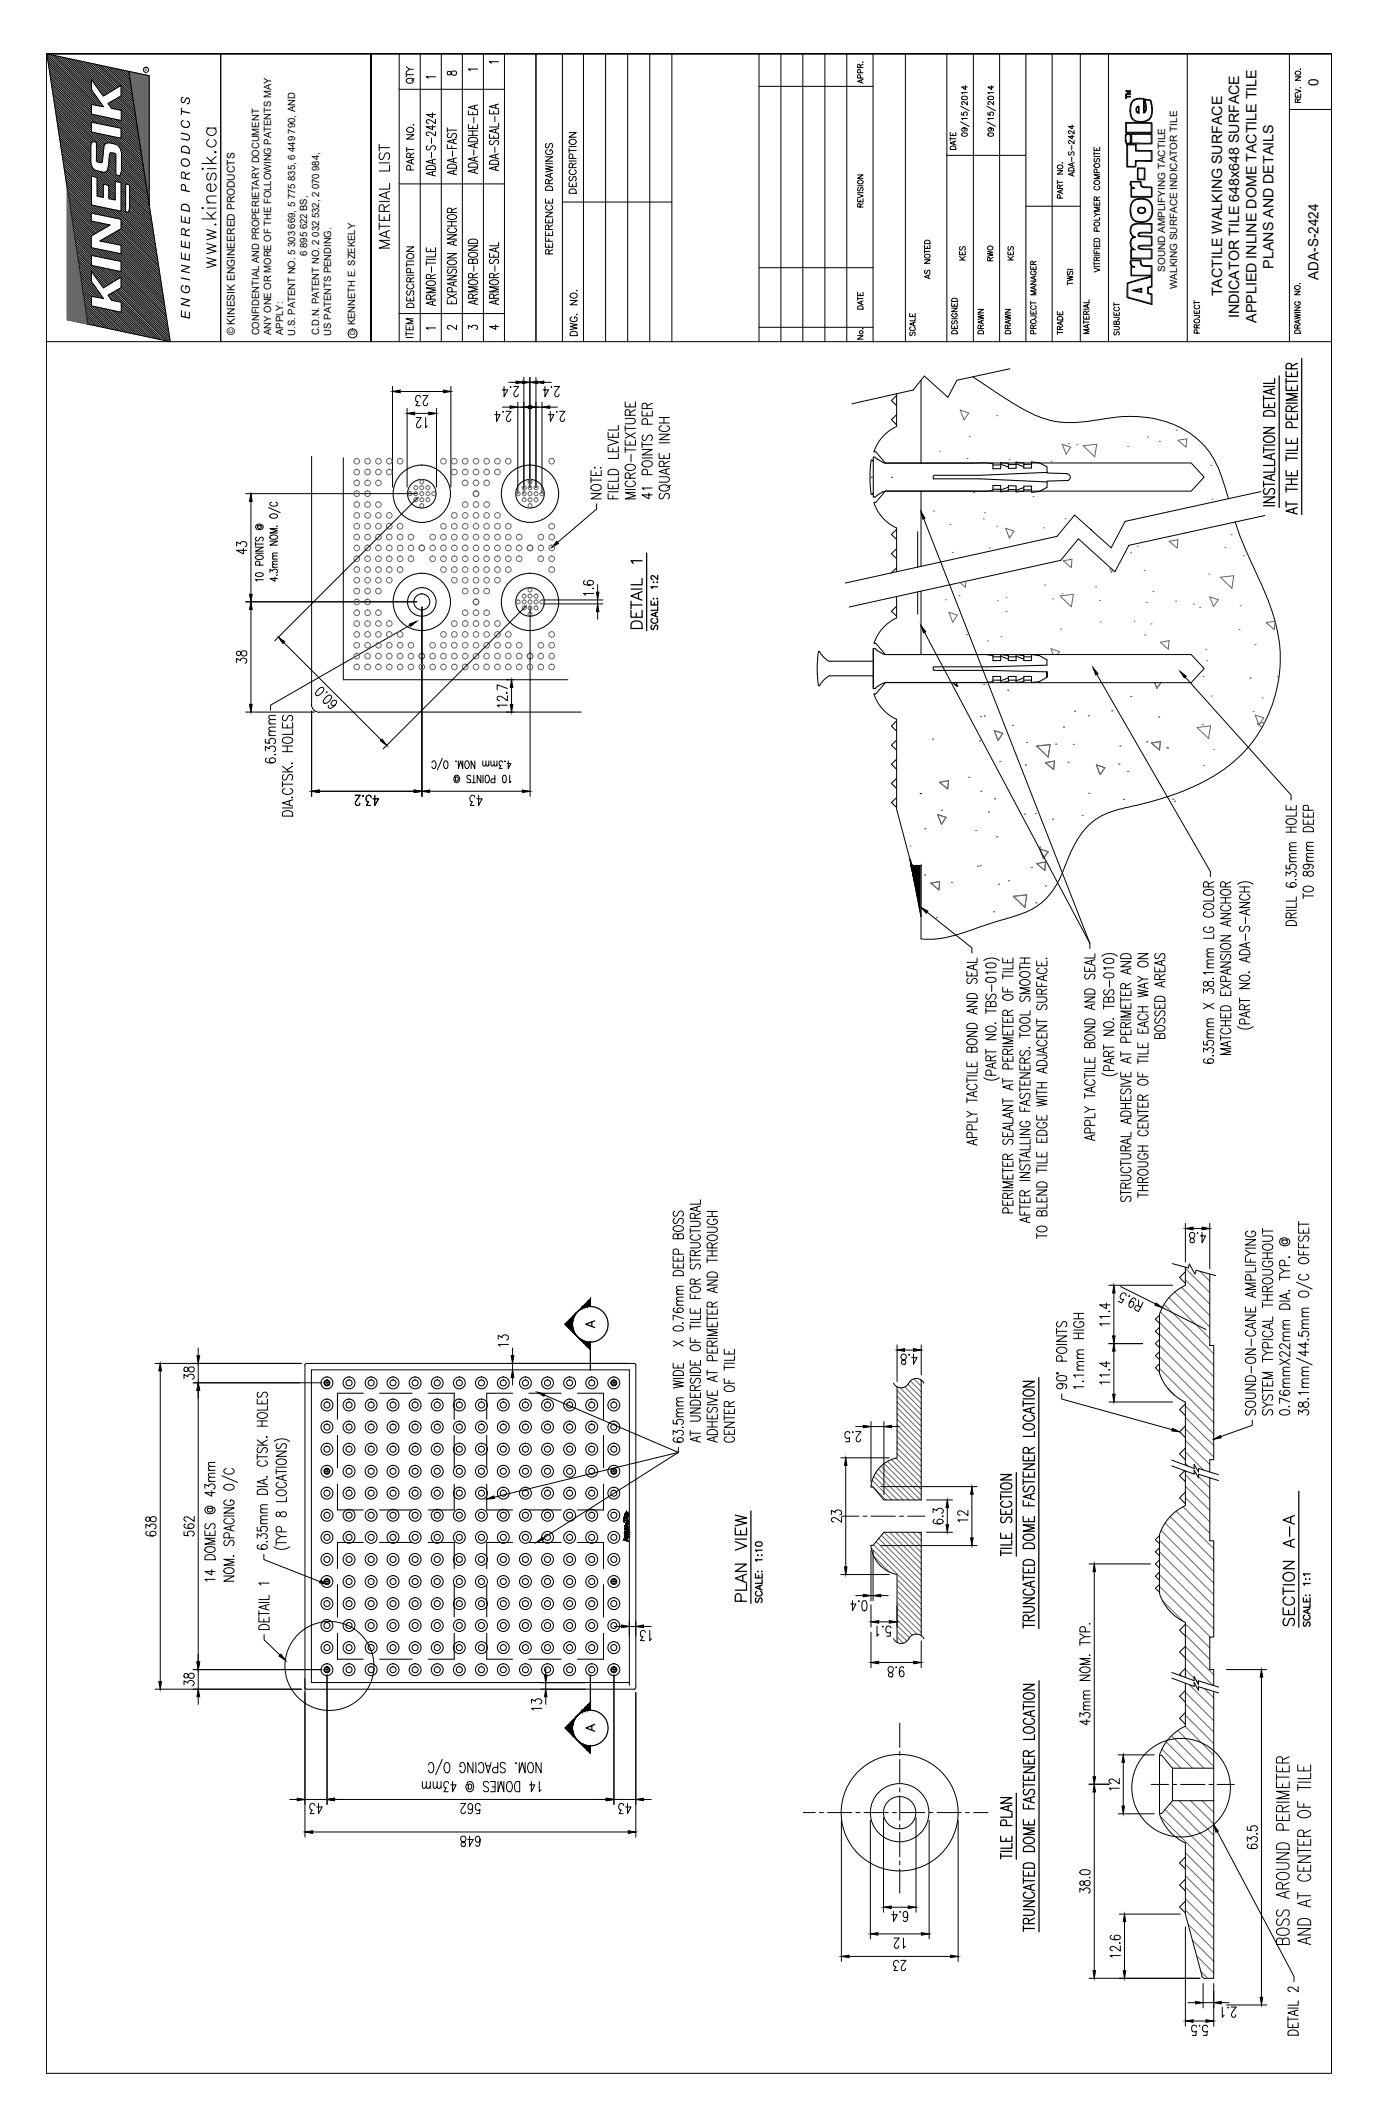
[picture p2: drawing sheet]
<svg xmlns="http://www.w3.org/2000/svg" width="279mm" height="432mm" viewBox="0 0 279 432" stroke-linecap="round" stroke-linejoin="round" font-family="sans-serif">
<defs><g id="words">
<g font-size="2.9">
<text x="267.7" y="17.4" transform="rotate(-90 267.7 17.4)">0</text>
<text x="258.6" y="54.6" transform="rotate(-90 258.6 54.6)">PLANS AND DETAILS</text>
<text x="267.7" y="56.8" transform="rotate(-90 267.7 56.8)">ADA-S-2424</text>
<text x="248.1" y="60.2" transform="rotate(-90 248.1 60.2)">TACTILE WALKING SURFACE</text>
<text x="251.6" y="64.7" transform="rotate(-90 251.6 64.7)">INDICATOR TILE 648x648 SURFACE</text>
<text x="255.1" y="65.6" transform="rotate(-90 255.1 65.6)">APPLIED INLINE DOME TACTILE TILE</text>
</g>
<text font-size="2.6" x="38.6" y="64.8" transform="rotate(-90 38.6 64.8)">ENGINEERED PRODUCTS</text>
<text font-size="2.2" x="47.7" y="68" transform="rotate(-90 47.7 68)">© KINESIK ENGINEERED PRODUCTS</text>
<g font-size="2">
<text x="62.4" y="52" transform="rotate(-90 62.4 52)">6 895 622 BS,</text>
<text x="236.6" y="55.2" transform="rotate(-90 236.6 55.2)">SOUND AMPLIFYING TACTILE</text>
<text x="239" y="58.7" transform="rotate(-90 239 58.7)">WALKING SURFACE INDICATOR TILE</text>
<text x="52.6" y="68.1" transform="rotate(-90 52.6 68.1)">CONFIDENTIAL AND PROPERIETARY DOCUMENT</text>
<text x="55.1" y="68" transform="rotate(-90 55.1 68)">ANY ONE OR MORE OF THE FOLLOWING PATENTS MAY</text>
<text x="57.5" y="68" transform="rotate(-90 57.5 68)">APPLY:</text>
<text x="59.9" y="68.2" transform="rotate(-90 59.9 68.2)">U.S. PATENT NO. 5 303 669, 5 775 835, 6 449 790, AND</text>
<text x="64.8" y="68.1" transform="rotate(-90 64.8 68.1)">C.D.N. PATENT NO. 2 032 532, 2 070 984,</text>
<text x="67.3" y="68.2" transform="rotate(-90 67.3 68.2)">US PATENTS PENDING.</text>
<text x="72.1" y="66.1" transform="rotate(-90 72.1 66.1)">KENNETH E. SZEKELY</text>
</g>
<text font-size="1.4" x="72.1" y="68.1" transform="rotate(-90 72.1 68.1)">D</text>
<text font-size=".8" x="30" y="14.4" transform="rotate(-90 30 14.4)">R</text>
</g></defs>
<!-- layer: 0 -->
<g fill="none" stroke="#000" stroke-width=".2">
<path d="M182.1 79.9l-.1 6.7a8.6 8.6 0 0 0-4.6 5.2M187 77.2v16.9M197.5 76.5l6.2 4.1 3.8 2.4a19.1 19.1 0 0 0 14.3 2.4h.5a33 33 0 0 1 10.8-.6 17.7 17.7 0 0 1 13.2 8.1 35.4 35.4 0 0 1 3.1 8.4M205 74.9l-10.7 2.3-1.8 3.5-4.8-4.3-2.3 2.8-12.4 2.8M63.3 92.7v50.7M69.7 93v45.1h45.6M177.5 91.8h.3l2 2.2h62.1l2.6 2.9-2.6 2.9h-54.9M181.2 96.9h.1M187 99.8h-7.2l-2 2.2h-.3M187 99.8v15.2M177.4 102.1a8.6 8.6 0 0 0 4.6 5.1l.1 8.9M181 116.3h.1"/>
<path d="M186.3 108v7.2M250.8 106l.9 2.8 1.2 2.9 3 6.5a40.4 40.4 0 0 1 4.1 14.1v2.6l-.3 2.7-.5 2.8-1 3.1-1.6 3.6-1.2 2.1-1.8 2.4-1.5 1.7a39.4 39.4 0 0 1-17.2 9.2l-6.1 1.5a13.9 13.9 0 0 0-8.3 4.2 24.1 24.1 0 0 0-4.5 8.5l-1.4 2.8a13.3 13.3 0 0 1-8.7 6.6l-12.3 3.9-3.2 .7h-3.4v-14.9h-1.5M182.1 121.2l-.1 4.3a8.6 8.6 0 0 0-4.5 5.2h.3l2 2.2h7.2M186.3 120.2v4.5M187 120.1v12.8h54.9l2.6 2.9-2.6 2.9h-62.1l-2 2.2h-.3M63.2 143a1.63 1.63 0 0 0 1.7 1.7M64.9 144.6h53.1M177.4 140.9a8.6 8.6 0 0 0 4.6 5.2M182.1 146.1v18.3l2.9 11M184.8 174.6l2.2 11.6M185 175.4l.3 .4h.2M187.1 161.2h.1"/>
<path d="M240.7 258.3l-1.2 1.2 1.2 1.2M240.7 257.4v3.6M235.4 277l-.8 .8 .8 .9M235.4 274.5l-.8 .9 .8 .8M235.4 272l-.8 .9 .8 .8M235.4 269.6l-.8 .8 .8 .8M235.4 267.1l-.8 .8 .8 .9M240.7 261.1a9.8 9.8 0 0 0-5.3 5.9v11.8a9.9 9.9 0 0 0 5.3 6M245.6 273.3h.9v23.2h-.9v2.5M182.1 281.7v14.4M187.1 280.3v24.3h-7.6l-2.2-2.6h-.5a6.6 6.6 0 0 1 5.3-5.9M240.6 298.7l-1.1 1 1.2 1.2"/>
<path d="M240.7 294.1l-1.2 1.2 1.2 1.2M240.7 289.6l-1.2 1.2 1.2 1.2M240.7 285.1l-1.2 1.2 1.2 1.2M240.7 284.7v12.9M240.7 298.8v7M182.1 319.8a6.6 6.6 0 0 1-5.3-5.9h.5l2.2-2.7h7.6v21M182.1 319.8v13.8M235.4 319.3l-.8 .8 .8 .8M235.4 316.8l-.8 .8 .8 .9M235.4 314.4l-.8 .8 .8 .8M235.4 311.9l-.8 .8 .8 .8M240.7 305.8a9.9 9.9 0 0 0-5.3 5.9v11.9"/>
<path d="M240.7 303l-1.2 1.2 1.2 1.2M245.6 300.2v12.7h.9v19.6h-.9v6.6h.9v3.3M235.4 323.6a9.9 9.9 0 0 0 5.3 5.9M235.4 321.8l-.8 .8 .8 .8M240.7 338.9l-1.2 1.1 .4 .4M240.7 334.4l-1.2 1.1 1.2 1.2M240.7 329.9l-1.2 1.2 1.2 1.2M240.7 329.5v11.2M235.4 356.5v11.9h.5l2.2-2.7h8.4M235.4 356.5h.5l2.2 2.6M240.7 350.6a9.9 9.9 0 0 0-5.3 5.9M240.7 347.8l-1.2 1.2 1.2 1.2"/>
<path d="M240.7 343.3l-1.2 1.2 1.2 1.2M240.7 341.9v8.7M246.5 359.1h-8.4v6.6M246.5 343.5v58.3h-1.8M235.4 368.4a9.9 9.9 0 0 0 5.3 5.9M240.7 374.3v14.5l3.4 12.6 .1 .2 .5 .2M240.7 377.2l-1.2 1.2 1.2 1.2M240.7 386.1l-1.2 1.2 1.2 1.2M240.7 381.7l-1.2 1.2 1.2 1.2"/>
<circle cx="182.7" cy="368.2" r="5.9"/>
<circle cx="182.7" cy="368.2" r="3.3"/>
</g>
<g fill="#000" stroke="#000" stroke-width=".2">
<path d="M184.8 174.6l.2 1.1z"/>
<path d="M185 175.4v.3zM185 175.5v.4z"/>
<path d="M185 175.5v.4zM185.1 175.6v.5z"/>
<path d="M185.1 175.6v.5zM185.2 175.7v.8z"/>
<path d="M185.2 175.7v.8zM185.2 175.7v1.2z"/>
<path d="M185.2 175.7v1.2zM185.3 175.7v1.7z"/>
<path d="M185.3 175.7v1.7zM185.4 175.8v2.1z"/>
<path d="M185.4 175.8v2.1l.1-2.1zM185.5 175.8v2.7l-.1-.6z"/>
<path d="M185.5 175.8v2.7l1.5-2.7zM187 175.8v10.4l-1.5-7.7z"/>
</g>
<!-- layer: hatch -->
<g fill="none" stroke="#666" stroke-width=".2">
<path d="M191 91.7h.1M195 83.3l1.7 .6-1 1.4zM215.7 90.2l1.7 .6-.9 1.5zM219.9 90.5l2.8-.3-.4 2.6zM239.2 89.4l1.8-.3-.2 1.7zM193.1 106.5h.1M196.1 118.1l-.1 1.2-1.1-1M202.6 106.9h.1M204.2 107.3l1.7 .6-.9 1.4zM212.1 107.2h.1M215.9 113.9l1.8-.3-.2 1.7zM225.2 115.1l.5 1.2 .3-.5"/>
<path d="M237.4 110l1.8-.4-.2 1.7zM240.7 108.3h.1M247.8 117.2l2.7-.3-.4 2.6zM250.2 108.6h.1M192.7 124.3l1.7 .6-1 1.5zM194.9 121h.1M204.5 121.3h.1M213.9 132.9l-.5-1.1 1.7 .5-.4 .6M213.9 121.6h.1M215.3 121l2.7-.3-.5 2.5zM223.5 122h.1M233 122.4h.1"/>
<path d="M234.5 138.7l.4 1.1 .8-1.1M235.6 130.4l1.8-.3-.2 1.7zM242.5 122.7h.1M244.5 137.4h.1M245.6 121.2l1.8 .6-1 1.4zM252 123h.1M254 137.7h.1M257.1 126.5l1.8-.3-.2 1.7zM259.6 137.4h.1M189.6 150.1h.1M190.8 158.9l1.8-.3-.2 1.6zM196.9 157.9h.1"/>
<path d="M199.1 150.5h.1M201.9 148.4l1.7 .5-.9 1.5zM208.6 150.8h.1M210.5 151.5l2.7-.3-.4 2.6zM212.3 154.9l1.8-.3-.2 1.7zM218.1 151.2h.1M221.2 145.4h.1M222.6 155.3l1.8 .6-1 1.4zM227.6 151.5h.1M233.8 150.9l1.8-.3-.2 1.7zM237.1 151.9h.1M243.1 147.8l2.7-.4-.4 2.6z"/>
<path d="M246.7 152.2h.1M254.9 145.2l1.7 .6-1 1.4zM256.8 146.7l-1.5 .3 .9 .8M185 171.8h.1M187 175.8v10.4M188 168.3h.1M189 179.4l1.8-.4-.1 1.7zM190.4 165.5l1.7 .5-.9 1.4zM191.4 164.6h.1M193.4 179.3h.1M198.3 168.7h.1M199.2 175.8h.1"/>
<path d="M200.9 164.9h.1M202.9 179.6h.1M210.4 165.2h.1M210.5 175.4l1.8-.3-.1 1.7zM211.1 172.4l1.7 .6-.9 1.4zM212.5 179.9h.1M219.9 165.6h.1M190.4 186.4h.1M205.8 182l2.7-.2-.4 2.5zM240.7 259.9l4.9 5M240.7 257.6l4.9 4.9M243.6 258.2l2 2"/>
<path d="M235.4 277.9l11.1 11M235.4 275.6l11.1 11M235.4 273.3l11.1 11M235.4 270.9l11.1 11.1M235.4 268.6l11.1 11M235.6 266.5l10.9 10.8M236.4 264.9l10.1 10.1M237.3 263.5l8.3 8.3M238.5 262.4l7.1 7.1M239.9 261.5l5.7 5.7M177.4 299.8l4.8 4.8M177.8 299.1l5.6 5.5"/>
<path d="M178.3 298.4l6.3 6.2M178.9 297.8l6.8 6.8M179.5 297.2l7.4 7.4M180.2 296.8l6.9 6.8M181 296.4l6.1 6.1M181.9 296.1l5.2 5.2M182.1 295.2l5 5M182.1 294.1l5 4.9M182.1 292.9l5 4.9M182.1 291.7l5 4.9M182.1 290.5l5 5M182.1 289.4l5 4.9"/>
<path d="M182.1 288.2l5 5M182.1 287.1l5 4.9M182.1 285.9l5 4.9M182.1 284.7l5 5M182.1 283.6l5 4.9M182.1 282.4l5 5M182.7 281.9l4.4 4.3M183.8 281.7l3.3 3.3M184.3 281.1l2.8 2.8M184.9 280.5l2.2 2.2M185.6 280l1.5 1.5M186.9 280.2l.2 .2"/>
<path d="M237.2 282l1.3 1.4M240.7 299.5l4.9 4.9M240.7 297.2l.6 .6M240.7 294.9l3.8 3.7M240.7 292.5l4.9 4.9M240.7 290.2l5.8 5.7M240.7 287.9l5.8 5.7M240.7 285.6l5.8 5.7M242.5 298.9l.4 .5M243.4 299.9l2.2 2.2M176.9 301.6l3 3M176.9 314.5l10.2 10.1"/>
<path d="M177.1 300.7l4 3.9M177.4 313.7l9.7 9.7M177.5 316.2l3 3M177.9 313.1l9.2 9.2M178.4 312.5l8.7 8.6M179 311.8l8.1 8.1M179.5 311.2l7.6 7.6M180.7 311.2l6.4 6.4M181.8 311.2l5.3 5.3M183 311.2l4.1 4.1M184.2 311.2l2.9 2.9M185.3 311.2l1.8 1.7"/>
<path d="M186.5 311.2l.6 .6M235.4 319.8l11.1 11M235.4 317.5l11.1 11M235.4 315.2l11.1 11M235.4 312.9l11.1 11M235.8 310.9l10.7 10.6M236.6 309.3l9.9 9.9M237.6 308l8.9 8.9M238.8 306.9l7.7 7.7M240.2 306l5.4 5.4M240.7 304.2l4.9 4.9M240.7 301.9l4.9 4.9"/>
<path d="M182.1 332.5l1.3 1.2M182.1 331.3l2 2M182.1 330.1l2.5 2.5M182.1 329l3.1 3.1M182.1 327.8l4.1 4.1M182.1 326.7l5 4.9M182.1 325.5l5 4.9M182.1 324.3l5 4.9M182.1 323.1l5 5M182.1 322l5 4.9M182.1 320.8l5 5M235.4 322.2l10.4 10.3"/>
<path d="M236.1 325.2l4.1 4M240.7 339.1l1.8 1.7M240.7 336.7l5.5 5.6M240.7 334.4l5.8 5.8M240.7 332.1l4.9 4.9M240.7 329.8l4.9 4.9M236 355.3l3.8 3.8M236.8 353.8l5.3 5.3M237.9 352.5l6.6 6.6M239.1 351.5l7.4 7.3M240.6 350.6l5.9 5.9M240.7 348.4l5.8 5.7"/>
<path d="M240.7 346l5.8 5.8M240.7 343.7l5.8 5.8M241.5 342.2l5 4.9M242.9 341.3l.5 .4M244.5 343l2 1.8M235.7 368.9l10.8 10.8M236.5 367.5l10 9.9M237.6 366.2l8.9 8.9M239.4 365.7l7.1 7.1M240.7 378.6l5.8 5.8M240.7 376.3l5.8 5.8M241.8 365.7l4.7 4.7"/>
<path d="M244.1 365.7l2.4 2.4M246.4 365.7l.1 .1M240.7 388l5.8 5.7M240.7 385.6l5.8 5.8M240.7 383.3l5.8 5.8M240.7 381l5.8 5.7M241.3 390.9l5.2 5.1M242.1 394.1l4.4 4.3M243 397.2l3.5 3.5M243.8 400.4l1.4 1.4"/>
</g>
<!-- layer: dim -->
<g fill="none" stroke="#000" stroke-width=".2">
<path d="M79.7 78.5v20.4M81.3 79.5h8.7M91.6 78.5v20.4M102.3 78.5v2.1l.8-1.4h-1.1M103.3 77.7h2.7M103.6 78.6h.1zM104.3 78.5h1l-.7 1a.67 .67 0 0 0 0 1.1l.5-.2 .1-.3M106.4 77.7h2.4M106.4 76.6v23.7M107.6 76.6v22.4M108.8 76.6v22.4M109.2 77.7h2.8"/>
<path d="M110.6 78.5v2.1l.8-1.4h-1.1M112 78.5v.2zM112.6 78.5h1l-.9 1.3a.46 .46 0 0 0 .2 .7 .46 .46 0 0 0 .6-.3v-.1M82.7 82.9v16M84.2 84h2.9M84.5 84.8h1a2.43 2.43 0 0 0-.9 1.7l.1 .3 .5 .1 .3-.5M85.4 80.7l-.1-.2a.55 .55 0 0 0-.7-.1 .55 .55 0 0 0-.2 .7l.1 .4 .4 .1-.5 .8h.9M85.9 80.3h1a2.43 2.43 0 0 0-1 1.7l.3 .4h.3l.3-.2v-.3M86.4 84.8v2.1l.4-.4M88.6 82.9v16M100.8 83.5v2.1l.7-1.4h-1.1M102 82.7h1.6"/>
<path d="M102.1 83.5v.2zM102.7 83.5h1.1l-.9 1.3a.46 .46 0 0 0 .2 .7 .46 .46 0 0 0 .6-.3v-.1M105.1 82.7h2.2M105.1 81.7v18.6M107.9 82.7h2.2M110.1 81.7v18.6M111.6 82.7h1.6M111.7 83.5v2.1l.8-1.4h-1.1M113.1 83.5v.2zM113.7 83.5h1l-.9 1.3a.46 .46 0 0 0 .2 .7 .46 .46 0 0 0 .6-.3v-.1M120 95.6v1h2.1v-1M120 97.5h2.1"/>
<path d="M120 97v1.1M120.1 98.7a1.37 1.37 0 0 1 2 .2 .98 .98 0 0 1-1.6 .7 .58 .58 0 0 1-.4-.9zM120.8 94.9v.2zM121 95.9v.7M122 94.9v.2zM123.5 98.2v1h2v-1M123.5 90.7v1.1h2v-1.1M123.5 89.2l2 .6-2 .7M123.5 87.8v1h2v-1M123.5 99.9h2M123.6 95.6a1.3 1.3 0 0 1 1.9 .3v.5h-2zM124.4 88.2v.6"/>
<path d="M124.4 91.1v.7M124.4 98.7v.5M125.5 96.8v1h-2M125.5 92.1v1h-2M125.5 86.4v.9h-2M126.9 89.4v1h2.1v-1M126.9 85h1.5a.55 .55 0 0 1 .6 .5 .55 .55 0 0 1-.6 .6h-1.5M126.9 81.6v1h2.1v-1M126.9 99.4h2.1M126.9 91.4h2.1M126.9 86.5v1.1M126.9 90.8v1.1"/>
<path d="M126.9 87.9l2.1 1.1M126.9 87h2.1M127 94.6a1.43 1.43 0 0 1 2 .2 1.13 1.13 0 0 1-.8 .8 1.13 1.13 0 0 1-1.2-.4zM127.4 97.7a.58 .58 0 0 0-.4 .9 1.43 1.43 0 0 0 2-.2 .67 .67 0 0 0-.5-.7M127.9 97.1v-.7l-.4-.4a.47 .47 0 0 0-.6 .4v.7h2.1M127.9 84.3v-.7a.49 .49 0 0 0-.5-.4 .49 .49 0 0 0-.5 .4v.7h2.1M127.9 82v.6M127.9 89.8v.6M128.1 92.3v1.4M129 96l-1.1 .6M129 87.9l-2.1 1.1M129 83.2l-1.1 .6"/>
<path d="M130.4 91.3h2l-2 1.1h2M130.4 83.5v1h2v-1M130.4 93h2M130.4 90.3h2M130.4 89.8v1.1M130.5 93.9a1.37 1.37 0 0 1 1.9 .1 .98 .98 0 0 1-1.5 .8 .58 .58 0 0 1-.4-.9zM130.7 88.4a.63 .63 0 0 0 0 1.1l.5-.2 .4-.8a.52 .52 0 0 1 .8 .2v.6l-.2 .2M131.4 83l-.1-1-.3-.1-.5 .1-.1 1h2M131.4 83.8v.7M131.5 96.4v-.7a.58 .58 0 0 0-.6-.4 .58 .58 0 0 0-.5 .4v.7h2M131.5 86.2v-.8a.56 .56 0 0 0-.6-.4 .56 .56 0 0 0-.5 .4v.8h2M132.4 99.1h-2l.4 .4"/>
<path d="M132.4 81.9l-1 .5M133.8 96.8h1.5a.55 .55 0 0 1 .6 .6 .55 .55 0 0 1-.6 .5h-1.5M133.8 92.1v1h2.1v-1M133.8 88.2h2.1l-2.1 1.1h2.1M133.8 89.9h2.1M133.8 85.9h2.1M133.8 84.8h2.1M133.9 98.8a1.43 1.43 0 0 1 2 .1 .98 .98 0 0 1-1.5 .8 .57 .57 0 0 1-.5-.9zM134.4 86.5a.57 .57 0 0 0-.5 .8 1.43 1.43 0 0 0 2-.1 .59 .59 0 0 0-.5-.7M134.8 94.8v-.8a.5 .5 0 0 0-.5-.4 .5 .5 0 0 0-.5 .4v.8h2.1M134.8 84.8v1.1M134.8 92.5v.6"/>
<path d="M135.2 95.4v.8M135.9 95.1l-2.1 .7 2.1 .6M135.9 93.7l-1.1 .5M136.1 98.6l-.6 .4M256.1 99.8l-27.6 6.1-2.9 5.4-7.4-6.7-3.6 4.3-43 9.5M48 110.9v-.8l.8 .4a.63 .63 0 0 1 .8-.5 .63 .63 0 0 1 .4 .9l-.3 .1M49.4 111.4v1.1l-1.4-.7h2.1M49.9 100.3h34.8M51 101.8v18.9M84.9 101l-29.1 29.1M118.8 118h-.2l-.1 .4a1.11 1.11 0 0 0 1.3 .4l.6-.2a.61 .61 0 0 0-.4-.8 .61 .61 0 0 0-.8 .5l.2 .3 .4 .2M120 100.2h2.1l-2.1 1.1h2.1"/>
<path d="M120.4 119.4l.2 .1h-.3zM121.1 102.3v1.1l-7.9 6.8M121.4 118.7v1.6M123.5 100.3v1h2M124.4 100.7v.6M129 100h-2.1l2.1 .7-2.1 .6h2.1M131.8 100.1v1.2l-1.4-.8h2M134.1 100.2a.63 .63 0 0 0 0 1.1l.5-.2 .4-.7a.52 .52 0 0 1 .9 .2l-.1 .5-.2 .2M187.6 105.3l33.7 86.3v1M221.6 107.5h.1M256.8 104.7l-27.6 6.1-2.8 5.3-7.4-6.7-3.6 4.4-43 9.5M48 134.5v-.8l.8 .5a.63 .63 0 0 1 .8-.5 .63 .63 0 0 1 .4 .8l-.3 .2"/>
<path d="M48.1 132.3a.51 .51 0 0 0 .2 .9l.5-.3a.64 .64 0 0 1 .7-.8 .64 .64 0 0 1 .5 1l-.1 .1a.72 .72 0 0 1-1.1-.7 .5 .5 0 0 0-.7-.2zM49.9 122.2h34.8M51 123.8v19.3M57.6 130.5l19.8 19.8M83.3 127l-28.4 16.2v1M85.7 123.3v38.4M102.8 138.1h1.5M103 139.8l-2-.7v1M103.9 139.6v3.5M106.9 123l-29.1 29.1M107.6 123.3v38.4M110.3 122.7h12.1"/>
<path d="M110.3 121.8h12.1M120.6 120.5h-2.1l.4 .4M121.4 121.8v.9M121.4 124.2v1.6M187.7 128.5l33.6 63.1M222.7 137l23.1 40v1.1M240.7 137.5l21.5 24v1M49.9 144.6h14M53.9 152.5v-.9l.8 .5a.62 .62 0 0 1 .9-.5 .62 .62 0 0 1 0 1.1M53.9 150.1v.8l.9 .1a.64 .64 0 0 1 0-.9 .64 .64 0 0 1 .9 0 .64 .64 0 0 1 .1 .9l-.2 .1M54.2 154l-.3 .4a1.48 1.48 0 0 0 2 .3 .59 .59 0 0 0-.6-.8 .59 .59 0 0 0-.5 .8l.5 .3M54.6 149.4h1.4"/>
<path d="M54.6 147h1.4M55.8 153.3h.2zM56 148.5l-1.3 .1-.1 .4 .4 .4M56 147.7l-1.3 .1-.1 .3 .4 .4M56 146.1l-1.3 .1-.1 .5 .4 .3M56 145.3l-1.3 .1-.1 .4 .4 .3M57.3 146.8v1h2.1v-1M57.3 159.3h2.1M57.3 158.7v1.1M57.3 156.8h2.1M57.3 155.6l1.4 1.2M57.3 152.7h2.1"/>
<path d="M57.3 151.5h2.1M57.4 150a1.34 1.34 0 0 1 2 .2 .88 .88 0 0 1-1.2 .8l-.3-.1a.53 .53 0 0 1-.5-.3 .53 .53 0 0 1 0-.6zM57.6 157.3a.54 .54 0 0 0-.2 .7 .54 .54 0 0 0 .6 .3l.5-.8a.58 .58 0 0 1 .9 .1 .58 .58 0 0 1-.3 .8M57.6 145.3a.63 .63 0 0 0 0 1.1l.6-.2 .3-.7a.52 .52 0 0 1 .9 .2l-.1 .5-.2 .2M58.3 147.2v.6M58.3 151.5v1.2M59.2 155h.2zM59.4 148.2v1h-2.1M59.4 155.6l-1.2 .8M63.3 144.4v17.3M64.5 140.2a.87 .87 0 0 1 1.2-.4 .96 .96 0 0 1-.5 1.1l-.7 .4-.3-.1-.2-.3zM66.2 141.5l.8-.3 .3 .1a1.25 1.25 0 0 1-.9 1.5l-.4 .1-.3-.2a1.14 1.14 0 0 1 .5-1.2z"/>
<path d="M66.3 140.5h.1l-.1 .1zM68.1 143.1a.52 .52 0 0 1-.9-.1 .61 .61 0 0 1 .4-.8 .61 .61 0 0 1 .8 .4 1.83 1.83 0 0 1-1.4 1.3l-.3-.2v-.4M102.8 140.7h.2zM102.8 144.6h1.5M103 143.2h-2l.3 .4M103 141.3v1l-1.2-.9a.49 .49 0 0 0-.8 .2 .49 .49 0 0 0 .5 .7M57.3 164.1h2.1M57.4 165a1.3 1.3 0 0 1 2 .2v.5h-2.1zM57.9 160.2l-.6 .3a.98 .98 0 0 0 1.6 .8 .57 .57 0 0 0 .4-.9l-.4-.2M58.7 162.7v.8M59.2 162h.2zM59.4 162.4l-2.1 .7 2.1 .6"/>
<path d="M64.8 160.7h19.3M72.1 161.5h1l-.7 1a.62 .62 0 0 0 .1 1.1l.4-.1 .2-.4M73.7 161.5v.2zM75.4 161.9l-.1-.2a.63 .63 0 0 0-1 .3 .63 .63 0 0 0 .5 .8l-.4 .8h.8M76.1 161.5v2.1l.8-1.4h-1.2M87.2 160.7h18.9M96.4 161.9a.48 .48 0 0 0-.4-.4 .48 .48 0 0 0-.5 .3v.8l.4 .2-.4 .8h.8M97.2 161.5v2.1l.7-1.4h-1.1M246.5 179.1l-1.2 .5M249.9 179.1l-1.1 .5M251.3 179.6a2.71 2.71 0 0 1 3.2 0M261.1 177.9v-.8l.8 .4a.63 .63 0 0 1 .9-.5 .63 .63 0 0 1 .3 .9l-.3 .2"/>
<path d="M261.1 175.7v.7l.9 .1a.66 .66 0 0 1 .4-1 .66 .66 0 0 1 .8 .7l-.4 .4M261.1 163.5v1h2.1v-1M261.1 169h2.1M261.1 168h2.1M261.2 166.6a1.43 1.43 0 0 1 2 .1 .88 .88 0 0 1-1.3 .7h-.3a.55 .55 0 0 1-.4-.8zM261.4 179.3a.42 .42 0 0 0-.2 .7l.3 .1a2.16 2.16 0 0 0 1.6-.1 .61 .61 0 0 0-.4-.8 .61 .61 0 0 0-.8 .5l.1 .3 .5 .2M261.8 175h1.4M261.8 172.8h1.4M262.1 163.9v.6M262.1 168v1M263 178.7h.2zM263.2 174.2l-1.3 .1-.1 .3 .4 .4"/>
<path d="M263.2 173.4l-1.3 .1-.1 .3 .4 .4M263.2 172l-1.3 .1-.1 .3 .4 .4M263.2 171.2l-1.3 .1-.1 .3 .4 .4M263.2 164.9v.8h-2.1M264.6 166.4v1h2.1v-1M264.6 165v1h2.1v-1M264.7 177.1a.51 .51 0 0 0 .2 .8l.5-.2a.66 .66 0 0 1 .6-.8 .66 .66 0 0 1 .7 .7 .69 .69 0 0 1-.8 .4 .69 .69 0 0 1-.5-.8 .46 .46 0 0 0-.7-.1zM264.7 168.2a1.38 1.38 0 0 1 2 .2v.5h-2.1zM265.3 175.5l.5 .2a.58 .58 0 0 1-.6 .8 .58 .58 0 0 1-.5-.8 1.91 1.91 0 0 1 1.9 0l.1 .4-.3 .3M265.3 174.9h1.4M265.3 172.7h1.4M265.6 165.4v.6"/>
<path d="M265.6 166.8v.6M265.7 164.6v-.7l-.2-.3-.8 .1-.1 .9h2.1M266.7 174.1l-1.3 .1-.1 .4 .4 .3M266.7 173.3l-1.3 .1-.1 .4 .4 .3M266.7 171.9l-1.3 .1-.1 .4 .4 .3M266.7 171.1l-1.3 .1-.1 .3 .4 .4M188.2 185.3l9.1 7.2v1.1M196.3 197.2v1h2.1v-1M196.6 198.7a.52 .52 0 0 0-.3 .7 .52 .52 0 0 0 .7 .3l.4-.7a.55 .55 0 0 1 .9-.2 .55 .55 0 0 1-.2 .9M197.3 197.6v.6M197.7 196.1v.7M198.4 195.8l-2.1 .6 2.1 .6"/>
<path d="M198.4 194.6v.9h-2.1M199.8 195.1a2.71 2.71 0 0 1 3.1 0M200.3 198.7l.8-.2a.87 .87 0 0 1 1.2 .6 1.69 1.69 0 0 1-2 .2zM200.3 195.8l.8-.2a.96 .96 0 0 1 1.2 .5 1.69 1.69 0 0 1-2 .3zM202.3 197.5h-2.1l.4 .3M203.6 194.6v1h2.1v-1M203.6 197.8v1M203.6 198.3h2.1M203.6 197.4h2.1M204.6 195v.6M205.7 195.9v.9h-2.1M207.1 196v1"/>
<path d="M207.1 196.5h2.1M207.1 195.6h2.1M207.1 194.6h2.1M207.2 199.2a1.43 1.43 0 0 1 2 .2 .9 .9 0 0 1-1.4 .7l-.3-.1a.51 .51 0 0 1-.3-.8zM207.2 197.6a1.5 1.5 0 0 1 2 .2 1.01 1.01 0 0 1-1.7 .6 .51 .51 0 0 1-.3-.8zM208.1 194.6v1M210.5 199.4v.9h2.1M210.5 195.2v.9h2.1v-.9M211 196.7a.51 .51 0 0 0-.5 .5 .51 .51 0 0 0 .5 .5h1.1a.51 .51 0 0 0 .4-.8l-.4-.2M211.5 195.6v.5M211.5 199.7v.6M211.9 198.3v.7"/>
<path d="M212.5 194.6v.1zM212.6 198l-2.1 .6 2.1 .6M220.2 196.4v.9h2.1v-.9M220.5 197.8a.51 .51 0 0 0-.2 .7 .51 .51 0 0 0 .7 .3l.3-.7a.52 .52 0 0 1 .7-.2 .52 .52 0 0 1 .3 .6l-.3 .4M221.3 196.7v.6M221.6 195.2v.7M222.3 194.9l-2.1 .6 2.1 .6M222.3 193.7v.9h-2.1M223.7 194.2a2.71 2.71 0 0 1 3.2 0M224.2 197.8a1.49 1.49 0 0 1 2 .2v.2a1.2 1.2 0 0 1-1.7 .4l-.3-.2-.1-.2zM224.2 194.9a1.49 1.49 0 0 1 2 .2v.1a1.2 1.2 0 0 1-1.7 .4l-.3-.1-.1-.3zM225.3 199.2v1.3"/>
<path d="M226.2 196.6h-2.1l.4 .3M227.6 195.3h2l-2 1.1h2M227.7 194a1.38 1.38 0 0 1 1.9 .2v.5h-2zM229 196.9v.8M229.6 196.7l-2 .6 2 .6M229.6 199.7l-1.1 .6M231 193.7h2.1l-2.1 1h2.1M231 198.3l1 .6M231.1 195.5a1.43 1.43 0 0 1 2 .2 .9 .9 0 0 1-1.3 .7h-.3a.56 .56 0 0 1-.4-.9zM232.4 199.8v.7M233.1 199.6l-2.1 .6 2.1 .6M233.1 198.9h-1.1l-1 .5"/>
<path d="M234.5 196.4v1h2v-1M234.8 193.7a.51 .51 0 0 0-.3 .7 .51 .51 0 0 0 .7 .2l.4-.6a.52 .52 0 0 1 .6-.3 .52 .52 0 0 1 .3 .6l-.3 .4M235.5 198.9l-.1-.9-.3-.1-.4 .1-.2 .3v.6h2M235.5 196.8v.6M235.9 195.2v.8M235.9 199.5v.8M236.5 199.3l-2 .6 2 .6M236.5 195l-2 .6 2 .6M236.5 197.9l-1 .5M244.5 199.4a.51 .51 0 0 0 .2 .9l.4-.1 .1-.2a.64 .64 0 0 1 .7-.7 .64 .64 0 0 1 .5 .9l-.3 .1a.75 .75 0 0 1-.9-.7 .47 .47 0 0 0-.7-.2zM244.5 183.8a1.43 1.43 0 0 1 2 .2 .88 .88 0 0 1-1.3 .7l-.3-.1a.51 .51 0 0 1-.5-.2 .51 .51 0 0 1 .1-.6zM244.5 180.9a1.5 1.5 0 0 1 2 .2 .99 .99 0 0 1-1.6 .7 .51 .51 0 0 1-.5-.3 .51 .51 0 0 1 .1-.6z"/>
<path d="M244.9 188.3a.58 .58 0 0 0-.5 .7 .58 .58 0 0 0 .8 .4h.4a.59 .59 0 0 0 .9-.6 .59 .59 0 0 0-.9-.5v.4M244.9 185.2a.51 .51 0 0 0-.5 .3 .51 .51 0 0 0 .1 .5 1.43 1.43 0 0 0 2-.2 .52 .52 0 0 0-.6-.6M245.1 196.6h1.4M245.1 194.4h1.4M245.3 180.1v-.6a.5 .5 0 0 0-.4-.4 .5 .5 0 0 0-.5 .4v.6h2.1M246.2 198.7h.3zM246.5 197.5h-2.1l.4 .4M246.5 195.8h-1.3l-.1 .4 .4 .4M246.5 195h-1.3l-.1 .4 .4 .4M246.5 193.5l-1.3 .1-.1 .4 .4 .4M246.5 192.7l-1.3 .1-.1 .4 .4 .3M246.5 189.7v.9h-2.1"/>
<path d="M246.5 182.1v.9h-2.1M247.8 195.4h2.1l-2.1 1h2.1M247.8 190h2.1l-2.1 1.1h2.1M247.8 185.5h2.1l-2.1 1.1h2.1M247.8 199.8l2.1 1M247.8 193.3h2.1M247.8 183.4h2.1M247.8 182.3h2.1M247.9 191.9a1.5 1.5 0 0 1 2 .1 1.01 1.01 0 0 1-1.6 .7 .51 .51 0 0 1-.4-.8zM247.9 180.9a1.5 1.5 0 0 1 2 .2 1.01 1.01 0 0 1-1.6 .7 .51 .51 0 0 1-.4-.9zM248.1 193.8a.52 .52 0 0 0-.3 .7 .52 .52 0 0 0 .7 .3l.4-.7a.57 .57 0 0 1 .9-.1 .57 .57 0 0 1-.2 .9M248.3 183.9a.51 .51 0 0 0-.5 .5 .51 .51 0 0 0 .5 .5h1.1a.51 .51 0 0 0 .4-.8l-.4-.2"/>
<path d="M248.8 180.1v-.6l-.4-.4a.47 .47 0 0 0-.6 .4v.6h2.1M248.8 182.3v1.1M248.9 199.3v-.7l-.2-.3h-.5l-.3 .1-.1 .9h2.1M249.2 187.2v.7M249.2 197v.8M249.9 196.8l-2.1 .6 2.1 .6M249.9 187l-2.1 .6 2.1 .5M249.9 199.8l-2.1 1M251.7 199.7h2.1l-2.1 1.1h2.1M251.7 183.3h2.1l-2.1 1h2.1M251.7 181.2h2.1M251.7 180.1h2.1"/>
<path d="M251.8 198.3a1.5 1.5 0 0 1 2 .2 1.01 1.01 0 0 1-1.6 .7 .51 .51 0 0 1-.4-.9zM251.8 193.2a1.38 1.38 0 0 1 2 .2v.5h-2.1zM252 188.1a.53 .53 0 0 0-.3 .6 .53 .53 0 0 0 .5 .5l.3-.2 .3-.6a.55 .55 0 0 1 .9-.1 .55 .55 0 0 1-.2 .9M252.2 181.7a.53 .53 0 0 0-.5 .5 .53 .53 0 0 0 .5 .5h1.1a.53 .53 0 0 0 .5-.5 .53 .53 0 0 0-.5-.5M252.7 180.1v1.1M252.9 186.3v1.3M252.9 189.7v1.3M253.1 184.9v.8M253.1 191.6v.7M253.1 194.5v.8M253.6 197.4l.2 .1h-.2zM253.8 194.3l-2.1 .6 2.1 .6"/>
<path d="M253.8 191.4l-2.1 .6 2.1 .6M253.8 184.7l-2.1 .6 2.1 .6M261.1 184.9h2.1M261.2 187.3a1.38 1.38 0 0 1 2 .2v.5h-2.1zM262.1 186.4v-.6a.5 .5 0 0 0-.5-.4 .5 .5 0 0 0-.5 .4v.6h2.1M263.2 183.4v.9h-2.1M263.2 182.1v.9h-2.1M263.2 185.4l-1.1 .5M264.6 182h2.1M264.6 181.5v1M264.7 180.3a1.43 1.43 0 0 1 2 .1 .9 .9 0 0 1-1.3 .8l-.3-.1a.51 .51 0 0 1-.4-.8zM196.3 215.7v.9h2.1v-.9"/>
<path d="M196.3 209.5h2.1l-2.1 1h2.1M196.3 203.4h2.1l-2.1 1h2.1M196.3 218.9v1M196.3 219.4h2.1M196.3 218.5h2.1M196.4 211.3a1.43 1.43 0 0 1 2 .2 .9 .9 0 0 1-1.3 .7l-.3-.1a.56 .56 0 0 1-.4-.8zM196.4 208.1a1.38 1.38 0 0 1 2 .2v.6h-2.1zM196.4 202.1a1.38 1.38 0 0 1 2 .2v.5h-2.1zM197.3 213a.58 .58 0 0 1 .6-.4 .58 .58 0 0 1 .5 .4v.7h-2.1v-.7a.5 .5 0 0 1 .5-.4 .5 .5 0 0 1 .5 .4v.7M197.3 216v.6M197.7 205v.8M198.4 217v.9h-2.1"/>
<path d="M198.4 204.8l-2.1 .6 2.1 .6M199.8 218.9a2.71 2.71 0 0 0 3.1 0M200.2 210.1h2.1l-2.1 1.1h2.1M200.2 213.6h2.1M200.2 204.8v1M200.2 213.1v1M200.2 205.3h2.1M200.3 208.7a1.43 1.43 0 0 1 2 .2 .9 .9 0 0 1-1.4 .7l-.3-.1a.51 .51 0 0 1-.3-.8zM200.5 201.9a.52 .52 0 0 0-.3 .7 .52 .52 0 0 0 .7 .3l.3-.7a.57 .57 0 0 1 1-.2 .57 .57 0 0 1-.2 1M201.2 215.4l-.1-.8-.3-.2a.47 .47 0 0 0-.6 .4v.6h2.1M201.2 203.8a.58 .58 0 0 1 .5-.4 .58 .58 0 0 1 .6 .4v.6h-2.1v-.6a.5 .5 0 0 1 .5-.4 .5 .5 0 0 1 .5 .4v.6M201.2 218.4v-.7l-.1-.3-.5-.1-.3 .2-.1 .9h2.1"/>
<path d="M201.4 200v1.4M201.5 216v.8M202.1 207.7l.2 .1-.2 .1zM202.3 215.8l-2.1 .6 2.1 .6M202.3 214.4l-1.1 .5M203.6 214.6v.9h2.1v-.9M203.6 209.2v1h2.1v-1M203.6 206.6v1h2.1v-1M203.6 202.4a1.44 1.44 0 0 1 2.1 0 .99 .99 0 0 1-1.6 .7 .59 .59 0 0 1-.5-.7zM203.6 200.5v1h2.1M203.6 208v1M203.6 219v1.1"/>
<path d="M203.6 219.6h2.1M203.6 212.6h2.1M203.6 208.5h2.1M204.6 214.1l-.1-.9-.3-.1-.4 .1-.2 .3v.6h2.1M204.6 206.2l-.1-.9-.3-.1h-.4l-.2 .3v.7h2.1M204.6 200.9v.6M204.6 207v.6M204.6 209.6v.6M204.6 214.9v.6M204.7 217.1v-.7a.58 .58 0 0 0-.5-.4 .58 .58 0 0 0-.6 .4v.7h2.1M205.7 210.8h-2.1l2.1 .6-2.1 .6h2.1M205.7 213.1l-1.1 .5"/>
<path d="M205.7 205.2l-1.1 .5M207.1 219.4v1h2.1v-1M207.1 217.9h2.1l-2.1 1.1h2.1M207.1 216.3v1h2.1v-1M207.1 209.8v1M207.1 210.3h2.1M207.2 208.6a1.5 1.5 0 0 1 2 .1 1.01 1.01 0 0 1-1.7 .7 .51 .51 0 0 1-.3-.8zM207.2 206.9a1.43 1.43 0 0 1 2 .2 .9 .9 0 0 1-1.4 .7l-.3-.1a.51 .51 0 0 1-.3-.8zM207.4 213.4a.52 .52 0 0 0-.3 .7 .52 .52 0 0 0 .7 .2l.3-.6a.57 .57 0 0 1 1-.2 .57 .57 0 0 1-.2 .9M207.4 202.4a.53 .53 0 0 0-.3 .5 .53 .53 0 0 0 .4 .5l.3-.1 .3-.6a.55 .55 0 0 1 .9-.2 .55 .55 0 0 1-.1 .9M208.1 215.9v-.7l-.4-.3a.47 .47 0 0 0-.6 .3v.7h2.1M208.1 216.7v.6"/>
<path d="M208.1 219.8v.6M208.9 212.8h.3zM209.2 205.2v.9h-2.1M209.2 200.6h-2.1l2.1 .6-2.1 .6h2.1M209.2 214.9l-1.1 .5M210.5 214.3h1.9l.2 .3-.1 .3-.6 .1M210.5 209.8v1h2.1v-1M210.5 208.3h2.1l-2.1 1.1h2.1M210.5 202.5l1.8 .1a.48 .48 0 0 1 .3 .4 .48 .48 0 0 1-.3 .5l-1.8 .1M210.5 206.9v1.1M210.5 219.9h2.1M210.5 207.4h2.1"/>
<path d="M210.6 215.7a1.32 1.32 0 0 1 2 .2v.5h-2.1zM210.8 204.1a.53 .53 0 0 0-.3 .7 .53 .53 0 0 0 .7 .2l.5-.8a.55 .55 0 0 1 .9 .1 .55 .55 0 0 1-.3 .8M211 211.3a.53 .53 0 0 0-.5 .5 .53 .53 0 0 0 .5 .6h1.1a.53 .53 0 0 0 .5-.6 .53 .53 0 0 0-.5-.5M211.5 201.9v-.7a.55 .55 0 0 0-.5-.3 .55 .55 0 0 0-.5 .3v.7h2.1M211.5 210.2v.6M211.5 219.9v1.1M211.9 213v.7M211.9 217v.8M212.6 216.8l-2.1 .6 2.1 .6M212.6 212.7l-2.1 .6 2.1 .6M212.6 200.9l-1.1 .5M220.2 214.8v.9h2.1v-.9"/>
<path d="M220.2 208.5h2.1l-2.1 1.1h2.1M220.2 202.5h2.1l-2.1 1h2.1M220.2 218.5h2.1M220.2 217.9v1.1M220.2 217.6h2.1M220.4 210.4a1.37 1.37 0 0 1 1.9 .2 .64 .64 0 0 1-.7 .7l-.8-.1a.51 .51 0 0 1-.4-.8zM220.4 207.2a1.32 1.32 0 0 1 1.9 .2v.6h-2.1zM220.4 201.1a1.28 1.28 0 0 1 1.9 .3v.5h-2.1zM220.8 219.3a.51 .51 0 0 0-.6 .5 .51 .51 0 0 0 .6 .5h1.1a.51 .51 0 0 0 .3-.8l-.3-.2M221.3 212.1l.1-.3h.8l.1 .3v.7h-2.1v-.7a.55 .55 0 0 1 .6-.3 .55 .55 0 0 1 .5 .3v.7M221.3 215.2v.5M221.6 204.1v.8"/>
<path d="M222.3 216.1v.9h-2.1M222.3 203.9l-2.1 .6 2.1 .6M223.7 217.9a2.54 2.54 0 0 0 3.2 0M224.1 209.2h2.1l-2.1 1.1h2.1M224.1 208a1.44 1.44 0 0 1 2.1 0 .99 .99 0 0 1-1.6 .6 .59 .59 0 0 1-.5-.6zM224.1 212.7h2.1M224.1 203.9v1M224.1 212.2v1M224.1 204.4h2.1M224.4 201a.53 .53 0 0 0-.3 .7 .53 .53 0 0 0 .7 .3l.5-.9a.55 .55 0 0 1 .8 .1 .55 .55 0 0 1-.2 .8M225.1 214.6l-.1-.9-.3-.2-.4 .1-.2 .3v.7h2.1M225.1 202.9l.1-.3 .3-.1 .6 .1 .1 .3v.6h-2.1l.1-.9 .3-.1 .5 .1 .1 .9"/>
<path d="M225.2 217.4v-.6l-.1-.3-.3-.1a.52 .52 0 0 0-.7 .4v.6h2.1M225.5 215.2v.7M226 206.9h.2zM226.2 214.9l-2.1 .6 2.1 .6M226.2 213.5l-1.1 .6M227.6 219.1l2 .6-2 .6M227.6 217.7v1h2v-1M227.6 209.1v1h2v-1M227.6 203.8v1h2v-1M227.6 201.2v1h2v-1M227.6 202.6v1M227.6 213.6v1"/>
<path d="M227.6 214.1h2M227.6 207.2h2M227.6 203.1h2M228.5 208.7v-.7a.5 .5 0 0 0-.4-.4 .5 .5 0 0 0-.5 .4v.7h2M228.5 200.8v-.7a.5 .5 0 0 0-.4-.4 .5 .5 0 0 0-.5 .4v.7h2M228.5 201.6v.6M228.5 204.2v.6M228.5 209.5v.6M228.5 218.1v.6M228.7 211.7v-.7a.58 .58 0 0 0-.6-.4 .58 .58 0 0 0-.5 .4v.7h2M229 215v.7M229.6 214.8l-2 .6 2 .6"/>
<path d="M229.6 205.4h-2l2 .6-2 .6h2M229.6 207.7l-1.1 .5M231 217.7v1h2.1M231 211.8v1h2.1v-1M231 208.8v1h2.1v-1M231 201l2.1 .4-2.1 .3 2.1 .4-2.1 .4M231 215v1M231 215.5h2.1M231 214.6h2.1M231 205.5h2.1M231 204.5h2.1M231.1 219.5a1.43 1.43 0 0 1 2 .2 .9 .9 0 0 1-1.3 .7l-.3-.1a.51 .51 0 0 1-.4-.8z"/>
<path d="M231.5 206.1a.51 .51 0 0 0-.5 .5 .51 .51 0 0 0 .5 .5h1.1a.51 .51 0 0 0 .4-.8l-.4-.2M232 204.5v1M232 209.2v.6M232 212.2v.6M232 218.1v.6M232.4 207.7v.7M233.1 213.2v.9h-2.1M233.1 207.4l-2.1 .6 2.1 .6M234.5 203.8v1h2v-1M234.6 208.5a1.37 1.37 0 0 1 1.9 .2 .64 .64 0 0 1-.7 .7 .9 .9 0 0 1-1.3-.7zM234.6 202.6a1.28 1.28 0 0 1 1.9 .3v.5h-2zM234.8 206.8a.53 .53 0 0 0-.3 .7 .53 .53 0 0 0 .7 .2l.5-.8a.55 .55 0 0 1 .8 .1 .55 .55 0 0 1-.3 .8"/>
<path d="M234.8 205.3a.53 .53 0 0 0-.3 .7 .53 .53 0 0 0 .7 .3l.5-.8a.55 .55 0 0 1 .8 0 .55 .55 0 0 1-.3 .8M235.5 210.3l.1-.3 .3-.1 .6 .1v.3v.6h-2l.1-.9 .3-.1 .5 .1 .1 .9M235.5 204.2v.6M244.4 213.7v-.8l.8 .4a.63 .63 0 0 1 .8-.5 .63 .63 0 0 1 .4 .9l-.3 .1M244.4 211.5v.7l.9 .1a.66 .66 0 0 1 .3-1.1 .66 .66 0 0 1 .9 .8l-.4 .4M244.4 201.7v-.9l.8 .5a.64 .64 0 0 1 .7-.5 .64 .64 0 0 1 .6 .6l-.1 .3-.3 .1M244.4 203.8l2.1 1.1M244.7 215.1a.42 .42 0 0 0-.2 .6l.3 .2a2.16 2.16 0 0 0 1.6-.2 .61 .61 0 0 0-.5-.7 .61 .61 0 0 0-.7 .4l.1 .3 .5 .3M245.1 210.8h1.4M245.1 208.5h1.4M246.2 214.4h.3zM246.5 210h-1.3l-.1 .4 .4 .4"/>
<path d="M246.5 209.1l-1.3 .1-.1 .4 .4 .4M246.5 207.7l-1.3 .1-.1 .4 .4 .3M246.5 206.9l-1.3 .1-.1 .4 .4 .3M246.5 203.8l-2.1 1.1M247.8 205.8v.9h2.1v-.9M247.8 201.2v1h2.1v-1M247.8 210.8h2.1M247.8 210.3v1M247.8 208.3h2.1M247.8 207.3h2.1M247.9 204.6a1.38 1.38 0 0 1 2 .2v.5h-2.1zM248.3 208.8a.53 .53 0 0 0-.5 .6 .53 .53 0 0 0 .5 .5h1.1a.53 .53 0 0 0 .5-.5 .53 .53 0 0 0-.5-.6"/>
<path d="M248.8 201.6v.6M248.8 206.1v.6M248.8 207.3v1M249.2 211.7v.7M249.9 213h-2.1l2.1 .6-2.1 .6h2.1M249.9 211.5l-2.1 .6 2.1 .6M251.3 208.5a2.71 2.71 0 0 0 3.2 0M251.7 203.2h2.1M251.7 202.7v1.1M252.7 205.1v-.7a.51 .51 0 0 0-.5-.4 .51 .51 0 0 0-.5 .4v.7h2.1M252.8 208l-.1-.9-.3-.2-.6 .2-.1 .9h2.1M253.1 205.7v.7"/>
<path d="M253.8 205.5l-2.1 .6 2.1 .5M253.8 204.1l-1.1 .5M196.3 225.7l1 .6M196.3 223.4h2.1M196.3 222.9v1.1M196.8 220.2a.53 .53 0 0 0-.5 .5 .53 .53 0 0 0 .5 .5h1.1a.53 .53 0 0 0 .5-.5 .53 .53 0 0 0-.5-.5M197.4 231v-.7l-.2-.2-.5-.1-.3 .1-.1 .9h2.1M197.4 229.5l-.1-.9-.8-.1-.2 .3v.7h2.1M197.7 221.8v.8M197.7 231.6v.7M198.4 231.4l-2.1 .6 2.1 .6M198.4 227v.9h-2.1"/>
<path d="M198.4 226.3h-1.1l-1 .6M198.4 221.6l-2.1 .6 2.1 .6M203.6 238.5v1h2.1v-1M203.6 235.9v1h2.1v-1M203.6 229.9v1h2.1v-1M203.6 224.5h2.1l-2.1 1h2.1M203.6 237.8h2.1M203.6 223.1v1M203.6 237.3v1M203.6 223.6h2.1M203.9 231.4a.53 .53 0 0 0-.3 .6 .53 .53 0 0 0 .5 .4l.3-.1 .4-.8a.55 .55 0 0 1 .9 .1 .55 .55 0 0 1-.3 .8M204.6 235.5l-.1-.9-.3-.2-.4 .1-.2 .3v.7h2.1"/>
<path d="M204.6 230.3v.6M204.6 236.3v.6M204.6 238.9v.6M205 220.4v.8M205 226.1v.8M205 228.7v.8M205.7 228.5l-2.1 .6 2.1 .6M205.7 227.3v.8h-2.1M205.7 225.9l-2.1 .6 2.1 .6M205.7 220.2l-2.1 .6 2.1 .6M205.7 234.4l-1.1 .6M207.1 238.1h2.1l-2.1 1.1h2.1"/>
<path d="M207.1 229.4h2.1l-2.1 1h2.1M207.1 224.7v1h2.1M207.1 220.7v1.1M207.1 235.3v1M207.1 239.7h2.1M207.1 235.8h2.1M207.1 231h2.1M207.1 221.2h2.1M207.4 236.6a.52 .52 0 0 0-.3 .7 .52 .52 0 0 0 .7 .2l.3-.6a.57 .57 0 0 1 1-.2 .57 .57 0 0 1-.2 .9M207.4 222.1a.52 .52 0 0 0-.3 .6 .52 .52 0 0 0 .7 .3l.3-.7a.57 .57 0 0 1 1-.1 .57 .57 0 0 1-.2 .9M207.5 227.8a.51 .51 0 0 0-.4 .5 .51 .51 0 0 0 .4 .5h1.1a.51 .51 0 0 0 .4-.8l-.6-.2v.3M208.1 225.1v.6"/>
<path d="M208.4 223.6v.7M208.4 234.1v.8M209.2 233.9l-2.1 .6 2.1 .6M209.2 232.6v.9h-2.1M209.2 231.4v.9h-2.1M209.2 223.4l-2.1 .6 2.1 .6M210.5 234v1h2.1v-1M210.5 231v1h2.1v-1M210.5 226.5v1h2.1v-1M210.5 223.2l2.1 .3-2.1 .4 2.1 .4-2.1 .3M210.5 221.3v1M210.5 237.2v1"/>
<path d="M210.5 237.7h2.1M210.5 236.8h2.1M210.5 222.7h2.1M210.5 221.8h2.1M210.5 221h2.1M210.6 229.8a1.32 1.32 0 0 1 2 .3v.5h-2.1zM211 228a.58 .58 0 0 0-.5 .7 .58 .58 0 0 0 .8 .4 1.13 1.13 0 0 0 1.3-.4 .58 .58 0 0 0-.8-.7v.4M211.5 226.9v.6M211.5 231.4v.6M211.5 234.4v.6M212.6 235.3v.9h-2.1M220.2 224.8l1.1 .6"/>
<path d="M220.2 222.6h2.1M220.2 222.1v1M221.3 230.1v-.6a.58 .58 0 0 0-.5-.4 .58 .58 0 0 0-.6 .4v.6h2.1M221.3 228.6v-.7a.58 .58 0 0 0-.5-.4 .58 .58 0 0 0-.6 .4v.7h2.1M221.6 220.9v.8M221.6 230.7v.8M222.3 230.5l-2.1 .6 2.1 .6M222.3 226.1v.9h-2.1M222.3 225.4h-1l-1.1 .5M222.3 220.7l-2.1 .6 2.1 .6M227.6 238.7h1.5a.55 .55 0 0 1 .5 .3 .55 .55 0 0 1 0 .5l-.5 .2h-1.5M227.6 234.3l1.7 .1a.48 .48 0 0 1 .3 .5 .48 .48 0 0 1-.3 .4l-1.7 .1"/>
<path d="M227.6 222.6v.9h2v-.9M227.6 235.7v1.1M227.6 236.3h2M227.6 225.1h2M227.6 224.1h2M227.6 220.6h2M227.7 225.9a1.34 1.34 0 0 1 1.9 .3v.5h-2zM227.9 221.2a.53 .53 0 0 0-.3 .6 .53 .53 0 0 0 .5 .4l.3-.1 .4-.8a.55 .55 0 0 1 .8 .1 .55 .55 0 0 1-.3 .8M228.1 237.1a.51 .51 0 0 0-.5 .5 .51 .51 0 0 0 .5 .5h1a.51 .51 0 0 0 .5-.3 .51 .51 0 0 0 0-.5l-.5-.2M228.5 233.7v-.6a.51 .51 0 0 0-.4-.4 .51 .51 0 0 0-.5 .4v.6h2M228.5 222.9v.6M228.5 224.1v1"/>
<path d="M229 227.3v.7M229 231.5v.7M229.6 231.2l-2 .6 2 .6M229.6 230v.9h-2M229.6 227.1l-2 .6 2 .6M229.6 232.7l-1.1 .5M231 236h1.5a.51 .51 0 0 1 .5 .2 .51 .51 0 0 1 0 .6l-.5 .2h-1.5M231 228.1v1h2.1v-1M231 226.6h2.1l-2.1 1.1h2.1M231 223.9v.9h2.1v-.9M231 225.2v1M231 233.8h2.1"/>
<path d="M231 232.8h2.1M231 225.7h2.1M231.1 237.8a1.43 1.43 0 0 1 2 .2 .9 .9 0 0 1-1.3 .7l-.3-.1a.56 .56 0 0 1-.4-.8zM231.5 234.3a.57 .57 0 0 0-.5 .7 .57 .57 0 0 0 .8 .4 .9 .9 0 0 0 1.3-.7l-.5-.4h-.3v.4M231.5 229.6a.57 .57 0 0 0-.5 .7 .57 .57 0 0 0 .8 .4 .9 .9 0 0 0 1.3-.7l-.5-.4M232 223.4v-.6l-.4-.4a.47 .47 0 0 0-.6 .4v.6h2.1M232 224.3v.5M232 228.5v.6M232 232.8v1M233.1 239.2l-1.1 .5M233.1 222.4l-1.1 .5M136.7 256.6v.9h2.1v-.9"/>
<path d="M136.7 255.2v.9h2.1v-.9M136.8 258.3a1.3 1.3 0 0 1 2 .3v.5h-2.1zM136.8 249.2a1.39 1.39 0 0 1 2 .2 .88 .88 0 0 1-1.3 .7l-.3-.1a.51 .51 0 0 1-.4-.8zM137 247.5a.52 .52 0 0 0-.3 .6 .52 .52 0 0 0 .7 .3l.5-.8a.55 .55 0 0 1 .8 .1 .55 .55 0 0 1-.2 .8M137 246a.52 .52 0 0 0-.3 .6 .52 .52 0 0 0 .7 .3l.5-.8a.55 .55 0 0 1 .8 .1 .55 .55 0 0 1-.2 .8M137.7 250.9a.61 .61 0 0 1 .5-.3 .61 .61 0 0 1 .6 .3v.7h-2.1v-.7a.52 .52 0 0 1 .5-.3 .52 .52 0 0 1 .5 .3v.7M137.7 255.5v.6M137.7 256.9v.6M137.8 254.7v-.6a.58 .58 0 0 0-.6-.4 .58 .58 0 0 0-.5 .4v.6h2.1M140.2 252.4h1.4a.55 .55 0 0 1 .5 .9l-.5 .2h-1.4M140.2 248h1.4a.57 .57 0 0 1 .6 .6l-.3 .4-.3 .1h-1.4M140.2 249.4v1.1"/>
<path d="M140.2 255.4v1M140.2 255.9h2M140.2 250h2M140.4 256.7a.52 .52 0 0 0-.2 .7 .52 .52 0 0 0 .6 .3l.4-.7a.55 .55 0 0 1 .9-.2 .55 .55 0 0 1-.2 .9M140.6 250.8a.51 .51 0 0 0-.5 .5 .51 .51 0 0 0 .5 .5h1.1a.51 .51 0 0 0 .4-.8l-.4-.2M141.1 255v-.6l-.4-.4a.47 .47 0 0 0-.5 .4v.6h2M141.1 247.5v-.7a.51 .51 0 0 0-.5-.4 .51 .51 0 0 0-.4 .4v.7h2M141.5 245.2v.7M142.2 245l-2 .5 2 .6M142.2 243.7v.9h-2M142.2 259.8l-1.1 .5M142.2 254l-1.1 .5"/>
<path d="M142.2 246.4l-1.1 .5M143.6 260h2.1l-2.1 1h2.1M143.6 251.2a1.44 1.44 0 0 1 2.1 0 .99 .99 0 0 1-1.6 .7 .59 .59 0 0 1-.5-.7zM143.6 249.2l1.8 .1a.48 .48 0 0 1 .3 .5 .48 .48 0 0 1-.3 .4l-1.8 .1M143.6 255.5v1M143.6 256h2.1M143.6 255.1h2.1M143.6 254.1h2.1M143.6 247.1h2.1M143.6 246.1h2.1M143.7 258.6a1.28 1.28 0 0 1 2 .3v.5h-2.1zM144.1 247.6a.51 .51 0 0 0-.4 .8 1.37 1.37 0 0 0 2-.1 .57 .57 0 0 0-.8-.7v.4"/>
<path d="M144.6 253.5l-.1-.9-.3-.2-.4 .1-.2 .3v.7h2.1M144.6 246.1v1M144.6 254.1v1M145.7 252.4l-1.1 .6M203.6 243.8v1h2.1v-1M203.6 241.8h2.1M204.6 243.4l-.1-.9-.3-.2-.4 .1-.2 .3v.7h2.1M204.6 244.2v.6M204.7 246.4v-.7a.58 .58 0 0 0-.5-.4 .58 .58 0 0 0-.6 .4v.7h2.1M205.7 240h-2.1l2.1 .6-2.1 .6h2.1M205.7 242.3l-1.1 .6M207.1 245.8v1h2.1"/>
<path d="M207.1 243.3v1h2.1v-1M207.1 245.2h2.1M207.1 244.7v1M208.1 242.9v-.7l-.4-.4a.47 .47 0 0 0-.6 .4v.7h2.1M208.1 243.7v.6M208.1 246.2v.6M208.4 247.4v.7M209.2 247.2l-2.1 .5 2.1 .6M209.2 241.8l-1.1 .5M210.5 249.4a1.44 1.44 0 0 1 2.1 0 .99 .99 0 0 1-1.6 .7 .59 .59 0 0 1-.5-.7zM210.5 243.2v.9h2.1v-.9M210.5 241.7h2.1l-2.1 1h2.1"/>
<path d="M210.5 251h2.1M210.5 250.5v1M210.6 240.3a1.32 1.32 0 0 1 2 .3v.5h-2.1zM211.5 246.3l.4-.4 .5 .1 .2 .3v.6h-2.1v-.6l.2-.3 .4-.1 .3 .2 .1 .8M211.5 243.5v.6M212.6 244.5v.9h-2.1M227.6 242.2h2M227.6 241.7v1M227.9 243a.52 .52 0 0 0-.3 .7 .52 .52 0 0 0 .6 .3l.6-.9a.55 .55 0 0 1 .8 .1 .55 .55 0 0 1-.3 .8M228.5 241.3v-.7a.5 .5 0 0 0-.4-.4 .5 .5 0 0 0-.5 .4v.7h2M229.6 240.3l-1.1 .5M231 241.8h2.1"/>
<path d="M231 242.7h2.1M231 242.2v1M231 240.8h2.1M232 240.2l-.1-.9-.3-.1a.47 .47 0 0 0-.6 .3v.7h2.1M232 240.8v1M238 256.6l3.3 .9 .2-.8 1.1 2.1 .3-.8 3.9 1.1M240.7 248.5v7.8M241.7 250.4a.64 .64 0 0 1 1 .5 .64 .64 0 0 1-.9 .7 .44 .44 0 0 0-.2 .4 .44 .44 0 0 0 .3 .4h.3a.44 .44 0 0 0 .3-.4 .44 .44 0 0 0-.2-.4 .72 .72 0 0 1-.7-.4 .72 .72 0 0 1 .1-.8zM242.3 249.5h1.8M243.1 250.4l.1-.1v.2zM244.1 250.3v2.1l.7-1.4h-1.1M245.6 248.5v9.2"/>
<path d="M245.6 258.8v14.5M252.9 255.3v1h2.1M252.9 251.8h2.1l-2.1 1.1h2.1M252.9 257h2.1M252.9 253.9l1 .7M252.9 253.5h2.1M253.4 250a.55 .55 0 0 0-.5 .6 .55 .55 0 0 0 .5 .5l.8 .1a.61 .61 0 0 0 .8-.6 .61 .61 0 0 0-.8-.6v.5M253.9 255.7v.6M254 260v-.7a.56 .56 0 0 0-.6-.4 .56 .56 0 0 0-.5 .4v.7h2.1M255 257.4v.9h-2.1M255 254.6h-1.1l-1 .6M256.4 257.9h1.4a.55 .55 0 0 1 .6 .5 .55 .55 0 0 1-.6 .6h-1.4"/>
<path d="M256.4 251h1.4a.55 .55 0 0 1 .6 .6 .55 .55 0 0 1-.6 .5h-1.4M256.4 249.5v1.1M256.4 255.6h2M256.4 254.5h2M256.4 250h2M256.4 259.9a1.39 1.39 0 0 1 2 .1v.3a1.35 1.35 0 0 1-2 0zM256.4 253a1.43 1.43 0 0 1 2 .1 .98 .98 0 0 1-1.5 .7 .57 .57 0 0 1-.5-.8zM256.9 256.1l-.5 .4a.98 .98 0 0 0 1.5 .7 .57 .57 0 0 0 .4-.9l-.7-.2v.4M257.3 254.5v1.1M259.8 259.4h2.1M259.8 258.9v1.1M259.8 257.5l1 .6"/>
<path d="M260.6 251.9h-.2a.41 .41 0 0 0-.1 .5 .41 .41 0 0 0 .4 .3l.5-.1a.38 .38 0 0 0 .2-.4 .38 .38 0 0 0-.3-.3M260.9 257.1l-.1-1-.3-.1h-.5l-.2 .3v.8h2.1M261.6 251.6a.89 .89 0 0 1 0 1.2 .89 .89 0 0 1-1.2 .2 .84 .84 0 0 1-.5-1.2 .84 .84 0 0 1 1.3-.3l.2 .1-.1 .3h-1M261.8 255.2l.1 .1-.1 .1zM261.9 258.1h-1.1l-1 .6M263.7 253.8v1.1h2.1M263.7 252.4v1h2.1M263.7 249.4v1.1h2.1v-1.1M263.7 248.6h2.1M263.7 248.1v1.1M263.8 255.7a1.39 1.39 0 0 1 2 .2 1 1 0 0 1-1.7 .7 .56 .56 0 0 1-.3-.9zM264 251a.54 .54 0 0 0-.3 .7 .54 .54 0 0 0 .7 .3l.3-.7a.58 .58 0 0 1 1-.1 .58 .58 0 0 1-.2 .9"/>
<path d="M264.1 258.8a.61 .61 0 0 0-.4 .7 .61 .61 0 0 0 .7 .5l.8-.1a.55 .55 0 0 0 .6-.6 .55 .55 0 0 0-.6-.5M264.7 249.8v.7M264.7 252.8v.6M264.7 254.2v.7M31.5 276.9h29.7M32.5 278.4v63.1M37.5 277.8a.51 .51 0 0 0 .2 .8l.3-.1 .1-.1a.66 .66 0 0 1 .6-.8 .66 .66 0 0 1 .7 .7 .69 .69 0 0 1-.8 .3 .69 .69 0 0 1-.5-.7 .44 .44 0 0 0-.6-.1zM40.2 273.8v1.6M40.2 276.9v4M101.2 272v-.8l.8 .5a.59 .59 0 0 1 .9-.6 .59 .59 0 0 1 0 1.1M103 276.9h24.7M103.2 273.1h-2l.3 .3"/>
<path d="M104.1 273.8v1.6M104.1 276.9v1.3M104.1 279.8v1.5M136.7 276.9v.9h2.1v-.9M136.7 280h2.1M136.7 272.3l2.1 1.1M136.8 269.6a1.49 1.49 0 0 1 2 .2v.1a1.2 1.2 0 0 1-1.7 .4l-.3-.2-.1-.2zM137 278.5l1-.1a.77 .77 0 0 1 .8 .5v.5h-2.1v-.5zM137 265.7h-.2l-.1 .4a1.54 1.54 0 0 0 2 .2 .61 .61 0 0 0-.5-.7 .61 .61 0 0 0-.7 .4 .55 .55 0 0 0 .6 .6M137.4 265.1h1.4M137.4 262.9h1.4M137.7 277.3v.5"/>
<path d="M138.5 268.7h.3zM138.8 267.8l-2.1-.7v1M138.8 264.3h-1.3l-.1 .4 .4 .4M138.8 263.5h-1.3l-.1 .4 .4 .4M138.8 262.1h-1.3l-.1 .4 .4 .4M138.8 261.3h-1.3l-.1 .4 .4 .4M138.8 272.3l-2.1 1.1M140.2 276.3v1h2v-1M140.2 271.7v.9h2M140.2 265.7v1h2v-1M140.2 262.8v1h2M140.2 269v1"/>
<path d="M140.2 279.4h2M140.2 269.5h2M140.2 268.6h2M140.2 278.1a1.38 1.38 0 0 1 2 .2v.5h-2zM140.2 273.4a1.43 1.43 0 0 1 2 .2 .9 .9 0 0 1-1.3 .7h-.3a.56 .56 0 0 1-.4-.9zM140.2 261.6a1.43 1.43 0 0 1 2 .2 .9 .9 0 0 1-1.3 .7l-.3-.1a.56 .56 0 0 1-.4-.8zM140.4 279.9a.53 .53 0 0 0-.3 .6 .53 .53 0 0 0 .5 .4l.3-.1 .3-.6a.55 .55 0 0 1 .9-.2 .55 .55 0 0 1-.2 .9M141.1 260.8v-.7a.51 .51 0 0 0-.5-.3 .51 .51 0 0 0-.4 .3v.7h2M141.1 263.2v.6M141.1 266.1v.6M141.1 272v.6M141.1 276.7v.6"/>
<path d="M142.2 267.1v.9h-2M143.6 273.8v1h2.1v-1M143.6 268.5v1h2.1v-1M143.6 265.9v1h2.1v-1M143.6 278.8h2.1M143.6 267.2v1.1M143.6 278.3v1M143.6 271.8h2.1M143.6 267.8h2.1M144.6 273.4l-.1-.9-.3-.2-.4 .1-.2 .3v.7h2.1M144.6 265.4l-.1-.8-.3-.2-.5 .2-.1 .8h2.1M144.6 266.3v.6"/>
<path d="M144.6 268.9v.6M144.6 274.2v.6M144.7 276.4v-.7a.58 .58 0 0 0-.6-.4 .58 .58 0 0 0-.5 .4v.7h2.1M145 261.6v.8M145 279.7v.7M145.7 279.5l-2.1 .5 2.1 .6M145.7 270.1h-2.1l2.1 .6-2.1 .5h2.1M145.7 261.4l-2.1 .6 2.1 .6M145.7 272.3l-1.1 .6M145.7 264.4l-1.1 .5M147.1 280v.9h2M147.1 274v1h2v-1"/>
<path d="M147.1 277.3v1M147.1 277.8h2M147.1 276.9h2M148 274.4v.6M149.1 275.4v.9h-2M182.1 273.1v7.5M183 275.2a.59 .59 0 0 1 1 .1 .59 .59 0 0 1-.5 .9l-.3 .1a.41 .41 0 0 0-.2 .4 .41 .41 0 0 0 .3 .4h.3a.41 .41 0 0 0 .3-.4 .41 .41 0 0 0-.2-.4l-.3-.1a.66 .66 0 0 1-.4-1zM183.7 274.2h1.8M184.6 275v.2zM185.5 275v2.1l.7-1.4h-1.1M187.1 273.1v6.1M214.5 271.3h2.1l-2.1 1.1h2.1"/>
<path d="M214.5 273.1h2.1M214.5 270.4h2.1M214.5 269.8v1.1M214.6 278.8l.3 .1-.3 .1zM214.7 279.6a1.79 1.79 0 0 1 1.8 0l.1 .4a.9 .9 0 0 1-1.2 .5l-.7-.2-.2-.3zM214.7 274a1.33 1.33 0 0 1 1.9 .1 .98 .98 0 0 1-1.6 .7 .56 .56 0 0 1-.3-.8zM214.8 268.4a.63 .63 0 0 0 0 1.1l.5-.2 .4-.7a.52 .52 0 0 1 .9 .2l-.1 .5-.2 .2M215.6 276.5v-.8a.58 .58 0 0 0-.5-.4 .58 .58 0 0 0-.6 .4v.8h2.1M218 271.9h2.1M218 270.8h2.1M218 270.1h2.1M218 267.9h2.1"/>
<path d="M218 266.8h2.1M218.5 268.4a.55 .55 0 0 0-.4 .9 1.39 1.39 0 0 0 2-.2 .62 .62 0 0 0-.8-.7v.4M218.7 278.3h1.4M218.7 275.9h1.4M219 266.8v1.1M219 270.8v1.1M220.1 279.3h-2.1l.4 .4M220.1 277.4l-1.3 .1-.1 .4 .4 .4M220.1 276.5l-1.3 .1-.1 .4 .4 .4M220.1 275.1h-1.3l-.1 .4 .4 .4M220.1 274.2h-1.3l-.1 .4 .4 .5M224.6 276.5v1.1l-1.3-.7h2.1"/>
<path d="M224.6 264.7v1.1l-1.3-.8h2.1M225.2 272.9h6.8M225.2 261h12.9M225.2 278.1l.2 .1h-.2zM225.2 266.3l.2 .1h-.2zM225.4 279.2h-2.1l.4 .4M225.4 268.9h-2.1l.4 .4M225.4 267.4h-2.1l.4 .4M226.2 262.6v8.7M226.2 274.4v8.8M227.5 261.3l7.1 3.6M228.6 263.2l.1-.2a.54 .54 0 0 0-.9-.3l-.2 .2a.59 .59 0 0 0-.1 .7 .59 .59 0 0 0 .6 .4l.1-.1-.5 .7-.6-.3"/>
<path d="M229.2 263.2l.1-.1v.2zM230.6 264.1v-.2l-.3-.3a1.4 1.4 0 0 0-.9 1.9 .66 .66 0 0 0 .7-.4 .66 .66 0 0 0-.1-.8l-.5 .1-.2 .3M231.2 264v1.3M232.1 264.5l-.9 1.9-.6-.3-.2-.5a.45 .45 0 0 1 .6-.4l.6 .3M236 265.6l8.8 4.4M252.9 274h2.1l-2.1 1.1h2.1M252.9 267.1h2.1l-2.1 1.1h2.1M252.9 265.4v1.1h2.1v-1.1M253 279.8a1.25 1.25 0 0 1 2 .2v.6h-2.1zM253 275.9a1.37 1.37 0 0 1 2 .2 .98 .98 0 0 1-1.6 .7 .58 .58 0 0 1-.4-.9zM253.4 270.2a.58 .58 0 0 0-.4 .9 1.37 1.37 0 0 0 2-.2 .6 .6 0 0 0-.5-.7M253.9 265.8v.7"/>
<path d="M254.1 271.9v1.5M254.1 277.5v1.4M254.3 262.5v.8M254.3 268.8v.8M255 268.6l-2.1 .7 2.1 .6M255 262.3l-2.1 .6 2.1 .6M255 260.6h-2.1l2.1 .7-2.1 .6h2.1M256.4 264.5v1.1M256.4 275.6v1.1M256.4 276.1h2M256.4 274.1l.9 .7M256.4 272.1h2"/>
<path d="M256.4 265.1h2M256.4 264.1h2M256.4 263h2M256.9 270.4l-.5 .3a.98 .98 0 0 0 1.5 .8 .57 .57 0 0 0 .4-.9l-.4-.2M257.3 262.4v-.7a.49 .49 0 0 0-.5-.5 .49 .49 0 0 0-.4 .5v.7h2M257.3 263v1.1M257.5 273.7v-.7a.58 .58 0 0 0-.6-.4 .58 .58 0 0 0-.5 .4v.7h2M257.8 269v.8M258.4 278.7h-2l2 .7-2 .6h2M258.4 274.8h-1.1l-.9 .6M258.4 268.7l-2 .7 2 .6M258.4 267.4v1h-2"/>
<path d="M258.4 261.3l-1.1 .5M259.8 276l2.1 1.1M259.8 264.3h2.1M259.9 265.1a1.3 1.3 0 0 1 2 .3v.5h-2.1zM260.5 279.4h1.4M260.5 272.3h1.4M260.5 269.9h1.4M261.2 262.9v.7M261.8 262.1h.1l-.1 .1zM261.9 278.6l-1.3 .1-.1 .3 .4 .4M261.9 277.7l-1.3 .1-.1 .4 .4 .4M261.9 274.5v1.1l-1.5-1.1-.5 .2-.1 .1 .1 .5 .4 .2"/>
<path d="M261.9 272.9v1.1l-1-.8a.67 .67 0 0 0-1-.1l-.1 .5 .2 .2 .3 .1M261.9 271.5h-1.3l-.1 .4 .4 .4M261.9 270.6l-1.3 .1-.1 .4 .4 .4M261.9 269.1l-1.3 .1-.1 .4 .4 .3M261.9 268.2l-1.3 .1-.1 .4 .4 .4M261.9 262.6l-2.1 .6 2.1 .7M261.9 276l-2.1 1.1M263.3 275.8l3.1 1.4M263.3 260.4l3.1 1.4M263.7 270.5v.8l.9 .1a.6 .6 0 0 1-.2-.8 .6 .6 0 0 1 .8-.2 .56 .56 0 0 1 .6 .4 .56 .56 0 0 1-.5 .7M263.8 262.5a1.43 1.43 0 0 1 2 .2 1.11 1.11 0 0 1-1.8 .6 .53 .53 0 0 1-.2-.8zM264.4 279.4h1.4"/>
<path d="M264.4 269.8h1.4M264.4 267.4h1.4M265 274.2v1.2l-1.3-.8h2.1M265 272.6v1.2l-1.3-.8h2.1M265.6 272l.2 .1-.2 .1zM265.8 278.6l-1.4 .1v.3l.3 .4M265.8 277.7l-1.4 .1v.4l.3 .4M265.8 268.9l-1.4 .1v.4l.3 .4M265.8 268.1l-1.4 .1v.3l.3 .4M265.8 266.5l-1.4 .1v.4l.3 .4M265.8 265.7l-1.4 .1v.4l.3 .3M37.4 280v-.8l.7 .4a.63 .63 0 0 1 .8-.5 .63 .63 0 0 1 .4 .9l-.3 .1"/>
<path d="M39.2 280.9h26.1M40.2 282.4v55.1M52.2 284.2v.9h2.1v-.9M52.2 295.9h2.1M52.2 295.3v1.1M52.2 293.5h2.1M52.2 292.5l1.4 1M52.2 289.7h2.1M52.2 288.6h2.1M52.3 287.2a1.5 1.5 0 0 1 2 .1 1.01 1.01 0 0 1-1.6 .7 .51 .51 0 0 1-.4-.8zM52.5 294a.52 .52 0 0 0-.3 .7 .52 .52 0 0 0 .7 .3l.4-.7a.55 .55 0 0 1 .9-.2 .55 .55 0 0 1-.2 .9M52.5 282.8a.52 .52 0 0 0-.3 .6 .52 .52 0 0 0 .7 .3l.4-.6a.55 .55 0 0 1 .9-.2 .55 .55 0 0 1-.2 .9"/>
<path d="M52.7 296.7a.51 .51 0 0 0-.5 .5 .51 .51 0 0 0 .5 .5h1.1a.51 .51 0 0 0 .4-.8l-.4-.2M53.2 284.5v.6M53.2 288.6v1.1M54.2 299.9h.1h-.2zM54.2 291.8l.1 .1h-.1zM54.3 285.5v.9h-2.1M54.3 292.5l-1.2 .6M55.7 292.7a2.71 2.71 0 0 1 3.1 0M56.1 294.7h2.1l-2.1 1.1h2.1M56.1 298.4v1M56.1 298.9h2.1M56.1 298h2.1"/>
<path d="M56.2 296.6a1.43 1.43 0 0 1 2 .2 .9 .9 0 0 1-1.4 .7l-.3-.1a.51 .51 0 0 1-.3-.8zM56.4 293.2a.53 .53 0 0 0-.3 .6 .53 .53 0 0 0 .4 .4l.3-.1 .3-.6a.55 .55 0 0 1 .9-.2 .55 .55 0 0 1-.1 .9M57.4 299.8v.7M58.2 299.6l-2.1 .6 2.1 .6M110.6 283.4l27.1 11.6v-1M136.7 291.4v-.9l.8 .5a.64 .64 0 0 1 .7-.5 .64 .64 0 0 1 .6 .6l-.1 .3-.3 .1M136.7 288.4v.8h.9a.66 .66 0 0 1 .3-1 .66 .66 0 0 1 .9 .7l-.4 .4M136.7 280.4l2.1 .4-2.1 .3 2.1 .4-2.1 .4M137 292l-.3 .5a1.69 1.69 0 0 0 2 .2 .61 .61 0 0 0-.5-.8 .61 .61 0 0 0-.7 .5l.1 .3 .5 .2M137.4 287.8h1.4M137.4 285.6h1.4M138.5 289.9h.3z"/>
<path d="M138.8 286.9l-1.3 .1-.1 .4 .4 .4M138.8 286.1l-1.3 .1-.1 .4 .4 .3M138.8 284.7l-1.3 .1-.1 .4 .4 .4M138.8 283.9l-1.3 .1-.1 .4 .4 .3M140.2 287.6h1.4a.55 .55 0 0 1 .5 .8l-.5 .2h-1.4M140.2 286h2l-2 1h2M140.2 282.9v.9h2v-.9M140.2 291.1h2M140.2 290.5v1.1M140.2 284.7a1.38 1.38 0 0 1 2 .2v.5h-2zM141.1 282.4v-.7a.51 .51 0 0 0-.5-.3 .51 .51 0 0 0-.4 .3v.7h2M141.1 283.2v.6"/>
<path d="M141.5 292v.7M142.2 291.7l-2 .6 2 .6M142.2 281.4l-1.1 .5M143.6 287.2v1h2.1v-1M143.6 283.8l2.1 .6-2.1 .6M143.6 282.4v1h2.1v-1M143.6 289.8h2.1M143.6 288.8h2.1M143.6 285.3h2.1M143.7 290.6a1.32 1.32 0 0 1 2 .2v.6h-2.1zM143.9 285.8a.51 .51 0 0 0-.3 .7 .51 .51 0 0 0 .7 .3l.4-.7a.53 .53 0 0 1 .8-.2 .53 .53 0 0 1 .1 .8l-.2 .2M144.6 282.8v.6"/>
<path d="M144.6 287.6v.6M144.6 288.8v1M145 292v.7M145.7 291.7l-2.1 .6 2.1 .6M147.1 290.3v1h2v-1M147.1 288.9h2l-2 1h2M147.1 286.1v1h2v-1M147.1 288h2M147.1 287.5v1M147.1 281.7a1.43 1.43 0 0 1 2 .2 .88 .88 0 0 1-1.2 .7h-.3a.55 .55 0 0 1-.5-.9zM147.6 291.8a.58 .58 0 0 0-.5 .7 .58 .58 0 0 0 .8 .4h.4a.58 .58 0 0 0 .8-.4 .58 .58 0 0 0-.5-.7M148 285.7v-.7a.51 .51 0 0 0-.5-.3 .51 .51 0 0 0-.4 .3v.7h2"/>
<path d="M148 280.3v.6M148 286.5v.6M148 290.7v.6M149.1 284.7l-1.1 .5M170.7 296.1h9.9M171.7 297.6v20.6M172.6 291.1l-.1-.1a.55 .55 0 0 0-.7-.2 .55 .55 0 0 0-.2 .8 .52 .52 0 0 0 .3 .5 .52 .52 0 0 0 .6-.2v.9h-.8M173.1 290.8h.2l-.1 .2zM173.8 290.8h1a2.43 2.43 0 0 0-1 1.7l.2 .2 .4 .1 .3-.5M173.8 289.7h1.5M176.9 288.7v12.3M176.9 289.7h2.6"/>
<path d="M179.5 288.7v14.9M181 289.7h1.6M181.4 280.9a1.78 1.78 0 0 0 1.8 1 1.78 1.78 0 0 0 1.5-1.3 1.72 1.72 0 0 1 2.9 .3M215.3 281a.53 .53 0 0 1 .4 .8 .58 .58 0 0 1-.9 .2 .58 .58 0 0 1 0-.9 2.18 2.18 0 0 1 1.7 .2 .47 .47 0 0 1-.2 .7M215.6 283.1v1.1l22.4 6.2M219.9 280.6h.2zM220.1 281.7h-2.1l.4 .4M225.2 284.7h12.9M225.4 280.7h-2.1l.4 .4M237.9 296.6l4.6 1.7v-.9l.9 1.6v-.7l4 1.2M237.9 297.7l4.6 1.7v-.8l.9 1.6v-.8l4 1.3M252.9 282.9h1.5a.55 .55 0 0 1 .6 .6 .55 .55 0 0 1-.6 .5h-1.5"/>
<path d="M252.9 281.1h2.1l-2.1 1.2h2.1M253 284.9a1.37 1.37 0 0 1 2 .1 1.09 1.09 0 0 1-.9 .9 1.09 1.09 0 0 1-1.1-.4l-.1-.2zM253.2 286.3a.63 .63 0 0 0 0 1.1l.5-.2 .4-.7a.52 .52 0 0 1 .9 .2l-.1 .5-.2 .2M254.3 288.4v1.1l-6.4 2.3M256.4 280.5v1h2v-1M256.4 284.7l.9 .6M256.4 282.4h2M256.4 281.9v1.1M256.7 286.3a.63 .63 0 0 0 0 1.1l.5-.2 .3-.7a.52 .52 0 0 1 .9 .2l-.1 .5-.2 .2M256.7 283.3a.63 .63 0 0 0 0 1.1l.5-.2 .3-.7a.52 .52 0 0 1 .9 .2l-.1 .5-.2 .2M257.3 280.9v.6M258.4 285.3h-1.1l-.9 .7"/>
<path d="M259.9 286.5l.8-.2a.93 .93 0 0 1 1.2 .6 1.37 1.37 0 0 1-2.1 0zM260.1 282.4a.47 .47 0 0 0-.2 .7 1.43 1.43 0 0 0 2-.2 .61 .61 0 0 0-.7-.6 .61 .61 0 0 0-.5 .8l.5 .3M260.5 281.8h1.4M261.8 285.6l.1 .1-.1 .1zM261.9 284.7l-2.1-.8v1.1M261.9 280.9l-1.3 .1-.1 .4 .4 .4M261.9 280l-1.3 .1-.1 .5 .4 .3M263.7 287.2v-.8l.7 .5a.62 .62 0 0 1 .9-.5 .62 .62 0 0 1 .2 .9l-.2 .1M263.8 284.9a.54 .54 0 0 0 .3 .9l.3-.3a.74 .74 0 0 1 .4-.7 .74 .74 0 0 1 .8 .1 .61 .61 0 0 1-.2 .9 .61 .61 0 0 1-.8-.5l-.2-.3a.44 .44 0 0 0-.6-.1zM264.4 281.8h1.4M265.6 284l.2 .1h-.3zM265.8 282.8h-2.1l.4 .4"/>
<path d="M265.8 280.9l-1.4 .1v.4l.3 .4M265.8 280l-1.4 .1v.5l.3 .3M29.6 310.4v-.8l.8 .4a.63 .63 0 0 1 .8-.5 .63 .63 0 0 1 .4 .9l-.3 .1M29.7 308.2a.54 .54 0 0 0 .2 .8l.5-.2a.64 .64 0 0 1 .7-.8 .64 .64 0 0 1 .5 .9l-.3 .1a.69 .69 0 0 1-.9-.7l-.3-.2zM29.9 311.1h-.2l-.1 .4a1.54 1.54 0 0 0 2 .2 .61 .61 0 0 0-.4-.7 .61 .61 0 0 0-.8 .4 .55 .55 0 0 0 .6 .6M37.4 311.1v.7l.9 .1a.54 .54 0 0 1-.2-.6 .54 .54 0 0 1 .5-.3 .58 .58 0 0 1 .7 .2 .58 .58 0 0 1-.1 .7l-.2 .1M37.7 309.6h-.2l-.1 .4a1.49 1.49 0 0 0 1.9 .2l.1-.2a.68 .68 0 0 0-.6-.5 .68 .68 0 0 0-.7 .5l.3 .4h.3M39.4 308v1l-1.4-.9a.43 .43 0 0 0-.6 .3l.1 .4 .3 .2M52.2 312.4v-.9l.8 .5a.63 .63 0 0 1 .8-.5 .63 .63 0 0 1 .4 .9l-.3 .1M52.2 310.1v.8l.9 .1a.55 .55 0 0 1-.1-.8 .55 .55 0 0 1 .7-.2 .52 .52 0 0 1 .6 .4 .52 .52 0 0 1-.4 .6M52.2 301.9h2.1M52.3 302.7a1.38 1.38 0 0 1 2 .3v.5h-2.1z"/>
<path d="M52.5 313.8l-.2 .1-.1 .3a1.11 1.11 0 0 0 1.4 .5l.6-.2a.61 .61 0 0 0-.5-.8 .61 .61 0 0 0-.7 .5l.1 .3 .5 .2M52.9 309.5h1.4M52.9 307.3h1.4M53.6 315.7v1.1l11.4 4.4M53.6 300.6v.7M54.2 313l.1 .1-.1 .1zM54.3 308.7l-1.3 .1-.1 .3 .4 .4M54.3 307.9h-1.3l-.1 .4 .4 .4M54.3 306.5h-1.3l-.1 .4 .4 .4M54.3 305.6l-1.3 .1-.1 .4 .4 .4M54.3 300.4l-2.1 .6 2.1 .6M55.7 314.2a2.71 2.71 0 0 0 3.1 0"/>
<path d="M56.1 313.3h2.1M56.1 312.8v1.1M56.1 311.5l1 .6M56.2 307.2a.51 .51 0 0 0 .2 .8l.4-.1v-.1a.66 .66 0 0 1 .7-.7 .66 .66 0 0 1 .7 .6 .69 .69 0 0 1-.8 .4 .69 .69 0 0 1-.6-.7 .44 .44 0 0 0-.6-.2zM56.2 302.9a1.5 1.5 0 0 1 2 .1 1.01 1.01 0 0 1-1.7 .7 .51 .51 0 0 1-.3-.8zM56.5 301a.51 .51 0 0 0-.4 .6 .51 .51 0 0 0 .4 .5h1.1a.51 .51 0 0 0 .4-.8l-.4-.3M57.1 311.1v-.9l-.3-.1h-.6l-.1 .3v.7h2.1M58.2 312.1h-1.1l-1 .6M58.2 304.1v.9h-2.1M100.3 304.1l37.4-9.1-27.4 17.4M168.8 307.6v-.8l.8 .4v-.2a.65 .65 0 0 1 .9-.3 .65 .65 0 0 1 .2 1h-.2M170.7 319.8h9.9"/>
<path d="M170.9 308.2v1l-1.3-.9a.49 .49 0 0 0-.8 .2 .49 .49 0 0 0 .5 .6M176.9 314.9v10.2M177.3 314.9v10.2M178.8 313.9h19.6M178.8 301.9h19.6M188.1 311.2h5.3M188.1 304.6h5.3M189.5 307.2v-.8l.7 .4a.63 .63 0 0 1 .8-.4 .63 .63 0 0 1 .4 .8l-.3 .2M189.8 308.6a.42 .42 0 0 0-.2 .7l.3 .1a1.49 1.49 0 0 0 1.6-.3 .67 .67 0 0 0-.6-.6 .67 .67 0 0 0-.7 .6l.3 .3 .3 .1M191.3 307.9h.2zM192.3 306.2v3.5M196.5 308.7h-2l.3 .4"/>
<path d="M196.5 306.8v1l-1.4-1-.5 .1-.1 .2v.5l.4 .1M197.3 303.5v8.8M221.1 317.6h12.5M222.2 319.2v41.7M37.5 340a.51 .51 0 0 0 .2 .8l.5-.2a.63 .63 0 0 1 .6-.8 .63 .63 0 0 1 .5 .9l-.1 .1a.72 .72 0 0 1-1-.7 .5 .5 0 0 0-.7-.1zM39.2 339.1h26.1M40.2 339.1v4M52.6 328.4v1h2v-1M52.6 327.7h2M52.6 327.2v1M52.6 325.5h2M52.7 330.2a1.32 1.32 0 0 1 1.9 .2v.6h-2z"/>
<path d="M53.6 328.8v.6M53.6 332v1.1l3.2 3M54 326.1v.7M54.6 325.9l-2 .5 2 .6M54.6 324v.9h-2M54.6 321.5h-2l.4 .4M110.8 338.6v1.6M124.7 330.3h1.5M127.8 329.3v2.9M127.8 330.3h1.3M129.1 329.3v2.9M130.7 330.3h1.5"/>
<path d="M131 331.5a.52 .52 0 0 0-.6-.4 .52 .52 0 0 0-.4 .6l.1 .5 .4 .2-.4 .8h.8M131.9 331.1v2.1l.4-.4M173.1 325.1v2.1l.7-1.4h-1.1M173.8 324.1h1.5M174.3 325.2h.2l-.1 .1zM175.2 325.2l.4-.1a1.37 1.37 0 0 1 0 2.1h-.1a1.23 1.23 0 0 1-.4-1.7zM176.9 325.9v4.6M176.9 331.5v7.2M176.9 324.1h.4M178.1 330.3v2l.4-.4M178.4 329.4h2.2M178.4 337.7h7.1"/>
<path d="M178.8 324.1h1.6M179.3 330.3v.2zM180.5 338.6a.64 .64 0 0 1 .9 .5 .64 .64 0 0 1-.8 .7 .44 .44 0 0 0-.2 .4 .44 .44 0 0 0 .3 .4h.3a.44 .44 0 0 0 .3-.4 .44 .44 0 0 0-.2-.4 .72 .72 0 0 1-.7-.4 .72 .72 0 0 1 .1-.8zM180.9 330.6a.54 .54 0 0 0-.6-.4 .54 .54 0 0 0-.4 .6 .58 .58 0 0 0 .2 .7 .58 .58 0 0 0 .7-.1l-.1 .9h-.7M181.4 332.8a1.77 1.77 0 0 0 1.7 1 1.77 1.77 0 0 0 1.6-1.2 1.74 1.74 0 0 1 2.9 .2M181.9 338.6l.1-.1v.2zM182.1 326.2v4.3M183.5 338.8v-.2l-.4-.1a1.54 1.54 0 0 0-.2 2 .61 .61 0 0 0 .7-.4 .61 .61 0 0 0-.4-.8 .55 .55 0 0 0-.6 .6M187.1 333.3v5.4M219.3 339a1.44 1.44 0 0 1 2 0 .99 .99 0 0 1-1.5 .7 .59 .59 0 0 1-.5-.7zM219.3 333.6h2M219.3 333.1v1.1"/>
<path d="M219.3 331.8l1 .6M220.4 331.4v-.6a.58 .58 0 0 0-.6-.4 .58 .58 0 0 0-.5 .4v.6h2M221.2 329.8h.1zM221.3 336.1v.2zM221.3 336.9h-2l2 .6-2 .5h2M221.3 332.4h-1l-1 .6M237.9 339.7l4.6 1.6v-.8l.9 1.6v-.7l4 1.3M249 339.1h8.2M31.5 343.1h29.7M37.4 342.2v-.8l.8 .4a.6 .6 0 0 1 .8-.4 .6 .6 0 0 1 .2 .9l-.2 .1M40.2 344.6v1.6M61.9 340.9v32.2"/>
<path d="M66.4 340.2v26.3M107.9 345.9v-.8l.8 .4a.63 .63 0 0 1 .8-.4 .63 .63 0 0 1 .4 .8l-.3 .2M109.8 343.1h9.1M109.8 341.8h9.1M110 347h-2.1l.4 .3M110.8 341.8v1.3M110.8 344.6v1.6M124.7 340.2v26.3M129.1 343.8v29.3M219.3 348.7v-.8l.8 .4v-.2a.64 .64 0 0 1 .9-.3 .64 .64 0 0 1 .2 1h-.2M219.3 340.2h2l-2 1.1h2M220 347.3h1.3"/>
<path d="M220 345.1h1.3M220.7 349.2v1.1l-1.4-.7h2M221.3 346.5l-1.2 .1-.1 .3 .4 .4M221.3 345.7l-1.2 .1-.1 .3 .4 .4M221.3 344.3h-1.2l-.1 .4 .4 .4M221.3 343.4l-1.2 .1-.1 .4 .4 .4M227.1 356.4h7.3M228.1 357.9v8.9M237.9 340.8l4.6 1.7v-.8l.9 1.6v-.7l4 1.2M256.1 340.6v65.1M58.8 365.5h1.6M61.9 365.5h4.5"/>
<path d="M63.5 372.1h64.1M64 366.7l-.1-.2a.63 .63 0 0 0-1 .2 .63 .63 0 0 0 .5 .9l-.4 .8h.8M64.7 366.3v2.1l.7-1.4h-1.1M67.9 365.5h55.2M93.5 366.3h1.1l-.8 1a.62 .62 0 0 0 .1 1.1l.4-.1 .2-.4M93.7 373a.64 .64 0 0 1 1 .5 .64 .64 0 0 1-.9 .7 .44 .44 0 0 0-.2 .4 .44 .44 0 0 0 .3 .4h.3a.44 .44 0 0 0 .3-.4 .44 .44 0 0 0-.2-.4 .72 .72 0 0 1-.7-.4 .72 .72 0 0 1 .1-.8zM95.3 372.9v2.1l.8-1.4h-1.1M96 367l-.3 .5a.59 .59 0 0 1-.7-.3 .59 .59 0 0 1 .2-.8l.2-.1 .3 .1a1.91 1.91 0 0 1 0 1.9 .42 .42 0 0 1-.6-.2M97.5 373.6l-.2 .5a.58 .58 0 0 1-.8-.5 .58 .58 0 0 1 .8-.6 1.98 1.98 0 0 1 0 1.9 .42 .42 0 0 1-.7-.2M97.5 366.7l-.1-.3a.65 .65 0 0 0-.8 .1 .65 .65 0 0 0-.1 .9 .51 .51 0 0 0 .9 .1v.9h-.8M124.7 365.5h4.4M126.6 366.7a.48 .48 0 0 0-.4-.4 .48 .48 0 0 0-.5 .3v.8l.4 .2-.4 .8h.8"/>
<path d="M127.4 366.3v2.1l.7-1.4h-1.1M130.7 365.5h1.5M170.8 369.7v28.7M176.7 369.7v24.1M179.4 369.2v19.2M186 369.2v19.2M188.7 369.7v24.1M194.5 369.7v28.7M219.4 380l.8-.3a1.08 1.08 0 0 1 1.1 .5v.1a.94 .94 0 0 1-1.1 .5l-.8-.3-.1-.2zM221.1 362.4h4.1M222.2 364v36.2M227.1 368.4h7.3"/>
<path d="M227.3 363.2h-2.1l.4 .4M227.3 361.2v1.1l-1.5-1-.4 .1-.2 .2 .1 .5 .4 .1M247.2 372l15.5 29.4v1.1M253.3 373.9v-.8l.7 .5a.63 .63 0 0 1 .8-.5 .63 .63 0 0 1 .4 .8l-.3 .2M253.3 371v.7l.9 .1a.57 .57 0 0 1-.2-.8 .57 .57 0 0 1 .7-.2 .54 .54 0 0 1 .6 .5 .54 .54 0 0 1-.4 .6M253.6 374.6a.42 .42 0 0 0-.2 .7l.2 .1a2.09 2.09 0 0 0 1.6-.1 .59 .59 0 0 0-.3-.8 .59 .59 0 0 0-.7 .2l-.2 .3 .2 .3 .4 .2M255.2 372.4l.1 .1h-.2zM172.4 397.4h20.6M178.3 392.8h8.8M181 387.4h3.4M181.4 388.2v2.1l.8-1.4h-1.2M181.6 393.6h1l-.8 1a.67 .67 0 0 0 .1 1.1l.5-.1 .1-.4"/>
<path d="M182.5 398.6l-.1-.2a.63 .63 0 0 0-1 .2 .63 .63 0 0 0 .5 .9l-.4 .7h.8M182.7 388.3h.1zM182.9 398.2h1.1l-1 1.4 .1 .5 .2 .1 .4-.1 .2-.3M183.5 393.6v2.1l.3-.4M184.3 388.9l-.2 .5a.61 .61 0 0 1-.8-.4 .61 .61 0 0 1 .5-.8l.3 .1a1.69 1.69 0 0 1-.2 2l-.5-.3M219.3 384.3v-.8l.8 .4a.59 .59 0 0 1 .9-.4 .59 .59 0 0 1 0 1M219.4 382.1l-.1 .5a.44 .44 0 0 0 .3 .3 .44 .44 0 0 0 .5-.2 .64 .64 0 0 1 .7-.8 .64 .64 0 0 1 .5 .9 .8 .8 0 0 1-.9 .1 .8 .8 0 0 1-.4-.8zM221.3 381.3v.1zM225.7 393.1l-.3 .4a1.69 1.69 0 0 0 2 .3 .61 .61 0 0 0-.4-.8 .61 .61 0 0 0-.8 .5l.1 .3 .5 .2M227.3 388.8h12.4M227.4 394.6v.1zM227.5 397.2h-2.1l.4 .3"/>
<path d="M227.5 395.2v1.1l-1.3-.9a.47 .47 0 0 0-.7 .1 .47 .47 0 0 0 .3 .7h.1M228.3 390.3v10M240.7 391.3v20.2M221.1 401.8h22.6M241.2 406.8h1.6M242.3 410.5h2.6M243 411.7a.54 .54 0 0 0-.7-.3 .54 .54 0 0 0-.3 .7 .54 .54 0 0 0 .3 .5 .54 .54 0 0 0 .6-.1v.9h-.8M243.5 411.4h.2zM244.3 402.9v4.9M244.3 406.8h2.2M245.2 411.7a.54 .54 0 0 0-.6-.4 .54 .54 0 0 0-.4 .6 .58 .58 0 0 0 .2 .7 .58 .58 0 0 0 .7-.1v.9h-.8M246.5 402.9v8.6"/>
<path d="M248 406.8h1.5M248.2 407.6v2.1l.4-.4M249 407.2h8.2M249.4 407.6v.2zM250 407.6h1l-.9 1.3a.46 .46 0 0 0 .2 .7 .46 .46 0 0 0 .6-.3v-.1M261.5 410.8v1h2.1v-1M261.5 410.1h2.1M261.5 409.6v1M261.5 407.9h2.1M261.6 412.6a1.34 1.34 0 0 1 2 .2v.6h-2.1zM262.5 411.2v.6M262.9 408.4v.8"/>
<path d="M263.6 408.2l-2.1 .6 2.1 .6M263.6 406.4v.9h-2.1M263.6 403.5v1.1l-1.5-1-.4 .1-.2 .2 .1 .4 .4 .2"/>
<circle cx="66.9" cy="338.4" r="9"/>
<circle cx="239.8" cy="363.1" r="10"/>
</g>
<!-- layer: dome-1 -->
<g fill="none" stroke="#000" stroke-width=".21">
<path d="M177.1 96.9h.1M177.1 93.4l.2 .3M177.2 93.4l-.3 .1a24 24 0 0 0 0 6.9h.3M177.7 92.9l1.6 1M177.7 92.9h-.4v8h.4M179.3 99.9l-1.6 1.1M179.3 93.9l.5 .2 20.4-.1 1.4 .2v1h1.6v-1.2l1.6 .1v1h1.5v-1.2l1.6 .1v1.1h1.6v-1.3l1.5 .2 1.6 .8v1.1l-13.6 .6h-9.4M179.8 99.8l-.5 .1M182.1 84.2l-1.1 1 1.1 1.1M182.1 80.3l-1.1 1 1.1 1.1M189.6 96.6l-.1 .5 .1 .2M189.6 97.3h9.4l13.6 .6v1.1l-1.6 .8-1.5 .2v-1.3h-1.6v1.1l-1.6 .1v-1.2h-1.5v1l-1.6 .2v-1.3h-1.6v1l-1.4 .2h-20.4"/>
<path d="M197.9 100h.1M201.6 99.4h1.6M203.2 94.3l1.6 .5M203.2 94.4l-1.6 .1M204.8 98.9l-1.6 .6M204.8 99.4l1.5 .1M206.3 94.2l1.6 .6M206.3 94.3l-1.5 .1M207.9 99l-1.6 .6M207.9 99.5h1.6M209.5 94.3h-1.6M212.6 96.1l4.1 .1"/>
<path d="M216.7 96.2a.7 .7 0 0 1 .6 .7 .7 .7 0 0 1-.6 .7M216.7 97.6l-4.1 .1M177.3 100.1l-.2 .3M182.1 107.5l-1.1 1.1 1.1 1M182.1 111.4l-1.1 1.1 1.1 1M182.1 115.3l-1.1 1M166.2 132.3a24 24 0 0 0 0 7M166.2 139.2h.2M166.2 132.3h.2M166.4 132.3l.9 1.2 1.1 .8M168.4 134.3h8.9M177.3 137.3l-8.9-.1-1.1 .9-.9 1.1"/>
<path d="M177.7 131.7l1.6 1.1M177.7 131.7h-.4v8.1h.4M178.1 139.5l-.4 .4M179.3 138.8l-1.2 .7M179.3 132.8l.5 .2 20.4-.1 1.4 .3v1h1.6v-1.3l1.6 .3v1h1.5v-1.3l1.6 .3v1h1.6v-1.3l1.5 .3 1.6 .8v1.1l-12.2 .3h-10.8M182.1 123.1l-1.1 1 1.1 1.1M189.6 135.4l-.1 .5 .1 .3M189.6 136.2h10.8l12.2 .3M193.4 138.7l.8 .6 .1-.6M194.5 139.3h.1M201.6 138.1h1.6M201.6 133.4h1.6"/>
<path d="M203.2 133.3l1.6 .6M204.8 138.1h1.5M204.8 133.4h1.5M204.8 137.7l-1.6 .6M206.3 133.3l1.6 .6M207.9 138.1h1.6M207.9 133.4h1.6M207.9 137.7l-1.6 .6M212.6 137.6v-1.1v1.1l-1.6 .8-1.5 .2v-1.2h-1.6v1l-1.6 .2v-1.2h-1.5v1l-1.6 .2v-1.2h-1.6v1l-1.4 .2h-20.4l-.5 .2M182.1 146.4l-1.1 1.1 1.1 1M182.1 150.3l-1.1 1.1 1.1 1M182.1 154.2l-1.1 1 1.1 1.1"/>
<path d="M182.1 158.1l-1.1 1 1.1 1.1M182.1 162l-1.1 1 1.1 1M65.9 280.9h1M65.9 298.8h1M66.4 280.4v1M66.4 298.3v1M68.5 291.5v6.6M73.8 283h-5.3v5.3M77.1 283h6.6M86.9 283h5.3v5.3M92.2 291.5v6.6M98.8 291.5v6.6"/>
<path d="M104.1 283h-5.3v5.3M107.4 283h6.5M117.2 283h5.3v5.3M122.5 291.5v6.6M124.1 280.9h1M124.1 298.8h1M124.7 280.4v1M124.7 298.3v1M68.5 301.4v5.3h5.3M73.8 313.3h-5.3v5.3M77.1 313.3h6.6M77.1 306.7h6.6"/>
<path d="M86.9 313.3h5.3v5.3M92.2 301.4v5.3h-5.3M98.8 301.4v5.3h5.3M104.1 313.3h-5.3v5.3M107.4 313.3h6.5M107.4 306.7h6.5M117.2 313.3h5.3v5.3M122.5 301.4v5.3h-5.3M126.7 312.6l.8-.3-.2 .2v.3l.2 .2-.8-.3zM126.7 308.5h.1v.3h.7h-.7v.3h-.1zM126.8 312.6l.4-.1v.3zM126.9 311.8l.2 .3h.4h-.6z"/>
<path d="M126.9 309.8l.2 .2h.4v.1h-.6zM127 311h.5v.1h-.5l.1 .2h.4l-.5 .2v.1l.5 .2h-.6zM127 307.4l.3-.1 .1 .5v-.5a.31 .31 0 0 1 .1 .5 .31 .31 0 0 1-.4 0 .31 .31 0 0 1-.1-.4zM127 307.5l.2-.1v.4zM65.9 339.1h1M65.9 321.2h1M66.4 320.7v1M66.4 338.6v1M68.5 331.7v5.3h5.3M68.5 321.8v6.6M77.1 337h6.6M92.2 331.7v5.3h-5.3"/>
<path d="M92.2 321.8v6.6M98.8 331.7v5.3h5.3M98.8 321.8v6.6M107.4 337h6.5M122.5 321.8v6.6M122.5 331.7v5.3h-5.3M124.1 339.1h1M124.1 321.2h1M124.7 320.7v1M124.7 338.6v1"/>
<circle cx="85.6" cy="100.3" r="5.8"/>
<circle cx="85.6" cy="100.3" r="2.9"/>
<circle cx="107.6" cy="100.3" r="5.8"/>
<circle cx="107.6" cy="100.3" r="2.9"/>
<circle cx="85.6" cy="122.3" r="5.8"/>
<circle cx="85.6" cy="122.3" r="2.9"/>
<circle cx="85.6" cy="122.3" r="1.63"/>
<circle cx="107.6" cy="122.3" r="5.8"/>
<circle cx="107.6" cy="122.3" r="2.9"/>
<circle cx="66.4" cy="285.4" r="1.21"/>
<circle cx="66.4" cy="289.8" r="1.21"/>
<circle cx="66.4" cy="280.9" r="1.21"/>
<circle cx="66.4" cy="298.8" r="1.21"/>
<circle cx="66.4" cy="294.3" r="1.21"/>
<circle cx="66.4" cy="289.8" r=".61"/>
<circle cx="66.4" cy="298.8" r=".61"/>
<circle cx="66.4" cy="294.3" r=".61"/>
<circle cx="66.4" cy="285.4" r=".61"/>
<circle cx="66.4" cy="280.9" r=".61"/>
<circle cx="66.4" cy="280.9" r=".49"/>
<circle cx="66.4" cy="298.8" r=".49"/>
<circle cx="70.9" cy="289.8" r="1.21"/>
<circle cx="70.9" cy="280.9" r="1.21"/>
<circle cx="70.9" cy="294.3" r="1.21"/>
<circle cx="70.9" cy="285.4" r="1.21"/>
<circle cx="70.9" cy="298.8" r="1.21"/>
<circle cx="70.9" cy="298.8" r=".61"/>
<circle cx="70.9" cy="280.9" r=".61"/>
<circle cx="70.9" cy="294.3" r=".61"/>
<circle cx="70.9" cy="285.4" r=".61"/>
<circle cx="70.9" cy="289.8" r=".61"/>
<circle cx="75.4" cy="285.4" r="1.21"/>
<circle cx="75.4" cy="289.8" r="1.21"/>
<circle cx="75.4" cy="280.9" r="1.21"/>
<circle cx="75.4" cy="298.8" r="1.21"/>
<circle cx="75.4" cy="294.3" r="1.21"/>
<circle cx="75.4" cy="298.8" r=".61"/>
<circle cx="75.4" cy="280.9" r=".61"/>
<circle cx="75.4" cy="285.4" r=".61"/>
<circle cx="75.4" cy="289.8" r=".61"/>
<circle cx="75.4" cy="294.3" r=".61"/>
<circle cx="79.8" cy="280.9" r="1.21"/>
<circle cx="79.8" cy="289.8" r="1.21"/>
<circle cx="79.8" cy="294.3" r="1.21"/>
<circle cx="79.8" cy="285.4" r="1.21"/>
<circle cx="79.8" cy="298.8" r="1.21"/>
<circle cx="79.8" cy="298.8" r=".61"/>
<circle cx="79.8" cy="294.3" r=".61"/>
<circle cx="79.8" cy="285.4" r=".61"/>
<circle cx="79.8" cy="280.9" r=".61"/>
<circle cx="79.8" cy="289.8" r=".61"/>
<circle cx="84.3" cy="285.4" r="1.21"/>
<circle cx="84.3" cy="289.8" r="1.21"/>
<circle cx="84.3" cy="280.9" r="1.21"/>
<circle cx="84.3" cy="298.8" r="1.21"/>
<circle cx="84.3" cy="294.3" r="1.21"/>
<circle cx="84.3" cy="298.8" r=".61"/>
<circle cx="84.3" cy="280.9" r=".61"/>
<circle cx="84.3" cy="289.8" r=".61"/>
<circle cx="84.3" cy="294.3" r=".61"/>
<circle cx="84.3" cy="285.4" r=".61"/>
<circle cx="88.8" cy="289.8" r="1.21"/>
<circle cx="88.8" cy="298.8" r="1.21"/>
<circle cx="88.8" cy="280.9" r="1.21"/>
<circle cx="88.8" cy="294.3" r="1.21"/>
<circle cx="88.8" cy="285.4" r="1.21"/>
<circle cx="88.8" cy="298.8" r=".61"/>
<circle cx="88.8" cy="285.4" r=".61"/>
<circle cx="88.8" cy="280.9" r=".61"/>
<circle cx="88.8" cy="289.8" r=".61"/>
<circle cx="88.8" cy="294.3" r=".61"/>
<circle cx="93.3" cy="289.8" r="1.21"/>
<circle cx="93.3" cy="280.9" r="1.21"/>
<circle cx="93.3" cy="294.3" r="1.21"/>
<circle cx="93.3" cy="285.4" r="1.21"/>
<circle cx="93.3" cy="298.8" r="1.21"/>
<circle cx="93.3" cy="298.8" r=".61"/>
<circle cx="93.3" cy="280.9" r=".61"/>
<circle cx="93.3" cy="294.3" r=".61"/>
<circle cx="93.3" cy="285.4" r=".61"/>
<circle cx="93.3" cy="289.8" r=".61"/>
<circle cx="97.8" cy="285.4" r="1.21"/>
<circle cx="97.8" cy="289.8" r="1.21"/>
<circle cx="97.8" cy="280.9" r="1.21"/>
<circle cx="97.8" cy="298.8" r="1.21"/>
<circle cx="97.8" cy="294.3" r="1.21"/>
<circle cx="97.8" cy="294.3" r=".61"/>
<circle cx="97.8" cy="285.4" r=".61"/>
<circle cx="97.8" cy="298.8" r=".61"/>
<circle cx="97.8" cy="280.9" r=".61"/>
<circle cx="97.8" cy="289.8" r=".61"/>
<circle cx="102.2" cy="285.4" r="1.21"/>
<circle cx="102.2" cy="289.8" r="1.21"/>
<circle cx="102.2" cy="280.9" r="1.21"/>
<circle cx="102.2" cy="298.8" r="1.21"/>
<circle cx="102.2" cy="294.3" r="1.21"/>
<circle cx="102.2" cy="298.8" r=".61"/>
<circle cx="102.2" cy="285.4" r=".61"/>
<circle cx="102.2" cy="280.9" r=".61"/>
<circle cx="102.2" cy="294.3" r=".61"/>
<circle cx="102.2" cy="289.8" r=".61"/>
<circle cx="106.7" cy="298.8" r="1.21"/>
<circle cx="106.7" cy="285.4" r="1.21"/>
<circle cx="106.7" cy="289.8" r="1.21"/>
<circle cx="106.7" cy="280.9" r="1.21"/>
<circle cx="106.7" cy="294.3" r="1.21"/>
<circle cx="106.7" cy="298.8" r=".61"/>
<circle cx="106.7" cy="294.3" r=".61"/>
<circle cx="106.7" cy="285.4" r=".61"/>
<circle cx="106.7" cy="280.9" r=".61"/>
<circle cx="106.7" cy="289.8" r=".61"/>
<circle cx="111.2" cy="289.8" r="1.21"/>
<circle cx="111.2" cy="280.9" r="1.21"/>
<circle cx="111.2" cy="294.3" r="1.21"/>
<circle cx="111.2" cy="285.4" r="1.21"/>
<circle cx="111.2" cy="298.8" r="1.21"/>
<circle cx="111.2" cy="298.8" r=".61"/>
<circle cx="111.2" cy="294.3" r=".61"/>
<circle cx="111.2" cy="285.4" r=".61"/>
<circle cx="111.2" cy="280.9" r=".61"/>
<circle cx="111.2" cy="289.8" r=".61"/>
<circle cx="115.7" cy="280.9" r="1.21"/>
<circle cx="115.7" cy="285.4" r="1.21"/>
<circle cx="115.7" cy="289.8" r="1.21"/>
<circle cx="115.7" cy="294.3" r="1.21"/>
<circle cx="115.7" cy="298.8" r="1.21"/>
<circle cx="115.7" cy="298.8" r=".61"/>
<circle cx="115.7" cy="280.9" r=".61"/>
<circle cx="115.7" cy="289.8" r=".61"/>
<circle cx="115.7" cy="294.3" r=".61"/>
<circle cx="115.7" cy="285.4" r=".61"/>
<circle cx="120.1" cy="289.8" r="1.21"/>
<circle cx="120.1" cy="280.9" r="1.21"/>
<circle cx="120.1" cy="285.4" r="1.21"/>
<circle cx="120.1" cy="294.3" r="1.21"/>
<circle cx="120.1" cy="298.8" r="1.21"/>
<circle cx="120.1" cy="298.8" r=".61"/>
<circle cx="120.1" cy="294.3" r=".61"/>
<circle cx="120.1" cy="285.4" r=".61"/>
<circle cx="120.1" cy="280.9" r=".61"/>
<circle cx="120.1" cy="289.8" r=".61"/>
<circle cx="124.6" cy="285.4" r="1.21"/>
<circle cx="124.6" cy="294.3" r="1.21"/>
<circle cx="124.6" cy="289.8" r="1.21"/>
<circle cx="124.6" cy="280.9" r="1.21"/>
<circle cx="124.6" cy="298.8" r="1.21"/>
<circle cx="124.6" cy="298.8" r=".61"/>
<circle cx="124.6" cy="294.3" r=".61"/>
<circle cx="124.6" cy="285.4" r=".61"/>
<circle cx="124.6" cy="280.9" r=".61"/>
<circle cx="124.6" cy="289.8" r=".61"/>
<circle cx="124.6" cy="280.9" r=".49"/>
<circle cx="124.6" cy="298.8" r=".49"/>
<circle cx="66.4" cy="312.2" r="1.21"/>
<circle cx="66.4" cy="316.7" r="1.21"/>
<circle cx="66.4" cy="307.8" r="1.21"/>
<circle cx="66.4" cy="303.3" r="1.21"/>
<circle cx="66.4" cy="316.7" r=".61"/>
<circle cx="66.4" cy="312.2" r=".61"/>
<circle cx="66.4" cy="303.3" r=".61"/>
<circle cx="66.4" cy="307.8" r=".61"/>
<circle cx="70.9" cy="303.3" r="1.21"/>
<circle cx="70.9" cy="312.2" r="1.21"/>
<circle cx="70.9" cy="316.7" r="1.21"/>
<circle cx="70.9" cy="307.8" r="1.21"/>
<circle cx="70.9" cy="312.2" r=".61"/>
<circle cx="70.9" cy="307.8" r=".61"/>
<circle cx="70.9" cy="316.7" r=".61"/>
<circle cx="70.9" cy="303.3" r=".61"/>
<circle cx="75.4" cy="312.2" r="1.21"/>
<circle cx="75.4" cy="316.7" r="1.21"/>
<circle cx="75.4" cy="303.3" r="1.21"/>
<circle cx="75.4" cy="307.8" r="1.21"/>
<circle cx="75.4" cy="312.2" r=".61"/>
<circle cx="75.4" cy="307.8" r=".61"/>
<circle cx="75.4" cy="316.7" r=".61"/>
<circle cx="75.4" cy="303.3" r=".61"/>
<circle cx="79.8" cy="312.2" r="1.21"/>
<circle cx="79.8" cy="316.7" r="1.21"/>
<circle cx="79.8" cy="307.8" r="1.21"/>
<circle cx="79.8" cy="303.3" r="1.21"/>
<circle cx="79.8" cy="303.3" r=".61"/>
<circle cx="79.8" cy="307.8" r=".61"/>
<circle cx="79.8" cy="316.7" r=".61"/>
<circle cx="79.8" cy="312.2" r=".61"/>
<circle cx="84.3" cy="316.7" r="1.21"/>
<circle cx="84.3" cy="307.8" r="1.21"/>
<circle cx="84.3" cy="303.3" r="1.21"/>
<circle cx="84.3" cy="312.2" r="1.21"/>
<circle cx="84.3" cy="303.3" r=".61"/>
<circle cx="84.3" cy="307.8" r=".61"/>
<circle cx="84.3" cy="316.7" r=".61"/>
<circle cx="84.3" cy="312.2" r=".61"/>
<circle cx="88.8" cy="303.3" r="1.21"/>
<circle cx="88.8" cy="312.2" r="1.21"/>
<circle cx="88.8" cy="316.7" r="1.21"/>
<circle cx="88.8" cy="307.8" r="1.21"/>
<circle cx="88.8" cy="303.3" r=".61"/>
<circle cx="88.8" cy="312.2" r=".61"/>
<circle cx="88.8" cy="307.8" r=".61"/>
<circle cx="88.8" cy="316.7" r=".61"/>
<circle cx="93.3" cy="312.2" r="1.21"/>
<circle cx="93.3" cy="316.7" r="1.21"/>
<circle cx="93.3" cy="307.8" r="1.21"/>
<circle cx="93.3" cy="303.3" r="1.21"/>
<circle cx="93.3" cy="303.3" r=".61"/>
<circle cx="93.3" cy="312.2" r=".61"/>
<circle cx="93.3" cy="307.8" r=".61"/>
<circle cx="93.3" cy="316.7" r=".61"/>
<circle cx="97.8" cy="312.2" r="1.21"/>
<circle cx="97.8" cy="316.7" r="1.21"/>
<circle cx="97.8" cy="307.8" r="1.21"/>
<circle cx="97.8" cy="303.3" r="1.21"/>
<circle cx="97.8" cy="303.3" r=".61"/>
<circle cx="97.8" cy="307.8" r=".61"/>
<circle cx="97.8" cy="316.7" r=".61"/>
<circle cx="97.8" cy="312.2" r=".61"/>
<circle cx="102.2" cy="307.8" r="1.21"/>
<circle cx="102.2" cy="303.3" r="1.21"/>
<circle cx="102.2" cy="312.2" r="1.21"/>
<circle cx="102.2" cy="316.7" r="1.21"/>
<circle cx="102.2" cy="303.3" r=".61"/>
<circle cx="102.2" cy="312.2" r=".61"/>
<circle cx="102.2" cy="307.8" r=".61"/>
<circle cx="102.2" cy="316.7" r=".61"/>
<circle cx="106.7" cy="316.7" r="1.21"/>
<circle cx="106.7" cy="307.8" r="1.21"/>
<circle cx="106.7" cy="303.3" r="1.21"/>
<circle cx="106.7" cy="312.2" r="1.21"/>
<circle cx="106.7" cy="312.2" r=".61"/>
<circle cx="106.7" cy="303.3" r=".61"/>
<circle cx="106.7" cy="307.8" r=".61"/>
<circle cx="106.7" cy="316.7" r=".61"/>
<circle cx="111.2" cy="303.3" r="1.21"/>
<circle cx="111.2" cy="312.2" r="1.21"/>
<circle cx="111.2" cy="316.7" r="1.21"/>
<circle cx="111.2" cy="307.8" r="1.21"/>
<circle cx="111.2" cy="303.3" r=".61"/>
<circle cx="111.2" cy="307.8" r=".61"/>
<circle cx="111.2" cy="312.2" r=".61"/>
<circle cx="111.2" cy="316.7" r=".61"/>
<circle cx="115.7" cy="312.2" r="1.21"/>
<circle cx="115.7" cy="316.7" r="1.21"/>
<circle cx="115.7" cy="307.8" r="1.21"/>
<circle cx="115.7" cy="303.3" r="1.21"/>
<circle cx="115.7" cy="312.2" r=".61"/>
<circle cx="115.7" cy="303.3" r=".61"/>
<circle cx="115.7" cy="307.8" r=".61"/>
<circle cx="115.7" cy="316.7" r=".61"/>
<circle cx="120.1" cy="303.3" r="1.21"/>
<circle cx="120.1" cy="316.7" r="1.21"/>
<circle cx="120.1" cy="307.8" r="1.21"/>
<circle cx="120.1" cy="312.2" r="1.21"/>
<circle cx="120.1" cy="312.2" r=".61"/>
<circle cx="120.1" cy="307.8" r=".61"/>
<circle cx="120.1" cy="316.7" r=".61"/>
<circle cx="120.1" cy="303.3" r=".61"/>
<circle cx="124.6" cy="312.2" r="1.21"/>
<circle cx="124.6" cy="303.3" r="1.21"/>
<circle cx="124.6" cy="316.7" r="1.21"/>
<circle cx="124.6" cy="307.8" r="1.21"/>
<circle cx="124.6" cy="312.2" r=".61"/>
<circle cx="124.6" cy="303.3" r=".61"/>
<circle cx="124.6" cy="307.8" r=".61"/>
<circle cx="124.6" cy="316.7" r=".61"/>
<circle cx="127.2" cy="309.4" r=".06"/>
<circle cx="127.2" cy="310.5" r=".2"/>
<circle cx="127.2" cy="310.5" r=".31"/>
<circle cx="127.3" cy="309.6" r=".06"/>
<circle cx="127.3" cy="309.3" r=".06"/>
<circle cx="127.4" cy="309.4" r=".06"/>
<circle cx="66.4" cy="330.2" r="1.21"/>
<circle cx="66.4" cy="325.7" r="1.21"/>
<circle cx="66.4" cy="334.6" r="1.21"/>
<circle cx="66.4" cy="339.1" r="1.21"/>
<circle cx="66.4" cy="321.2" r="1.21"/>
<circle cx="66.4" cy="339.1" r=".61"/>
<circle cx="66.4" cy="325.7" r=".61"/>
<circle cx="66.4" cy="334.6" r=".61"/>
<circle cx="66.4" cy="321.2" r=".61"/>
<circle cx="66.4" cy="330.2" r=".61"/>
<circle cx="66.4" cy="339.1" r=".49"/>
<circle cx="66.4" cy="321.2" r=".49"/>
<circle cx="70.9" cy="334.6" r="1.21"/>
<circle cx="70.9" cy="330.2" r="1.21"/>
<circle cx="70.9" cy="321.2" r="1.21"/>
<circle cx="70.9" cy="339.1" r="1.21"/>
<circle cx="70.9" cy="325.7" r="1.21"/>
<circle cx="70.9" cy="339.1" r=".61"/>
<circle cx="70.9" cy="334.6" r=".61"/>
<circle cx="70.9" cy="321.2" r=".61"/>
<circle cx="70.9" cy="330.2" r=".61"/>
<circle cx="70.9" cy="325.7" r=".61"/>
<circle cx="75.4" cy="330.2" r="1.21"/>
<circle cx="75.4" cy="334.6" r="1.21"/>
<circle cx="75.4" cy="339.1" r="1.21"/>
<circle cx="75.4" cy="325.7" r="1.21"/>
<circle cx="75.4" cy="321.2" r="1.21"/>
<circle cx="75.4" cy="334.6" r=".61"/>
<circle cx="75.4" cy="325.7" r=".61"/>
<circle cx="75.4" cy="339.1" r=".61"/>
<circle cx="75.4" cy="321.2" r=".61"/>
<circle cx="75.4" cy="330.2" r=".61"/>
<circle cx="79.8" cy="330.2" r="1.21"/>
<circle cx="79.8" cy="339.1" r="1.21"/>
<circle cx="79.8" cy="321.2" r="1.21"/>
<circle cx="79.8" cy="334.6" r="1.21"/>
<circle cx="79.8" cy="325.7" r="1.21"/>
<circle cx="79.8" cy="325.7" r=".61"/>
<circle cx="79.8" cy="334.6" r=".61"/>
<circle cx="79.8" cy="321.2" r=".61"/>
<circle cx="79.8" cy="339.1" r=".61"/>
<circle cx="79.8" cy="330.2" r=".61"/>
<circle cx="84.3" cy="325.7" r="1.21"/>
<circle cx="84.3" cy="334.6" r="1.21"/>
<circle cx="84.3" cy="330.2" r="1.21"/>
<circle cx="84.3" cy="321.2" r="1.21"/>
<circle cx="84.3" cy="339.1" r="1.21"/>
<circle cx="84.3" cy="325.7" r=".61"/>
<circle cx="84.3" cy="339.1" r=".61"/>
<circle cx="84.3" cy="334.6" r=".61"/>
<circle cx="84.3" cy="321.2" r=".61"/>
<circle cx="84.3" cy="330.2" r=".61"/>
<circle cx="88.8" cy="334.6" r="1.21"/>
<circle cx="88.8" cy="330.2" r="1.21"/>
<circle cx="88.8" cy="339.1" r="1.21"/>
<circle cx="88.8" cy="325.7" r="1.21"/>
<circle cx="88.8" cy="321.2" r="1.21"/>
<circle cx="88.8" cy="339.1" r=".61"/>
<circle cx="88.8" cy="334.6" r=".61"/>
<circle cx="88.8" cy="325.7" r=".61"/>
<circle cx="88.8" cy="321.2" r=".61"/>
<circle cx="88.8" cy="330.2" r=".61"/>
<circle cx="93.3" cy="330.2" r="1.21"/>
<circle cx="93.3" cy="325.7" r="1.21"/>
<circle cx="93.3" cy="334.6" r="1.21"/>
<circle cx="93.3" cy="339.1" r="1.21"/>
<circle cx="93.3" cy="321.2" r="1.21"/>
<circle cx="93.3" cy="339.1" r=".61"/>
<circle cx="93.3" cy="325.7" r=".61"/>
<circle cx="93.3" cy="334.6" r=".61"/>
<circle cx="93.3" cy="321.2" r=".61"/>
<circle cx="93.3" cy="330.2" r=".61"/>
<circle cx="97.8" cy="325.7" r="1.21"/>
<circle cx="97.8" cy="334.6" r="1.21"/>
<circle cx="97.8" cy="330.2" r="1.21"/>
<circle cx="97.8" cy="339.1" r="1.21"/>
<circle cx="97.8" cy="321.2" r="1.21"/>
<circle cx="97.8" cy="339.1" r=".61"/>
<circle cx="97.8" cy="330.2" r=".61"/>
<circle cx="97.8" cy="325.7" r=".61"/>
<circle cx="97.8" cy="334.6" r=".61"/>
<circle cx="97.8" cy="321.2" r=".61"/>
<circle cx="102.2" cy="330.2" r="1.21"/>
<circle cx="102.2" cy="334.6" r="1.21"/>
<circle cx="102.2" cy="339.1" r="1.21"/>
<circle cx="102.2" cy="325.7" r="1.21"/>
<circle cx="102.2" cy="321.2" r="1.21"/>
<circle cx="102.2" cy="339.1" r=".61"/>
<circle cx="102.2" cy="334.6" r=".61"/>
<circle cx="102.2" cy="325.7" r=".61"/>
<circle cx="102.2" cy="321.2" r=".61"/>
<circle cx="102.2" cy="330.2" r=".61"/>
<circle cx="106.7" cy="330.2" r="1.21"/>
<circle cx="106.7" cy="325.7" r="1.21"/>
<circle cx="106.7" cy="321.2" r="1.21"/>
<circle cx="106.7" cy="334.6" r="1.21"/>
<circle cx="106.7" cy="339.1" r="1.21"/>
<circle cx="106.7" cy="330.2" r=".61"/>
<circle cx="106.7" cy="325.7" r=".61"/>
<circle cx="106.7" cy="321.2" r=".61"/>
<circle cx="106.7" cy="339.1" r=".61"/>
<circle cx="106.7" cy="334.6" r=".61"/>
<circle cx="111.2" cy="330.2" r="1.21"/>
<circle cx="111.2" cy="339.1" r="1.21"/>
<circle cx="111.2" cy="325.7" r="1.21"/>
<circle cx="111.2" cy="321.2" r="1.21"/>
<circle cx="111.2" cy="334.6" r="1.21"/>
<circle cx="111.2" cy="334.6" r=".61"/>
<circle cx="111.2" cy="325.7" r=".61"/>
<circle cx="111.2" cy="339.1" r=".61"/>
<circle cx="111.2" cy="321.2" r=".61"/>
<circle cx="111.2" cy="330.2" r=".61"/>
<circle cx="115.7" cy="330.2" r="1.21"/>
<circle cx="115.7" cy="339.1" r="1.21"/>
<circle cx="115.7" cy="325.7" r="1.21"/>
<circle cx="115.7" cy="321.2" r="1.21"/>
<circle cx="115.7" cy="334.6" r="1.21"/>
<circle cx="115.7" cy="325.7" r=".61"/>
<circle cx="115.7" cy="339.1" r=".61"/>
<circle cx="115.7" cy="334.6" r=".61"/>
<circle cx="115.7" cy="321.2" r=".61"/>
<circle cx="115.7" cy="330.2" r=".61"/>
<circle cx="120.1" cy="330.2" r="1.21"/>
<circle cx="120.1" cy="325.7" r="1.21"/>
<circle cx="120.1" cy="339.1" r="1.21"/>
<circle cx="120.1" cy="321.2" r="1.21"/>
<circle cx="120.1" cy="334.6" r="1.21"/>
<circle cx="120.1" cy="330.2" r=".61"/>
<circle cx="120.1" cy="325.7" r=".61"/>
<circle cx="120.1" cy="334.6" r=".61"/>
<circle cx="120.1" cy="321.2" r=".61"/>
<circle cx="120.1" cy="339.1" r=".61"/>
<circle cx="124.6" cy="330.2" r="1.21"/>
<circle cx="124.6" cy="325.7" r="1.21"/>
<circle cx="124.6" cy="334.6" r="1.21"/>
<circle cx="124.6" cy="339.1" r="1.21"/>
<circle cx="124.6" cy="321.2" r="1.21"/>
<circle cx="124.6" cy="334.6" r=".61"/>
<circle cx="124.6" cy="321.2" r=".61"/>
<circle cx="124.6" cy="330.2" r=".61"/>
<circle cx="124.6" cy="325.7" r=".61"/>
<circle cx="124.6" cy="339.1" r=".61"/>
<circle cx="124.6" cy="339.1" r=".49"/>
<circle cx="124.6" cy="321.2" r=".49"/>
</g>
<!-- layer: hatch -->
<g fill="none" stroke="#666" stroke-width=".21">
<path d="M196.5 93.1h.1M197 88.7h.1M202.6 84.4h.1M205.1 93.4h.1M213.6 93.7h.1M217.2 90.1h.1M218.8 90.3h.1M229.2 90.6h.1M233.2 88.8h.1M235.6 89.6h.1M239 87.3h.1M246.1 94.5h.1"/>
<path d="M189.8 103.8h.1M193.6 112.2h.1M199.8 105.4h.1M200.1 104.2h.1M201.1 111.3h.1M205.2 108.9h.1M210 100.9h.1M212.3 118.8h.1M216.5 105.3h.1M222.7 119.2h.1M229.8 112.3h.1M231.1 110.9h.1"/>
<path d="M232.5 115.9h.1M245.6 116.6h.1M246.3 101.4h.1M248.9 111.2h.1M252.7 112.9h.1M192.1 121.8h.1M196.5 128.9h.1M200 139h.1M200.7 130.2h.1M202.7 122h.1M203.4 129.3h.1M204.5 124.2h.1"/>
<path d="M215.6 127.8h.1M215.8 120.6h.1M223.6 126.3h.1M230.4 126.2h.1M232.6 129h.1M233.9 126.7h.1M234.3 120.2h.1M238.9 122.1h.1M243.8 123.4h.1M245 131.9h.1M245.2 134.2h.1M251.8 127.9h.1"/>
<path d="M255 130.9h.1M259.6 137.4h.1M199.3 145.6h.1M200.1 145.4h.1M203.2 154.7h.1M204.8 140.2h.1M205.8 147.3h.1M208.4 155.4h.1M214.6 151.1h.1M216.1 147.7h.1M217.1 154.8h.1M218.4 144.5h.1"/>
<path d="M226 144.4h.1M227.4 155.2h.1M229.2 156.7h.1M229.8 141.4h.1M233 150.7h.1M235.5 145.6h.1M237.3 151.9h.1M244.3 147.1h.1M244.6 155.5h.1M246.2 141.4h.1M254.7 144.5h.1M256.5 141.7h.1"/>
<path d="M187.9 177.7h.1M198.7 176h.1M199.4 160.7h.1M202.2 162.2h.1M202.6 169.9h.1M205 178.9h.1M208.2 165.4h.1M209.6 176.2h.1M211.3 172.1h.1M213.9 166.4h.1M221.3 161.1h.1M228.3 162.4h.1"/>
<path d="M238.4 162.3h.1M238.7 162.7h.1M202 185.2h.1M210.6 183.4h.1M213.3 181.6h.1"/>
</g>
<!-- layer: A010G -->
<g fill="none" stroke="#000" stroke-width=".25">
<path d="M256.6 78.5h2.2M258.1 79.1v.8M258.8 78.9l-2.2 .7 2.2 .6M258.8 76.9v1h-2.2M259.7 76.3v26.8M261.1 78.2v1.1h2.3v-1.1M261.1 75.4v1.1h2.3v-1.1M261.1 76.8v1.2M261.1 77.4h2.3M262.2 74.9v-.7l-.1-.3-.3-.1a.56 .56 0 0 0-.7 .4v.7h2.3M262.2 75.8v.7M262.2 78.6v.7"/>
<path d="M263.4 79.9h-2.3l2.3 .7-2.3 .7h2.3M263.4 73.8l-1.2 .6M264.3 72.8v31.7M256.6 86.8h2.2l-2.2 1.2h2.2M256.6 81.8v1h2.2v-1M256.6 98.4h2.2M256.6 80.4v1.1M256.6 90.8v1.2M256.6 97.8v1.1M256.6 91.4h2.2M256.6 90.4h2.2M256.6 80.9h2.2"/>
<path d="M256.7 88.9a1.52 1.52 0 0 1 2.1 .1 .97 .97 0 0 1-1.4 .8h-.3a.57 .57 0 0 1-.4-.9zM256.7 83.7l.7-.3h.6a.88 .88 0 0 1 .8 .5v.6h-2.2zM256.9 99.2a.61 .61 0 0 0-.3 .7 .61 .61 0 0 0 .5 .5l.3-.2 .4-.6a.56 .56 0 0 1 .5-.4 .56 .56 0 0 1 .5 .4l-.1 .6-.2 .2M257.6 82.1v.7M258.1 92.3v.8M258.1 96.6v.8M258.8 96.3l-2.2 .7 2.2 .6M258.8 94.9v1h-2.2M258.8 93.6v.9h-2.2M258.8 92.1l-2.2 .7 2.2 .6M261.1 95.6v1h2.3v-1M261.1 89v1.1h2.3v-1.1"/>
<path d="M261.1 84.1v1h2.3v-1M261.1 98.4h2.3M261.1 92.5v1.1M261.1 98.8v1.2M261.1 99.4h2.3M261.1 97.3h2.3M261.1 93.1h2.3M261.1 92.1h2.3M261.1 81.9h2.3M262.2 83.6v-.7a.56 .56 0 0 0-.5-.5 .56 .56 0 0 0-.6 .5v.7h2.3M262.2 84.5v.6M262.2 89.4v.7"/>
<path d="M262.2 96v.6M262.2 97.3v1.1M262.3 86.8v-.7a.62 .62 0 0 0-.6-.4 .62 .62 0 0 0-.6 .4v.7h2.3M263.4 90.5v1h-2.3M263.4 82.4l-1.2 .6M128.1 119.6h2.3M130.4 117.5v1.3h-2.3M130.4 113.9h-2.3l.5 .5M131.3 112.3v15.8M132.7 118.3h.1zM133.4 118.3h.1zM133.5 119.2h-1.3l.2 .3"/>
<path d="M133.5 116.9v.8l-.9-.8-.3 .1-.1 .4 .3 .3M256.6 100.9h2.2l-2.2 1.2h2.2M256.6 102.7h2.2M261.1 102.4h2.3M261.1 101.8v1.2M262.7 103.3v.9M263.4 103.1l-2.3 .7 2.3 .6M128.1 124v1.4h2.3v-1.4M128.1 122.9h2.3M128.1 122.1v1.5M128.2 126.5a1.26 1.26 0 0 1 2.2 .4v.7h-2.3zM129.2 124.5v.9"/>
<path d="M129.7 120.5v1.1M130.4 120.2l-2.3 .8 2.3 .9M132.2 122v.9h1.3v-.9M132.4 127a.45 .45 0 0 0-.2 .5 .45 .45 0 0 0 .5 .3l.3-.8h.4l.1 .3-.1 .6M132.5 125.6a.5 .5 0 0 0-.3 .6 .5 .5 0 0 0 .5 .4h.3a.51 .51 0 0 0 .5-.4 .51 .51 0 0 0-.2-.6M132.7 121.5v.1zM132.9 122.4v.5M133.1 124.5v.7M133.4 121.6h.1zM133.5 124.3l-1.3 .5 1.3 .5M133.5 123.2v.8h-1.3M210.9 279.8v51"/>
<path d="M203.2 299.5h2.2l-2.2 1.1h2.2M206.4 299.1v17M207.8 298.9v1.1h2.2v-1.1M207.8 297.3h2.2l-2.2 1.2h2.2M207.8 295.6v1.1h2.2v-1.1M207.8 280.6h2.2l-2.2 1.1h2.2M207.8 284.5v1.1M207.8 285.1h2.2M207.8 284.1h2.2M207.9 289.4a1.66 1.66 0 0 1 2.1 .2 1.01 1.01 0 0 1-1.4 .8l-.3-.1a.55 .55 0 0 1-.5-.3 .55 .55 0 0 1 .1-.6zM207.9 282.6a1.6 1.6 0 0 1 2.1 .1 1.01 1.01 0 0 1-1.4 .9l-.3-.1a.57 .57 0 0 1-.4-.9zM208.3 287.4a.57 .57 0 0 0-.4 .9 1.6 1.6 0 0 0 2.1-.1 .66 .66 0 0 0-.5-.8"/>
<path d="M208.9 295.1v-.7a.57 .57 0 0 0-.6-.4 .57 .57 0 0 0-.5 .4v.7h2.2M208.9 296v.7M208.9 299.4v.6M209.3 286.1v.8M210 290.8v.9h-2.2M210 285.8l-2.2 .6 2.2 .7M210 294l-1.1 .6M149.3 317.7h2.3l-2.3 1.5h2.3M149.3 313.1l2.3 .9-2.3 .8M149.3 310.3v1.4h2.3v-1.4M149.3 307.7l2.3 .6-2.3 .5 2.3 .5-2.3 .6M149.3 312.6h2.3"/>
<path d="M150.4 310.9v.8M151.6 319.7l-2.3 .9 2.3 .9M152.5 306.9v18.7M153.4 319.6v.9h1.4v-.9M153.4 313.3l.6-.1h.5a.44 .44 0 0 1 .3 .4 .44 .44 0 0 1-.3 .4h-.3a.55 .55 0 0 1-.8-.5zM153.8 319.2h.2zM153.8 315.9h.2zM154 320v.5M154.7 319.1v.1zM154.7 315.8v.1zM154.8 316.8h-1.4l.3 .3M154.8 314.8h-1.4l.3 .3"/>
<path d="M203.2 311.4v1h2.2v-1M203.2 306.5v1.1h2.2v-1.1M203.2 303.4v1.2M203.2 314.8v1.2M203.2 315.4h2.2M203.2 314.5h2.2M203.2 304h2.2M203.2 303h2.2M203.3 301.5a1.63 1.63 0 0 1 2.1 .1v.4a1.53 1.53 0 0 1-2.2 0zM203.5 308.1a.6 .6 0 0 0-.3 .7 .6 .6 0 0 0 .5 .5 1.06 1.06 0 0 0 .8-1 .58 .58 0 0 1 .9 .2l-.1 .6-.2 .2M203.7 304.9a.57 .57 0 0 0-.4 .9 1.52 1.52 0 0 0 2.1-.2 .58 .58 0 0 0-.5-.7M204.2 306.9v.7"/>
<path d="M204.2 311.8v.6M205.4 312.8v1h-2.2M207.8 318.4v1h2.2v-1M207.8 308v1h2.2v-1M207.8 304.8v1h2.2M207.8 300.4v1.1M207.8 319.8v1.2M207.8 301h2.2M207.9 317.1a1.45 1.45 0 0 1 2.1 .2v.6h-2.2zM207.9 313.7a1.54 1.54 0 0 1 2.1 .2v.6h-2.2zM207.9 311.9a1.66 1.66 0 0 1 2.1 .2 1.01 1.01 0 0 1-1.4 .8l-.3-.1a.55 .55 0 0 1-.5-.3 .55 .55 0 0 1 .1-.6zM208.1 301.9a.56 .56 0 0 0-.3 .8 .56 .56 0 0 0 .9 0l.2-.5a.61 .61 0 0 1 1-.2 .61 .61 0 0 1-.2 1"/>
<path d="M208.9 305.2v.6M208.9 308.4v.6M208.9 318.8v.6M209.3 303.5v.8M210 309.7h-2.2l2.2 .7-2.2 .6h2.2M210 303.3l-2.2 .7 2.2 .6M260.5 317.1h2.3l-2.3 1.5h2.3M260.9 319.6a1.19 1.19 0 0 1 1.2-.2 1.19 1.19 0 0 1 .7 1.1 1.32 1.32 0 0 1-2.3 0v-.4zM261.9 310.1v2M262.1 308.2v1M262.1 312.9v1.1M262.8 312.6l-2.3 .9 2.3 .8"/>
<path d="M262.8 307.8l-2.3 .9 2.3 .9M263.7 302.9v27.6M266 319.7h-1.3l.2 .3M150.5 325.2v-1a.59 .59 0 0 0-.6-.5 .59 .59 0 0 0-.6 .5v1h2.3M150.8 320.1v1M151.6 321.7v1.3h-2.3M153.6 324.5l-.2 .4 .2 .6 .3-.2 .3-.6 .3-.2a.59 .59 0 0 1 0 1M153.7 323.2a.51 .51 0 0 0-.3 .6 .51 .51 0 0 0 .5 .4h.3a.5 .5 0 0 0 .6-.5 .5 .5 0 0 0-.4-.5M154.3 322.1v.6M154.8 321.9l-1.4 .5 1.4 .5M154.8 320.8v.8h-1.4M207.8 326.3h1.6a.64 .64 0 0 1 .6 .7l-.3 .4-.3 .1h-1.6"/>
<path d="M207.8 324.5h2.2l-2.2 1.2h2.2M207.8 330.1h2.2M207.8 329.5v1.2M207.8 320.4h2.2M208.3 322.8a.55 .55 0 0 0-.5 .3 .55 .55 0 0 0 .1 .6 1.66 1.66 0 0 0 2.1-.2 .6 .6 0 0 0-.5-.7M208.9 329.2v-.8a.57 .57 0 0 0-.6-.4 .57 .57 0 0 0-.5 .4v.8h2.2M209.3 321.4v.8M210 321.1l-2.2 .7 2.2 .6M210 328l-1.1 .6M260.5 326.5v1.4h2.3v-1.4M260.5 323.2h2.3M260.5 322.4v1.5"/>
<path d="M260.5 321.9h2.3M260.9 328.7a.82 .82 0 0 0-.4 .8 .82 .82 0 0 0 .6 .7l.3-.2 .3-.9a.56 .56 0 0 1 .6-.4 .56 .56 0 0 1 .5 .5v.5l-.3 .5M261.1 324.4a.77 .77 0 0 0-.4 1.2 1.34 1.34 0 0 0 2.1-.3 .8 .8 0 0 0-.5-.9M261.6 327v.9M264.7 324.5v.8h1.3v-.8M264.8 329.4l-.1 .3 .1 .6 .4-.1 .2-.7 .4-.1a.56 .56 0 0 1 0 .9M265 328.1a.51 .51 0 0 0-.4 .5 .51 .51 0 0 0 .6 .4h.3a.5 .5 0 0 0 .5-.4 .5 .5 0 0 0-.3-.5M265.2 323.9v.2zM265.2 320.6v.2zM265.3 324.8v.5M265.5 327v.6M265.9 323.9v.2z"/>
<path d="M265.9 320.6v.2zM266 326.7l-1.3 .6 1.3 .5M266 325.6v.8h-1.3M266 321.6h-1.3l.2 .4M207.8 358.9h2.2l-2.2 1.1h2.2M207.8 357.2v1h2.2v-1M207.8 342.1h2.2l-2.2 1.2h2.2M207.8 346.1v1.1M207.8 346.6h2.2M207.8 345.7h2.2M207.9 351a1.52 1.52 0 0 1 2.1 .2 .97 .97 0 0 1-1.4 .8l-.3-.1a.57 .57 0 0 1-.4-.9zM207.9 344.1a1.52 1.52 0 0 1 2.1 .2 .97 .97 0 0 1-1.4 .8l-.3-.1a.57 .57 0 0 1-.4-.9z"/>
<path d="M208.3 349a.57 .57 0 0 0-.4 .9 1.52 1.52 0 0 0 2.1-.2 .58 .58 0 0 0-.5-.7M208.9 356.7l-.1-1-.4-.1-.5 .1-.1 1h2.2M208.9 357.6v.6M209.3 347.6v.9M210 352.3v1h-2.2M210 347.4l-2.2 .6 2.2 .7M210 355.6l-1.1 .5M211 341.3v51.1M203.2 372.9v1.1h2.3v-1.1M203.2 365.1h2.3l-2.3 1.1h2.3M203.2 377h2.3M203.2 376.4v1.1"/>
<path d="M203.2 376h2.3M204.3 373.4v.6M204.4 370.8l-.1-1-.4-.2-.6 .2-.1 1h2.3M204.7 366.9v.8M205.5 374.4v1h-2.3M205.5 368.1v1h-2.3M205.5 366.6l-2.3 .7 2.3 .6M206.4 364.2v13.4M207.8 380v1h2.2v-1M207.8 369.6v1h2.2v-1M207.8 366.3v1.1h2.2M207.8 360.5v1.1h2.2v-1.1"/>
<path d="M207.8 362v1.1M207.8 362.5h2.2M207.9 378.6l.7-.3h.6a.75 .75 0 0 1 .8 .6v.5h-2.2zM207.9 375.3a1.43 1.43 0 0 1 2.1 .2v.6h-2.2zM207.9 373.5a1.52 1.52 0 0 1 2.1 .1 .97 .97 0 0 1-1.4 .9l-.3-.1a.57 .57 0 0 1-.4-.9zM208.1 363.4a.63 .63 0 0 0 0 1.1l.7-.2 .3-.7 .6-.2a.63 .63 0 0 1 0 1.1M208.9 360.9v.7M208.9 366.7v.7M208.9 370v.6M209.3 365.1v.8M210 371.3h-2.2l2.2 .6-2.2 .7h2.2M210 364.9l-2.2 .6 2.2 .7"/>
<path d="M207.8 387.9l1.9 .1a.54 .54 0 0 1 .3 .4 .54 .54 0 0 1-.3 .5l-1.9 .1M207.8 386.1h2.2l-2.2 1.1h2.2M207.8 391.7h2.2M207.8 381.4v1.1M207.8 391.1v1.2M207.8 382h2.2M208.3 384.3a.57 .57 0 0 0-.5 .6 .57 .57 0 0 0 .5 .6h1.2a.57 .57 0 0 0 .6-.6 .57 .57 0 0 0-.6-.6M208.9 390.7l-.1-1-.4-.1-.5 .1-.1 1h2.2M208.9 380.3v.7M209.3 383v.8M210 382.7l-2.2 .6 2.2 .7M210 389.6l-1.1 .6"/>
</g>
<!-- layer: dim -->
<g fill="#000" stroke="#000" stroke-width=".2">
<path d="M79.7 79.5l1.6-.3v.6zM90 79.2l1.6 .3-1.6 .3zM104.8 77.4l1.6 .3-1.6 .2zM106 77.4l1.6 .3-1.6 .2zM107.6 77.7l1.6-.3v.5zM108.8 77.7l1.6-.3v.5zM82.7 84l1.5-.3v.6zM87.1 83.7l1.5 .3-1.5 .3zM103.6 82.4l1.5 .3-1.5 .2zM107.3 82.4l1.5 .3-1.5 .2zM106.4 82.7l1.5-.3v.5zM110.1 82.7l1.5-.3v.5z"/>
<path d="M51 100.3l.2 1.5h-.5zM113.1 110l.3 .4-1.4 .8zM187 103.9l.8 1.4-.4 .1zM51 122.2l.2 1.6h-.5zM50.7 120.7h.5l-.2 1.5zM56.5 129.4l1.3 .9-.4 .4zM83.1 126.8l1.5-.6-1.2 1zM103.9 138.1l.2 1.5h-.5zM121.4 122.7l.2 1.5h-.5zM121.1 120.3h.5l-.2 1.5zM187 127.1l1 1.2-.5 .2zM221.9 135.6l1.1 1.2-.5 .3z"/>
<path d="M239.6 136.4l1.3 .9-.4 .4zM50.7 143.1h.5l-.2 1.5zM77.2 150.5l.4-.4 .9 1.3zM103.6 143.1h.5l-.2 1.5zM63.3 160.7l1.5-.2v.5zM84.1 160.5l1.6 .2-1.6 .3zM85.7 160.7l1.5-.2v.5zM106.1 160.5l1.5 .2-1.5 .3zM187 184.3l1.4 .8-.3 .4zM240.7 249.5l1.6-.3v.6zM244.1 249.2l1.5 .3-1.5 .3zM32.5 276.9l.3 1.5h-.6z"/>
<path d="M40 275.4h.5l-.3 1.5zM104.1 278.2l.2 1.6h-.5zM103.8 275.4h.5l-.2 1.5zM182.1 274.2l1.6-.3v.6zM185.5 273.9l1.6 .3-1.6 .3zM226.2 272.9l.2 1.5h-.5zM225.9 271.3h.5l-.2 1.6zM226.2 261l.2 1.6h-.5zM234.7 264.6l1.3 1-1.5-.5zM40.2 280.9l.3 1.5h-.5zM109.1 282.8l1.5 .3-.2 .5zM171.7 296.1l.3 1.5h-.5z"/>
<path d="M175.3 289.5l1.6 .2-1.6 .3zM179.5 289.7l1.5-.2v.5zM225.9 283.2h.5l-.2 1.5zM238.1 290.1l1.4 .7-1.6-.2zM246.5 292.3l1.3-.7 .2 .4zM98.8 304.5l1.5-.7 .1 .5zM109 313.3l1.1-1.1 .3 .4zM171.5 318.2h.5l-.3 1.6zM192.1 309.7h.5l-.3 1.5zM192.3 304.6l.3 1.6h-.5zM197.1 312.3h.5l-.3 1.6zM197.3 301.9l.3 1.6h-.5z"/>
<path d="M222.2 317.6l.2 1.6h-.5zM40 337.5h.5l-.3 1.6zM57.1 336l.9 1.2-1.3-.8zM65.1 321l1.3 .8-1.6-.3zM126.2 330l1.6 .3-1.6 .3zM129.1 330.3l1.6-.3v.6zM175.3 323.8l1.6 .3-1.6 .2zM176.9 329.4l1.5-.2v.5zM176.9 337.7l1.5-.3v.5zM177.3 324.1l1.5-.3v.5zM180.6 329.2l1.5 .2-1.5 .3zM185.5 337.4l1.6 .3-1.6 .2z"/>
<path d="M32.2 341.5h.6l-.3 1.6zM40.2 343.1l.3 1.5h-.5zM110.8 343.1l.3 1.5h-.5zM110.6 340.2h.5l-.3 1.6zM228.1 356.4l.2 1.5h-.5zM256.1 339.1l.3 1.5h-.5zM60.4 365.2l1.5 .3-1.5 .2zM61.9 372.1l1.6-.3v.6zM66.4 365.5l1.5-.3v.5zM123.1 365.2l1.6 .3-1.6 .2zM127.6 371.8l1.5 .3-1.5 .3zM129.1 365.5l1.6-.3v.5z"/>
<path d="M222.2 362.4l.2 1.6h-.5zM221.9 360.9h.5l-.2 1.5zM227.8 366.8h.5l-.2 1.6zM246.5 370.6l.9 1.3-.5 .2zM170.8 397.4l1.6-.3v.5zM176.7 392.8l1.6-.3v.5zM179.4 387.4l1.6-.3v.5zM184.4 387.1l1.6 .3-1.6 .2zM187.1 392.5l1.6 .3-1.6 .2zM193 397.1l1.5 .3-1.5 .2zM228.3 388.8l.3 1.5h-.5zM221.9 400.2h.5l-.2 1.6z"/>
<path d="M228.1 400.3h.5l-.3 1.5zM240.7 410.5l1.6-.3v.5zM242.8 406.5l1.5 .3-1.5 .2zM244.9 410.2l1.6 .3-1.6 .2zM246.5 406.8l1.5-.3v.5zM255.9 405.7h.5l-.3 1.5z"/>
</g>
<!-- layer: grid -->
<g fill="none" stroke="#000" stroke-width=".2">
<path d="M170.9 307.9h3.5M175.2 307.9h.9M176.9 307.9h4.9M182.7 307.9h.8M184.3 307.9h3.5M182.7 350v4.9M182.7 355.7v.8M182.7 357.3v5M163.1 368.1h2.5M166.4 368.1h.8M168 368.1h5M173.8 368.1h.8"/>
<path d="M175.5 368.1h4.9M181.2 368.1h.8M182.7 363.1v.9M182.7 364.8v4.9M182.7 370.6v.8M182.7 372.2v4.9M182.7 378v.8M182.7 379.6v4.9M182.9 368.1h4.9M188.6 368.1h.8M190.3 368.1h4.9M196 368.1h.8"/>
<path d="M197.7 368.1h2.9M233.8 362.4h3.5M238.1 362.4h.8M239.7 362.4h5M245.5 362.4h.8M247.1 362.4h3.5"/>
</g>
<!-- layer: border -->
<g fill="none" stroke="#000" stroke-width=".2">
<path d="M62 277.1l.3-.2 66.6 .1 .2 .2v65.7l-.3 .2-66.7-.1-.2-.2zM127.8 341.7h-64.6v-63.5h64.6v64.1"/>
<circle cx="182.7" cy="368.2" r="11.9"/>
</g>
<!-- layer: text -->
<g fill="none" stroke="#000" stroke-width=".2">
<path d="M88.4 15.6h-1.8l.3 .3M90.9 14.5v.7h.6a.69 .69 0 0 1 .4-.7 .69 .69 0 0 1 .8 .2 .58 .58 0 0 1-.6 .6 .58 .58 0 0 1-.5-.6l-.3-.2zM97 14h-1.9l.4 .4M101.2 12.5h-1.8l.4 .3M86.6 33.8a1.26 1.26 0 0 1 1.8 .2v.4h-1.8zM86.9 29.6a.44 .44 0 0 0-.3 .6 .44 .44 0 0 0 .6 .2l.3-.5a.47 .47 0 0 1 .8-.2 .47 .47 0 0 1-.1 .8M87.6 28v1.1M87.6 30.9v1.1M87.8 25.4v.9l-1.2-.5h1.8M87.8 22.9v.9l-1.2-.5h1.8M87.8 32.5v.6M87.8 34.9v.7"/>
<path d="M88.4 34.8l-1.8 .4 1.8 .5M88.4 32.3l-1.8 .5 1.8 .5M88.4 26.7v.9l-1.1-.7a.42 .42 0 0 0-.6 0 .42 .42 0 0 0 0 .6h.3M88.4 24.2v.9l-1.1-.7a.4 .4 0 0 0-.7 .1 .4 .4 0 0 0 .3 .5h.1M90.8 29.4v.8h1.9M90.8 26.4h1.9M90.8 26v.9M90.9 33.6a1.26 1.26 0 0 1 1.8 .2v.4h-1.9zM91.1 27.1a.44 .44 0 0 0-.3 .6 .44 .44 0 0 0 .7 .2l.3-.5a.47 .47 0 0 1 .8-.2 .47 .47 0 0 1-.2 .8M91.7 29.6v.6M91.9 30.7v1.1M92.1 28.4v.6"/>
<path d="M92.1 32.3v.6M92.1 34.7v.6M92.7 34.5l-1.9 .5 1.9 .5M92.7 32.1l-1.9 .5 1.9 .5M92.7 28.2l-1.9 .5 1.9 .5M95.1 25.3v.8h1.9v-.8M95.1 22.5v.8h1.9v-.8M95.1 27.5h1.9M95.1 26.6h1.9M95.2 33.3a1.26 1.26 0 0 1 1.8 .2v.5h-1.9zM95.2 28.2a1.26 1.26 0 0 1 1.8 .1v.5h-1.9zM96 22.8v.5"/>
<path d="M96 25.6v.5M96 26.6v.9M96.2 23.8v1.1M96.2 30.4v1.1M96.4 21.5v.6M96.4 29.3v.6M96.4 32v.7M96.4 34.4v.7M97 34.3l-1.9 .5 1.9 .4M97 31.8l-1.9 .5 1.9 .5M97 29.1l-1.9 .5 1.9 .5M97 21.3l-1.9 .5 1.9 .5"/>
<path d="M99.4 27.3v.8h1.8v-.8M99.4 22.3v.8h1.8v-.8M99.5 32.8a1.26 1.26 0 0 1 1.7 .1v.5h-1.8zM99.7 28.5a.44 .44 0 0 0-.3 .6 .44 .44 0 0 0 .6 .3l.4-.6a.47 .47 0 0 1 .7-.2 .47 .47 0 0 1-.1 .8M100.3 22.6v.5M100.3 27.6v.5M100.5 23.6v1.1M100.5 29.9v1.1M100.7 21.3v.6M100.7 26.3v.6M100.7 31.5v.6M100.7 33.9v.6"/>
<path d="M101.2 33.7l-1.8 .5 1.8 .5M101.2 31.3l-1.8 .5 1.8 .5M101.2 26.1l-1.8 .5 1.8 .5M101.2 25v.8h-1.8M101.2 21.1l-1.8 .5 1.8 .5M86.6 50.3v.8h1.8v-.8M86.6 53.4h1.8M86.6 53v.9M86.6 52.7h1.8M86.6 57.3a1.32 1.32 0 0 1 1.8 .1 .98 .98 0 0 1-1.5 .5l-.3-.3zM87.4 56.6v-.7l-.7-.1-.1 .2v.6h1.8M87.4 50.6v.5"/>
<path d="M87.6 54.2v1.1M88.4 58.5h-1.8l1.8 .4-1.8 .6h1.8M88.4 51.4v.8h-1.8M88.4 59.9l-1 .4M88.4 55.7l-1 .4M90.8 56h1.9l-1.9 .8h1.9M90.8 51.5h1.9l-1.9 .9h1.9M90.8 47.7h1.9l-1.9 .9h1.9M90.8 59.7l1.9 .9M90.8 54.2h1.9M90.8 45.9h1.9M90.8 45h1.9"/>
<path d="M90.9 53.1a1.32 1.32 0 0 1 1.8 .1 .98 .98 0 0 1-1.6 .5l-.3-.3zM90.9 43.8a1.32 1.32 0 0 1 1.8 .2 .57 .57 0 0 1-.7 .6l-.7-.1a.45 .45 0 0 1-.5-.5zM91.1 54.7a.44 .44 0 0 0-.3 .6 .44 .44 0 0 0 .7 .2l.3-.6a.47 .47 0 0 1 .8-.2 .47 .47 0 0 1-.2 .8M91.3 46.3a.45 .45 0 0 0-.5 .6 1.29 1.29 0 0 0 1.9 0 .45 .45 0 0 0-.4-.6M91.7 43.2l-.1-.8-.2-.1-.5 .1-.1 .8h1.9M91.7 45v.9M91.8 59.3l-.1-.8-.2-.1-.6 .1-.1 .8h1.9M92.1 49.1v.6M92.1 57.3v.7M92.7 57.2l-1.9 .4 1.9 .5M92.7 48.9l-1.9 .5 1.9 .5M92.7 59.7l-1.9 .9"/>
<path d="M92.7 42.3l-1 .4M95.1 49.9h1.9l-1.9 .9h1.9M95.2 57.1a1.32 1.32 0 0 1 1.8 .1 .57 .57 0 0 1-.7 .6h-.7a.45 .45 0 0 1-.5-.6zM95.2 51.5a1.32 1.32 0 0 1 1.8 .1 .57 .57 0 0 1-.7 .7l-.7-.1a.45 .45 0 0 1-.5-.6zM95.2 48.8a1.26 1.26 0 0 1 1.8 .2v.4h-1.9zM96 56.4l-.1-.8-.2-.1-.5 .1-.1 .8h1.9M96 52.9l.1-.2 .3-.1 .5 .1 .1 .2v.6h-1.9l.1-.8 .3-.1 .4 .1 .1 .8M96.2 54v1.1M97 58.3h-1.9l1.9 .5-1.9 .5h1.9M97 59.7l-1 .4M97 55.5l-1 .5M99.4 51.4v.9h1.8v-.9"/>
<path d="M99.5 57.1a1.32 1.32 0 0 1 1.7 .1 .57 .57 0 0 1-.6 .6h-.7a.45 .45 0 0 1-.5-.6zM99.7 52.7a.44 .44 0 0 0-.3 .6 .44 .44 0 0 0 .6 .2l.4-.6a.47 .47 0 0 1 .7-.1 .47 .47 0 0 1-.1 .7M100.3 56.4l-.1-.8-.3-.1-.4 .1-.1 .8h1.8M100.3 51.7v.6M100.5 54v1.1M100.7 50.4v.7M101.2 58.3h-1.8l1.8 .5-1.8 .5h1.8M101.2 50.3l-1.8 .4 1.8 .5M101.2 49.2v.7h-1.8M101.2 59.7l-.9 .4M101.2 55.5l-.9 .5M87.4 60.8v-.8l-.3-.1-.5 .1v.8h1.8"/>
<path d="M87.8 61.3v.6M88.4 66.6h-1.8l.3 .3M88.4 61.1l-1.8 .5 1.8 .5M90.8 60.9v.8h1.9v-.8M91.7 61.2v.5M92.7 66.1v.8l-1.3-.8-.5 .1-.1 .4 .5 .3M95.1 66.8v-.7l.7 .4a.55 .55 0 0 1 .7-.4 .55 .55 0 0 1 .4 .7l-.3 .1M96 60.6v-.6l-.2-.3-.6 .1-.1 .8h1.9M96.4 61.1v.6M97 60.9l-1.9 .5 1.9 .5M100.3 60.6v-.6l-.2-.3-.6 .1-.1 .8h1.8M100.7 66v.9l-1.3-.6h1.8"/>
<path d="M100.7 61.1v.6M101.2 60.9l-1.8 .5 1.8 .5M51.9 111.1h1.6l-1.6 .8h1.6M51.9 112.4h1.6M51.9 110.5h1.6M51.9 110.1v.8M52 116.5l.8-.2 .6 .2 .1 .3-.3 .2-.6 .1-.6-.2zM52 113a.88 .88 0 0 1 1.5 .3 .89 .89 0 0 1-1.6-.2zM52.1 109.1l-.2 .3v.2l.2 .3 .3-.1 .5-.7a.38 .38 0 0 1 .6 .3l-.3 .5M52.5 106.8h-.1a.37 .37 0 0 0 .3 .6 .37 .37 0 0 0 .3-.6h-.1M52.7 114.8l-.1-.7-.2-.1-.4 .1-.1 .7h1.6M53.2 106.6a.65 .65 0 0 1 0 .9 .65 .65 0 0 1-.8 0 .59 .59 0 0 1-.3-.9 .59 .59 0 0 1 1 .1l-.8 .1"/>
<path d="M53.5 117.7h-1.6l.3 .3M54.5 103.1l2.4 1M54.8 116.3v-.6l.6 .3a.44 .44 0 0 1 .7-.4 .44 .44 0 0 1-.1 .8M54.8 109.9h1.5l-1.5 .8h1.5M54.8 108.9a1.09 1.09 0 0 1 1.5 .1 .84 .84 0 0 1-.6 .6 .84 .84 0 0 1-.9-.3zM54.8 104.6a1.09 1.09 0 0 1 1.5 .1 .84 .84 0 0 1-.6 .6 .84 .84 0 0 1-.9-.3zM55.1 102l-.3 .2a.84 .84 0 0 0 .6 .7 .84 .84 0 0 0 .9-.3v-.4l-.3-.2M55.3 115.2h1M55.3 113.6h1M55.8 117.2v.8l-1-.5h1.5M56.2 116.8h.1zM56.2 106.9h.1z"/>
<path d="M56.3 114.6l-.9 .1-.1 .2 .3 .3M56.3 114l-.9 .1-.1 .2 .3 .3M56.3 112.9l-.9 .1-.1 .3 .3 .3M56.3 112.3l-.9 .1-.1 .3 .3 .2M56.3 107.4h-1.5l1.5 .4-1.5 .5h1.5M87.7 154.9l.3-.4a.82 .82 0 0 1 .6 .8 .82 .82 0 0 1-.6 .8l-.3-.4M89.8 154l-1 2.4M90.4 154.5a.86 .86 0 0 1 .3 1.5v.1a.86 .86 0 0 1-.4-1.5zM92.3 157.7a.57 .57 0 0 1 .7-.2 .57 .57 0 0 1 .3 .6 .65 .65 0 0 1-.2 .7 .65 .65 0 0 1-.7 0l-.3-.5 .2-.5 .2 .1v.7M92.5 158l.2-.2a.45 .45 0 0 1 .4 .4 .45 .45 0 0 1-.3 .4h-.3v-.2M92.6 154.5v.2zM93.1 154.5v1.6l.4-1.6 .5 1.6v-1.6"/>
<path d="M94.7 154.5a.86 .86 0 0 1 .3 1.5l-.1 .1a.86 .86 0 0 1-.3-1.5zM95.6 157.7l-.1-.2a.42 .42 0 0 0-.6 .1 .42 .42 0 0 0 .1 .6l.5 .3a.32 .32 0 0 1-.2 .5l-.4-.1-.1-.1M95.8 159h.8M96.2 157.5v1.5M96.4 154.5v1.6l-.7-1.6v1.6M97.6 157.5v1.5l-.7-1.5v1.5M98 154.5l.1 1 .3 .1 .3-.3M98.1 157.5v1.5M98.7 154.5v1l.3 .1 .3-.3M98.7 157.5a.68 .68 0 0 1 .7 .4 .68 .68 0 0 1-.1 .7l-.3 .4a.84 .84 0 0 1-.6-.7 .84 .84 0 0 1 .3-.8zM99.3 154.5v1.1M99.7 154.5l.1 1 .2 .1 .3-.3"/>
<path d="M100.3 154.5l.1 1 .3 .1 .2-.3M100.5 157.5v1.5l-.7-.1-.1-.2 .1-.4 .7-.1M100.9 154.5v1.1M102.1 154.8l-.1-.2a.46 .46 0 0 0-.7 .3 .46 .46 0 0 0 .4 .6l-.3 .6h.6M102.2 157.5h.3a1.01 1.01 0 0 1 0 1.5h-.2a1.26 1.26 0 0 1-.1-1.5zM102.5 154.5v.2zM103.2 154.5v1.6l.5-1h-.8M103.5 157.5v1.5l.2-.3M42.3 298.6h1.4M43.7 299.2l-1.3 .1-.1 .4 .4 .3M43.7 297.8l-1.3 .1-.1 .4 .4 .3M43.7 297l-1.3 .1-.1 .3 .4 .4"/>
<path d="M45.1 299.7l3.1 1.4M46 298.3a.53 .53 0 0 0-.6 .5 .53 .53 0 0 0 .6 .5h1.1a.53 .53 0 0 0 .4-.5 .53 .53 0 0 0-.4-.5M41.6 314.6a1.44 1.44 0 0 1 2.1 0 .99 .99 0 0 1-1.6 .6 .59 .59 0 0 1-.5-.6zM41.6 310.9v.9h2.1v-.9M41.6 302.3v-.8l.8 .4v-.2a.65 .65 0 0 1 .9-.3 .65 .65 0 0 1 .2 1h-.2M41.7 316a1.28 1.28 0 0 1 2 .3v.5h-2.1zM41.9 309.5a.51 .51 0 0 0-.3 .7 .51 .51 0 0 0 .7 .2l.4-.6a.52 .52 0 0 1 .6-.3 .52 .52 0 0 1 .4 .6l-.3 .4M42.3 300.9h1.4M42.4 306.3l-.3 .2a.55 .55 0 0 0 .6 .6 .55 .55 0 0 0 .5-.6l-.3-.2M42.6 311.2v.6M43 318.8v1.1l-1.4-.7h2.1M43 302.8v1.1l-1.4-.7h2.1"/>
<path d="M43.4 306.1a.8 .8 0 0 1 .1 1.1 .8 .8 0 0 1-1 .2 .8 .8 0 0 1-.9-.9 .8 .8 0 0 1 1.1-.6l.3 .1 .2 .3h-1.1M43.7 312.4h-2.1l2.1 .6-2.1 .6h2.1M43.7 300l-1.3 .1-.1 .4 .4 .4M45.5 306.3h2l-2 1h2M45.5 301.9a1.44 1.44 0 0 1 2 0 .99 .99 0 0 1-1.5 .7 .59 .59 0 0 1-.5-.7zM45.5 307.9h2M45.6 318.7a1.37 1.37 0 0 1 1.9 .2 .64 .64 0 0 1-.7 .7l-.8-.1a.51 .51 0 0 1-.4-.8zM45.7 312.9a.53 .53 0 0 0-.2 .7 .53 .53 0 0 0 .7 .2l.4-.8a.55 .55 0 0 1 .9 .1 .55 .55 0 0 1-.3 .8M46 308.4a.58 .58 0 0 0-.5 .7 .58 .58 0 0 0 .8 .4 1.13 1.13 0 0 0 1.2-.4 .53 .53 0 0 0-.4-.7M46 304.6a.51 .51 0 0 0-.6 .6 .51 .51 0 0 0 .6 .5h1.1a.51 .51 0 0 0 .3-.8l-.6-.3v.4M46.6 312.3v-.6a.58 .58 0 0 0-.6-.4 .58 .58 0 0 0-.5 .4v.6h2M46.8 310.1v.7"/>
<path d="M47.4 316h.1zM47.5 316.7h-2l2 .6-2 .6h2M47.5 309.8l-2 .6 2 .6M43.7 320.8h-2.1l.4 .4M45.5 320.1h2l-2 1.1h2M87 358.5a.58 .58 0 0 1 .7-.5 .58 .58 0 0 1 .4 .8v.5a.58 .58 0 0 1-.4 .7 .58 .58 0 0 1-.7-.4M89.8 357.3l-1.3 3.1M90.5 358.1l.1-.1a.88 .88 0 0 1 .7 1.3 .58 .58 0 0 1-.3 .7 .58 .58 0 0 1-.8-.4v-.8zM93.7 358.8h-.3a.55 .55 0 0 1 .3-.8 .55 .55 0 0 1 .7 .5v1.1a.51 .51 0 0 1-.5 .5 .51 .51 0 0 1-.5-.5M96 358v2.1l-1-2.1v2.1M96.6 358v2.1M97.1 358.5a.51 .51 0 0 1 .5-.5 .51 .51 0 0 1 .6 .5v1.1a.51 .51 0 0 1-.3 .4 .51 .51 0 0 1-.5 0l-.3-.4"/>
<path d="M98.5 358l.6 2.1 .6-2.1M98.7 358.7h.8M101.1 358v2.1h-.7a.58 .58 0 0 1-.4-.6 .58 .58 0 0 1 .4-.5h.7M102.6 358.3a.55 .55 0 0 0-.8-.3 .55 .55 0 0 0-.1 .9l.9 .5a.45 .45 0 0 1-.3 .7l-.6-.1-.1-.2M104.7 358.1h.1v.1zM105.4 358v2.1l.6-2.1 .6 2.1v-2.1M107.4 358.1l.2-.1a.88 .88 0 0 1 .7 1.3l-.1 .3a.51 .51 0 0 1-.2 .4 .51 .51 0 0 1-.6 0l-.3-.7v-.5zM109.9 358v2.1l-1.1-2.1v2.1M259.2 358.6v1.2h2.6v-1.2M260.4 358.1v-.8a.63 .63 0 0 0-.6-.5 .63 .63 0 0 0-.6 .5v.8h2.6M260.4 359.1v.7M261.8 356.8l-1.4 .6"/>
<path d="M263.5 358.5v1.2h2.6v-1.2M264.7 358.9v.8M85.8 361.8v1.3l.4 .1 .4-.4M86.6 361.8v1.3l.4 .1 .4-.4M87.4 361.8v1.4M88 361.8v1.3l.4 .1 .4-.4M88.8 361.8v1.3l.4 .1 .4-.4M89.6 361.8v1.4M91.1 362.2l-.1-.2a.55 .55 0 0 0-.7-.1 .55 .55 0 0 0-.2 .7l.1 .4 .4 .1-.4 .8h.8M91.9 361.8v2.1l.7-1.4h-1.1M94.9 362.1a.74 .74 0 0 1 .8-.2 .74 .74 0 0 1 .5 .8 .84 .84 0 0 1-.3 1 .84 .84 0 0 1-1 0l-.2-.4a.68 .68 0 0 1 .3-1l.1 1.1M95.1 362.6l.2-.3a.39 .39 0 0 1 .5 .4v.3a.38 .38 0 0 1-.2 .4 .38 .38 0 0 1-.4-.1l-.1-.2"/>
<path d="M99.2 362.1a.55 .55 0 0 0-.9-.2 .55 .55 0 0 0 .2 .9l.5 .3a.45 .45 0 0 1 .2 .5 .45 .45 0 0 1-.4 .3l-.5-.1-.1-.2M99.6 361.8h.9v2.1h-.9M99.9 362.9h.6M101.1 361.8v2.1l.6-2.1 .6 2.1v-2.1M103.2 361.9l.1-.1a.99 .99 0 0 1 .7 1.6 .58 .58 0 0 1-.8 .5 .58 .58 0 0 1-.3-.8v-.8zM104.8 361.9l.7-.1v2.1h-.5a1.38 1.38 0 0 1-.2-2zM107.9 361.8v2.1l.7-1.4h-1.1M109.5 361.8v2.1l.4-.4M259.2 378.3l2.2 .1a.64 .64 0 0 1 0 1.2l-2.2 .1M259.2 376.3h2.6l-2.6 1.3h2.6M259.2 368.5v1.3h2.6v-1.3M259.2 361.9v1.2h2.6v-1.2"/>
<path d="M259.2 366h2.6M259.2 360.9h2.6M259.2 360.3v1.3M259.3 374.7a1.94 1.94 0 0 1 2.4 0l.1 .9h-2.6zM260.4 368v-.8a.63 .63 0 0 0-.6-.5 .63 .63 0 0 0-.6 .5v.8h2.6M260.4 362.3v.8M260.4 369v.8M260.5 371.7l-.1-1.1a.73 .73 0 0 0-1.2 .3v.8h2.6M261.8 363.8h-2.6l2.6 .7-2.6 .8h2.6M261.8 366.7l-1.4 .6M263.5 378.8v1.2h2.6v-1.2M263.5 377h2.6l-2.6 1.3h2.6"/>
<path d="M263.5 373.6v1.1h2.6v-1.1M263.5 365.9v1.1h2.6M263.5 362.4v1.3M263.5 375.2v1.3M263.5 375.8h2.6M263.5 363.1h2.6M263.5 362h2.6M263.6 368.1a1.84 1.84 0 0 1 2.5 .2 .85 .85 0 0 1-1 .9 1.64 1.64 0 0 1-1.6-.5zM264.7 373v-.8a.63 .63 0 0 0-.6-.5 .63 .63 0 0 0-.6 .5v.8h2.6M264.7 366.3v.7M264.7 374v.7M264.7 379.3v.7"/>
<path d="M266.1 360.1v1.1h-2.6M266.1 371.7l-1.4 .6M259.3 392a1.77 1.77 0 0 1 2.5 .1 .79 .79 0 0 1-1 1 1.64 1.64 0 0 1-1.6-.6zM259.3 380.7a1.77 1.77 0 0 1 2.5 .1 .79 .79 0 0 1-1 1 1.64 1.64 0 0 1-1.6-.6zM259.6 389.7a.66 .66 0 0 0-.4 .9 .66 .66 0 0 0 .9 .4l.2-.3a1.1 1.1 0 0 1 .8-1h.3a.78 .78 0 0 1 0 1.3M259.6 387.9a.66 .66 0 0 0-.4 .8 .66 .66 0 0 0 .6 .5l.4-.2 .3-.7a.66 .66 0 0 1 .9-.3 .66 .66 0 0 1 .4 .7l-.1 .3-.3 .2M260.4 394.1a.71 .71 0 0 1 .7-.5 .71 .71 0 0 1 .7 .5v.8h-2.6v-.8a.63 .63 0 0 1 .6-.5 .63 .63 0 0 1 .6 .5v.8M260.4 383.6v-.8a.63 .63 0 0 0-.6-.5 .63 .63 0 0 0-.6 .5v.8h2.6M260.9 384.4v.9M261.8 384.1l-2.6 .7 2.6 .8M261.8 382.3l-1.4 .7M263.5 391.7h2.6l-2.6 1.3h2.6"/>
<path d="M263.5 385h2.6M263.5 384.4v1.3M263.6 390a1.73 1.73 0 0 1 2.5 .3v.7h-2.6zM264.1 380.7a.66 .66 0 0 0-.5 1 1.84 1.84 0 0 0 2.5-.2 .73 .73 0 0 0-.6-.8M265.2 386.1v1M265.2 393.7v.9M266.1 393.5l-2.6 .7 2.6 .7M266.1 385.8l-2.6 .8 2.6 .7"/>
</g>
<!-- layer: dome-1 -->
<g fill="#000" stroke="#000" stroke-width=".2">
<path d="M126.9 310.5v.1zM126.9 311.8l.1-.1zM126.9 309.9v.1zM127 310.4v.3zM127 311.5v.2zM127 311.2v.1zM127.1 312v.1zM127.1 311.6v.2zM127.1 307.7v.2zM127.1 311.3v.1zM127.2 307.3l-.1 .1zM127.2 307.8v.1z"/>
<path d="M127.2 311.8v-.1zM127.2 310.4v-.1zM127.2 310.4l.1-.1zM127.2 309.3v.2zM127.3 310.4l.1-.1zM127.4 310.7v.1zM127.4 307.3v.1zM127.4 307.7v.2zM127.4 309.2v.1zM127.4 309.5v.1zM127.5 307.4v.1zM127.5 307.5v.2z"/>
<path d="M127.6 307.6l-.1 .1zM127.5 309.3v.2z"/>
<path d="M126.7 312.6v.1l.1-.2zM126.8 312.5v.2h-.1z"/>
<path d="M126.7 308.5v.6l.1-.6zM126.8 308.5v.6h-.1z"/>
<path d="M126.8 312.6l.1 .1zM126.8 312.7h.1v.1z"/>
<path d="M126.8 312.5v.1l.2-.1zM126.8 312.6l.2-.1z"/>
<path d="M126.8 308.8h.7zM126.8 308.8h.7z"/>
<path d="M126.7 308.4l.1-.1zM126.7 308.3h.1z"/>
<path d="M126.9 312.7v.1h.3zM126.9 312.8h.3v.1z"/>
<path d="M126.9 311.8v.2zM126.9 311.8v.2zM126.9 311.8v.2zM126.9 311.8v.2z"/>
<path d="M126.9 311.8v.2zM127 311.8v.3z"/>
<path d="M126.9 311.1v.1zM126.9 311.1v.1z"/>
<path d="M126.9 311v.2zM126.9 311v.2z"/>
<path d="M126.9 311.4v.1zM126.9 311.4v.2zM126.9 311.4v.2zM126.9 311.4v.2z"/>
<path d="M126.9 311v.2zM127 311v.3z"/>
<path d="M126.9 311.4v.2zM127 311.4v.2z"/>
<path d="M126.9 310.4v.2zM126.9 310.4v.3zM126.9 310.4v.3zM126.9 310.4v.3z"/>
<path d="M126.9 310.4v.3zM126.9 310.4v.3z"/>
<path d="M126.9 310.4v.3zM127 310.4l-.1 .3zM127 310.4v.3z"/>
<path d="M126.9 309.8v.2zM126.9 309.8v.2z"/>
<path d="M126.9 309.8v.2zM127 309.8v.2z"/>
<path d="M126.9 307.5v.2zM126.9 307.5v.2zM126.9 307.5v.2zM126.9 307.5v.2z"/>
<path d="M126.9 307.5v.2zM127 307.4v.4zM127 307.4v.4zM127 307.4v.4z"/>
<path d="M127 312.5l.2-.1zM127 312.6l.2-.2z"/>
<path d="M127 311.8v.3zM127 311.8v.3z"/>
<path d="M127 311v.3zM127 311v.3z"/>
<path d="M127 311.4v.2zM127 311.4v.2z"/>
<path d="M127 311v.3zM127 311v.3z"/>
<path d="M127 311.4v.2zM127 311.3v.4z"/>
<path d="M127 310.3v.4zM127 310.3v.4z"/>
<path d="M127 310.3v.4zM127 310.3v.4z"/>
<path d="M127 309.8v.2zM127 309.8v.3z"/>
<path d="M127 307.4v.4zM127 307.4v.4zM127 307.4v.4zM127 307.4v.4z"/>
<path d="M127 307.4v.4zM127 307.4v.4z"/>
<path d="M127 311.8v.3zM127 311.8v.3z"/>
<path d="M127 312v.1zM127 311.9v.2z"/>
<path d="M127 312v.1zM127 312v.1z"/>
<path d="M127 312v.1zM127.1 312l-.1 .1z"/>
<path d="M127 311v.2zM127 311v.2z"/>
<path d="M127 311.3v.2zM127 311.3v.2z"/>
<path d="M127 311.5v.2zM127 311.5v.2z"/>
<path d="M127 311.3v.2zM127 311.3v.2z"/>
<path d="M127 311v.1zM127 311v.1z"/>
<path d="M127 311.3v.2zM127 311.3v.2z"/>
<path d="M127 311.3v.2zM127 311.3v.2z"/>
<path d="M127 311v.1zM127 311v.1z"/>
<path d="M127 311.6v.2zM127 311.6v.2z"/>
<path d="M127 311.2v.3zM127.1 311.2l-.1 .3z"/>
<path d="M127 311v.1zM127.1 311l-.1 .1z"/>
<path d="M127 311.6v.2zM127.1 311.6l-.1 .2z"/>
<path d="M127 310.3v.2zM127 310.3v.2z"/>
<path d="M127 310.6v.1zM127 310.5v.2z"/>
<path d="M127 310.6v.1zM127 310.6v.2z"/>
<path d="M127 310.3v.2zM127 310.3v.2z"/>
<path d="M127 310.6v.2zM127.1 310.7l-.1 .1z"/>
<path d="M127 310.3v.1zM127.1 310.3l-.1 .1z"/>
<path d="M127 309.8v.3zM127 309.8v.3z"/>
<path d="M127 309.9v.2zM127 309.9v.2z"/>
<path d="M127 310v.1zM127 309.9v.2z"/>
<path d="M127 310v.1zM127.1 310l-.1 .1z"/>
<path d="M127 307.7v.1zM127 307.6v.2z"/>
<path d="M127 307.4v.2zM127 307.4v.2z"/>
<path d="M127.1 307.4l-.1 .1zM127.1 307.4l-.1 .1z"/>
<path d="M127 307.7v.1zM127.1 307.7v.2zM127.1 307.7v.2zM127.1 307.7v.2z"/>
<path d="M127.1 311.3v.2zM127.1 311.2v.3z"/>
<path d="M127.1 311v.1zM127.1 311v.1z"/>
<path d="M127.1 311.3v.2zM127.1 311.3v.2z"/>
<path d="M127.1 311v.1zM127.1 311v.1z"/>
<path d="M127.1 310.7v.1zM127.1 310.7v.1z"/>
<path d="M127.1 310.3v.1zM127.1 310.3v.1z"/>
<path d="M127.1 310v.1zM127.1 310v.1z"/>
<path d="M127.1 307.4v.1zM127.1 307.4v.1z"/>
<path d="M127.1 307.4v.1zM127.1 307.4v.1z"/>
<path d="M127.1 311.3v.1zM127.1 311.3v.1z"/>
<path d="M127.1 311v.1zM127.2 311l-.1 .1z"/>
<path d="M127.1 310.3v.1zM127.2 310.3l-.1 .1z"/>
<path d="M127.1 310.7v.1zM127.2 310.7v.1z"/>
<path d="M127.1 310v.1zM127.2 310l-.1 .1z"/>
<path d="M127.2 311v.1l.3-.1zM127.2 311.1l.3-.1v.1z"/>
<path d="M127.2 310.7v.1zM127.2 310.7v.1zM127.2 310.7v.1zM127.2 310.7v.1z"/>
<path d="M127.2 310v.1zM127.2 310v.1z"/>
<path d="M127.2 307.3v.1zM127.2 307.3v.1z"/>
<path d="M127.2 307.8v.1zM127.2 307.8v.1z"/>
<path d="M127.2 309.3v.2zM127.2 309.3v.2z"/>
<path d="M127.2 309.3v.2zM127.2 309.3v.2zM127.2 309.3v.2zM127.2 309.3v.2zM127.2 309.3v.2zM127.2 309.3v.2zM127.2 309.3v.2zM127.2 309.3v.2z"/>
<path d="M127.2 309.3v.2zM127.2 309.3v.2zM127.2 309.3v.2zM127.2 309.3v.2zM127.2 309.3v.2zM127.2 309.3v.2zM127.2 309.3v.2zM127.2 309.3v.2zM127.2 309.3v.2zM127.2 309.3v.2z"/>
<path d="M127.2 312.4v.5zM127.3 312.3v.6z"/>
<path d="M127.2 311.3h.3zM127.2 311.4l.3-.1z"/>
<path d="M127.2 307.3v.6zM127.2 307.3v.6zM127.2 307.3v.6zM127.2 307.3v.6z"/>
<path d="M127.2 309.3v.2zM127.2 309.3v.2zM127.2 309.3v.2zM127.2 309.3v.2zM127.2 309.3v.2zM127.2 309.3v.2zM127.2 309.3v.2zM127.2 309.3v.2zM127.2 309.3v.2z"/>
<path d="M127.2 312.1h.3zM127.2 312.1h.3z"/>
<path d="M127.2 311.7h.3zM127.2 311.8l.3-.1z"/>
<path d="M127.2 310.7v.1zM127.3 310.7l-.1 .1z"/>
<path d="M127.2 310v.1l.3-.1zM127.2 310.1l.3-.1v.1z"/>
<path d="M127.2 307.3v.6zM127.3 307.3l-.1 .6z"/>
<path d="M127.3 312.3v.2l.2-.2zM127.3 312.5l.2-.2z"/>
<path d="M127.3 312.8v.1h.2zM127.3 312.9h.2v.1z"/>
<path d="M127.3 307.8v.1zM127.3 307.8v.1z"/>
<path d="M127.3 309.2v.1zM127.3 309.2v.1zM127.3 309.2v.1zM127.3 309.2v.1zM127.3 309.2v.1zM127.3 309.2v.1zM127.3 309.2v.1zM127.3 309.2v.1z"/>
<path d="M127.3 309.2v.1zM127.3 309.2v.1zM127.3 309.2v.1zM127.3 309.2v.1z"/>
<path d="M127.3 309.5v.1zM127.3 309.5v.1z"/>
<path d="M127.3 309.5v.1zM127.3 309.5v.2z"/>
<path d="M127.3 309.5v.2zM127.3 309.5v.2zM127.3 309.5v.2zM127.3 309.5v.2zM127.3 309.5v.2zM127.3 309.5v.2zM127.3 309.5v.2zM127.3 309.5v.2zM127.3 309.5v.2zM127.3 309.5v.2zM127.3 309.5v.2zM127.3 309.5v.2z"/>
<path d="M127.3 310.7v.1zM127.3 310.7v.1z"/>
<path d="M127.3 307.8v.1zM127.4 307.8l-.1 .1z"/>
<path d="M127.3 309.2v.1zM127.3 309.2v.1zM127.3 309.2v.1zM127.3 309.2v.1zM127.3 309.2v.1zM127.3 309.2v.1zM127.3 309.2v.1zM127.3 309.2v.1z"/>
<path d="M127.3 309.2v.1zM127.4 309.2l-.1 .1zM127.4 309.2v.1zM127.4 309.2v.1zM127.4 309.2v.1zM127.4 309.2v.1zM127.4 309.2v.1z"/>
<path d="M127.3 309.5v.2zM127.4 309.5l-.1 .2zM127.4 309.5v.2zM127.4 309.5v.2zM127.4 309.5v.2zM127.4 309.5v.2zM127.4 309.5v.2zM127.4 309.5v.2zM127.4 309.5v.2zM127.4 309.5v.2zM127.4 309.5v.2zM127.4 309.5v.2z"/>
<path d="M127.4 307.3v.1zM127.4 307.3v.1z"/>
<path d="M127.4 309.2v.1zM127.4 309.2v.1zM127.4 309.2v.1zM127.4 309.2v.1zM127.4 309.2v.1z"/>
<path d="M127.4 309.2v.1zM127.4 309.2v.1zM127.4 309.2v.1zM127.4 309.2v.1zM127.4 309.2v.1zM127.4 309.2v.1z"/>
<path d="M127.4 309.5v.2zM127.4 309.5v.2z"/>
<path d="M127.4 310.3v.1zM127.4 310.3v.1z"/>
<path d="M127.4 310.7v.1zM127.5 310.6l-.1 .2z"/>
<path d="M127.4 310.3v.1zM127.5 310.3v.2zM127.5 310.3v.2zM127.5 310.3v.2z"/>
<path d="M127.5 307.7l-.1 .2zM127.5 307.7l-.1 .2z"/>
<path d="M127.5 307.4v.1zM127.5 307.4v.1z"/>
<path d="M127.4 309.3v.2zM127.4 309.3v.2z"/>
<path d="M127.4 309.3v.2zM127.4 309.3v.2z"/>
<path d="M127.4 309.3v.2zM127.5 309.3l-.1 .2zM127.5 309.3v.2zM127.5 309.3v.2zM127.5 309.3v.2zM127.5 309.3v.2zM127.5 309.3v.2zM127.5 309.3v.2zM127.5 309.3v.2zM127.5 309.3v.2zM127.5 309.3v.2zM127.5 309.3v.2z"/>
<path d="M127.5 310.6v.2zM127.5 310.6v.2z"/>
<path d="M127.5 310.3v.2zM127.5 310.3v.2z"/>
<path d="M127.5 310.5v.2zM127.5 310.5v.2z"/>
<path d="M127.5 310.3v.4zM127.5 310.3v.4z"/>
<path d="M127.5 307.7v.2zM127.5 307.7v.2z"/>
<path d="M127.5 307.4v.1zM127.5 307.4v.1z"/>
<path d="M127.5 307.4v.1zM127.5 307.4v.2z"/>
<path d="M127.5 307.6v.2zM127.5 307.6v.2z"/>
<path d="M127.5 307.4v.4zM127.5 307.4v.4z"/>
<path d="M127.5 309.3v.2zM127.5 309.3v.2zM127.5 309.3v.2zM127.5 309.3v.2zM127.5 309.3v.2zM127.5 309.3v.2zM127.5 309.3v.2zM127.5 309.3v.2zM127.5 309.3v.2zM127.5 309.3v.2z"/>
<path d="M127.5 310.3v.4zM127.5 310.4v.3zM127.5 310.4v.3zM127.5 310.4v.3z"/>
<path d="M127.5 307.4v.4zM127.5 307.4v.4zM127.5 307.4v.4zM127.5 307.4v.4z"/>
<path d="M127.5 309.3v.2zM127.5 309.3v.2zM127.5 309.3v.2z"/>
<path d="M127.5 310.4v.3zM127.5 310.4v.3z"/>
<path d="M127.5 310.4v.3zM127.6 310.4l-.1 .3z"/>
<path d="M126.9 308.4l.6-.1zM126.9 308.3h.6z"/>
<path d="M126.7 308.1l.8-.1v.1zM126.7 308v.1l.8-.1z"/>
<path d="M127.5 307.4v.4zM127.5 307.5v.3zM127.5 307.5v.2z"/>
<path d="M127.6 310.4v.2zM127.6 310.5v.1zM127.6 310.5v.1z"/>
</g>
<!-- layer: A060A -->
<g fill="none" stroke="#000" stroke-width=".25">
<path d="M119.9 265.3v-1.5l-5.2 5.2 5.2 5.1v-1.5v5.7M120.2 268.5v.9M120.8 268.3l-1.9 .7 1.9 .6M119.9 347.3v-1.5l-5.1 5.2 5.1 5.1v-1.5M119.9 340.2v5.6M120.2 350.5v.9M120.8 350.2l-1.8 .8 1.8 .6"/>
<circle cx="119.9" cy="269" r="3.6"/>
<circle cx="119.9" cy="351" r="3.6"/>
</g>
<g fill="#000" stroke="#000" stroke-width=".2">
<path d="M114.7 269l1.5-1.5v3zM116.5 267.2l.3-.4-.3 .8zM116.8 271l.5 .5zM117.3 271.5l.5 .5zM117.3 266.4l.5-.4zM117.8 272v.1zM118.2 265.5l-.4 .5zM116.2 349.4v3l-1.4-1.4zM116.5 349.2l.4-.4-.4 .8zM116.9 352.9l.4 .6zM117.3 353.5l.5 .5zM117.8 347.9l-.5 .5z"/>
<path d="M117.8 353.9v.1zM117.8 347.9l.4-.4z"/>
<path d="M116.2 267.5v1.5l.1-1.6zM116.3 267.4l-.1 1.6z"/>
<path d="M116.2 269v1.5zM116.3 269.7v.8z"/>
<path d="M116.5 267.2l-.2 .2v.8zM116.5 267.2l-.2 1z"/>
<path d="M116.3 269.7v.8l.2-.1zM116.3 270.5l.2-.1v.3z"/>
<path d="M116.8 266.8l-.3 .8zM116.8 266.8l.5-.4-.5 .6z"/>
<path d="M116.5 270.4v.3l.3 .3zM116.5 270.7l.3 .4z"/>
<path d="M118.2 265.5l-.4 .5 .4-.3zM118.2 265.5v.2zM118.2 265.5l.1 .2v-.3z"/>
<path d="M117.8 272v.1l.7 .2zM117.8 272.1l.7 .2v.4z"/>
<path d="M118.3 265.4v.3l.5-.8zM118.8 264.9v.6l-.5 .2z"/>
<path d="M118.5 272.3v.4l.7-.2zM118.5 272.7l.7-.2v.9z"/>
<path d="M119.3 264.4l-.5 .5v.6zM119.3 264.4v1l-.5 .1z"/>
<path d="M119.2 272.5v.9l.7-.8zM119.9 272.6v1.5l-.7-.7z"/>
<path d="M119.3 264.4v1l.6-1.6zM119.9 263.8v1.5l-.6 .1z"/>
<path d="M116.2 349.4v1.6zM116.3 349.4l-.1 1.6z"/>
<path d="M116.2 351v1.4zM116.3 351.6v.9z"/>
<path d="M116.5 349.2l-.2 .2v.8zM116.5 349.2l-.2 1z"/>
<path d="M116.3 351.6v.9l.2-.1zM116.3 352.5l.2-.1v.3z"/>
<path d="M116.9 348.8l-.4 .8zM117.3 348.4l-.4 .5z"/>
<path d="M116.5 352.4v.3l.4 .2zM116.5 352.7l.4 .4z"/>
<path d="M118.2 347.5l-.4 .5 .4-.3zM118.2 347.5v.2zM118.3 347.4v.3z"/>
<path d="M117.8 354l.7 .3zM117.8 354l.7 .3v.4z"/>
<path d="M118.3 347.4v.3l.5-.8zM118.8 346.9v.6l-.5 .2z"/>
<path d="M118.5 354.3v.4l.7-.2zM118.5 354.7l.7-.2v.9z"/>
<path d="M119.3 346.3l-.5 .6v.6zM119.3 346.3v1.1l-.5 .1z"/>
<path d="M119.2 354.5v.9l.7-.8zM119.9 354.6v1.5l-.7-.7z"/>
<path d="M119.3 346.3v1.1l.6-1.6zM119.9 345.8v1.5l-.6 .1z"/>
</g>
<!-- layer: dome-micro -->
<g fill="none" stroke="#666" stroke-width=".2">
<circle cx="72.4" cy="93.7" r=".57"/>
<circle cx="72.4" cy="95.9" r=".57"/>
<circle cx="72.4" cy="98.1" r=".57"/>
<circle cx="74.6" cy="95.9" r=".57"/>
<circle cx="74.6" cy="98.1" r=".57"/>
<circle cx="74.6" cy="93.7" r=".57"/>
<circle cx="76.8" cy="98.1" r=".57"/>
<circle cx="76.8" cy="95.9" r=".57"/>
<circle cx="76.8" cy="93.7" r=".57"/>
<circle cx="79" cy="93.7" r=".57"/>
<circle cx="79" cy="95.9" r=".57"/>
<circle cx="81.2" cy="93.7" r=".57"/>
<circle cx="84.4" cy="99.1" r=".4"/>
<circle cx="85.6" cy="97.9" r=".4"/>
<circle cx="85.6" cy="99.1" r=".4"/>
<circle cx="86.9" cy="99.1" r=".4"/>
<circle cx="90.1" cy="93.7" r=".57"/>
<circle cx="92.3" cy="95.9" r=".57"/>
<circle cx="92.3" cy="93.7" r=".57"/>
<circle cx="94.5" cy="95.9" r=".57"/>
<circle cx="94.5" cy="93.7" r=".57"/>
<circle cx="94.5" cy="98.1" r=".57"/>
<circle cx="96.7" cy="98.1" r=".57"/>
<circle cx="96.7" cy="93.7" r=".57"/>
<circle cx="96.7" cy="95.9" r=".57"/>
<circle cx="98.8" cy="98.1" r=".57"/>
<circle cx="98.8" cy="93.7" r=".57"/>
<circle cx="98.8" cy="95.9" r=".57"/>
<circle cx="101" cy="95.9" r=".57"/>
<circle cx="101" cy="93.7" r=".57"/>
<circle cx="103.2" cy="93.7" r=".57"/>
<circle cx="106.4" cy="99.1" r=".4"/>
<circle cx="107.6" cy="97.9" r=".4"/>
<circle cx="107.6" cy="99.1" r=".4"/>
<circle cx="108.8" cy="99.1" r=".4"/>
<circle cx="112" cy="93.7" r=".57"/>
<circle cx="72.4" cy="115.7" r=".57"/>
<circle cx="72.4" cy="100.3" r=".57"/>
<circle cx="72.4" cy="102.5" r=".57"/>
<circle cx="72.4" cy="104.7" r=".57"/>
<circle cx="72.4" cy="111.3" r=".57"/>
<circle cx="72.4" cy="109.1" r=".57"/>
<circle cx="72.4" cy="106.9" r=".57"/>
<circle cx="72.4" cy="117.8" r=".57"/>
<circle cx="72.4" cy="113.5" r=".57"/>
<circle cx="74.6" cy="100.3" r=".57"/>
<circle cx="74.6" cy="117.8" r=".57"/>
<circle cx="74.6" cy="102.5" r=".57"/>
<circle cx="74.6" cy="109.1" r=".57"/>
<circle cx="74.6" cy="106.9" r=".57"/>
<circle cx="74.6" cy="113.5" r=".57"/>
<circle cx="74.6" cy="115.7" r=".57"/>
<circle cx="74.6" cy="104.7" r=".57"/>
<circle cx="74.6" cy="111.3" r=".57"/>
<circle cx="76.8" cy="115.7" r=".57"/>
<circle cx="76.8" cy="117.8" r=".57"/>
<circle cx="76.8" cy="111.3" r=".57"/>
<circle cx="76.8" cy="109.1" r=".57"/>
<circle cx="76.8" cy="102.5" r=".57"/>
<circle cx="76.8" cy="106.9" r=".57"/>
<circle cx="76.8" cy="113.5" r=".57"/>
<circle cx="76.8" cy="104.7" r=".57"/>
<circle cx="79" cy="115.7" r=".57"/>
<circle cx="79" cy="104.7" r=".57"/>
<circle cx="79" cy="111.3" r=".57"/>
<circle cx="79" cy="109.1" r=".57"/>
<circle cx="79" cy="106.9" r=".57"/>
<circle cx="79" cy="113.5" r=".57"/>
<circle cx="79" cy="117.8" r=".57"/>
<circle cx="81.2" cy="109.1" r=".57"/>
<circle cx="81.2" cy="106.9" r=".57"/>
<circle cx="81.2" cy="115.7" r=".57"/>
<circle cx="81.2" cy="113.5" r=".57"/>
<circle cx="81.2" cy="111.3" r=".57"/>
<circle cx="83.2" cy="100.3" r=".4"/>
<circle cx="83.4" cy="111.3" r=".57"/>
<circle cx="83.4" cy="109.1" r=".57"/>
<circle cx="83.4" cy="113.5" r=".57"/>
<circle cx="84.4" cy="100.3" r=".4"/>
<circle cx="84.4" cy="101.5" r=".4"/>
<circle cx="85.6" cy="100.3" r=".4"/>
<circle cx="85.6" cy="102.7" r=".4"/>
<circle cx="85.6" cy="111.3" r=".57"/>
<circle cx="85.6" cy="101.5" r=".4"/>
<circle cx="86.9" cy="100.3" r=".4"/>
<circle cx="86.9" cy="101.5" r=".4"/>
<circle cx="87.8" cy="111.3" r=".57"/>
<circle cx="87.8" cy="109.1" r=".57"/>
<circle cx="87.8" cy="113.5" r=".57"/>
<circle cx="88.1" cy="100.3" r=".4"/>
<circle cx="90.1" cy="111.3" r=".57"/>
<circle cx="90.1" cy="109.1" r=".57"/>
<circle cx="90.1" cy="115.7" r=".57"/>
<circle cx="90.1" cy="106.9" r=".57"/>
<circle cx="90.1" cy="113.5" r=".57"/>
<circle cx="92.3" cy="117.8" r=".57"/>
<circle cx="92.3" cy="109.1" r=".57"/>
<circle cx="92.3" cy="106.9" r=".57"/>
<circle cx="92.3" cy="104.7" r=".57"/>
<circle cx="92.3" cy="113.5" r=".57"/>
<circle cx="92.3" cy="115.7" r=".57"/>
<circle cx="92.3" cy="111.3" r=".57"/>
<circle cx="94.5" cy="113.5" r=".57"/>
<circle cx="94.5" cy="115.7" r=".57"/>
<circle cx="94.5" cy="117.8" r=".57"/>
<circle cx="94.5" cy="111.3" r=".57"/>
<circle cx="94.5" cy="109.1" r=".57"/>
<circle cx="94.5" cy="104.7" r=".57"/>
<circle cx="94.5" cy="102.5" r=".57"/>
<circle cx="94.5" cy="106.9" r=".57"/>
<circle cx="96.7" cy="102.5" r=".57"/>
<circle cx="96.7" cy="113.5" r=".57"/>
<circle cx="96.7" cy="117.8" r=".57"/>
<circle cx="96.7" cy="109.1" r=".57"/>
<circle cx="96.7" cy="106.9" r=".57"/>
<circle cx="96.7" cy="104.7" r=".57"/>
<circle cx="96.7" cy="115.7" r=".57"/>
<circle cx="96.7" cy="100.3" r=".57"/>
<circle cx="96.7" cy="111.3" r=".57"/>
<circle cx="98.8" cy="109.1" r=".57"/>
<circle cx="98.8" cy="104.7" r=".57"/>
<circle cx="98.8" cy="115.7" r=".57"/>
<circle cx="98.8" cy="102.5" r=".57"/>
<circle cx="98.8" cy="117.8" r=".57"/>
<circle cx="98.8" cy="111.3" r=".57"/>
<circle cx="98.8" cy="106.9" r=".57"/>
<circle cx="98.8" cy="113.5" r=".57"/>
<circle cx="101" cy="115.7" r=".57"/>
<circle cx="101" cy="117.8" r=".57"/>
<circle cx="101" cy="106.9" r=".57"/>
<circle cx="101" cy="104.7" r=".57"/>
<circle cx="101" cy="111.3" r=".57"/>
<circle cx="101" cy="109.1" r=".57"/>
<circle cx="101" cy="113.5" r=".57"/>
<circle cx="103.2" cy="113.5" r=".57"/>
<circle cx="103.2" cy="109.1" r=".57"/>
<circle cx="103.2" cy="115.7" r=".57"/>
<circle cx="103.2" cy="111.3" r=".57"/>
<circle cx="103.2" cy="106.9" r=".57"/>
<circle cx="105.2" cy="100.3" r=".4"/>
<circle cx="105.4" cy="111.3" r=".57"/>
<circle cx="105.4" cy="109.1" r=".57"/>
<circle cx="105.4" cy="113.5" r=".57"/>
<circle cx="106.4" cy="101.5" r=".4"/>
<circle cx="106.4" cy="100.3" r=".4"/>
<circle cx="107.6" cy="111.3" r=".57"/>
<circle cx="107.6" cy="119.8" r=".4"/>
<circle cx="107.6" cy="101.5" r=".4"/>
<circle cx="107.6" cy="102.7" r=".4"/>
<circle cx="107.6" cy="100.3" r=".4"/>
<circle cx="108.8" cy="101.5" r=".4"/>
<circle cx="108.8" cy="100.3" r=".4"/>
<circle cx="109.8" cy="111.3" r=".57"/>
<circle cx="109.8" cy="113.5" r=".57"/>
<circle cx="109.8" cy="109.1" r=".57"/>
<circle cx="110" cy="100.3" r=".4"/>
<circle cx="112" cy="109.1" r=".57"/>
<circle cx="112" cy="113.5" r=".57"/>
<circle cx="112" cy="111.3" r=".57"/>
<circle cx="112" cy="106.9" r=".57"/>
<circle cx="112" cy="115.7" r=".57"/>
<circle cx="72.4" cy="133.3" r=".57"/>
<circle cx="72.4" cy="135.5" r=".57"/>
<circle cx="72.4" cy="122.3" r=".57"/>
<circle cx="72.4" cy="120.1" r=".57"/>
<circle cx="72.4" cy="126.7" r=".57"/>
<circle cx="72.4" cy="131.1" r=".57"/>
<circle cx="72.4" cy="128.9" r=".57"/>
<circle cx="72.4" cy="124.5" r=".57"/>
<circle cx="74.6" cy="126.7" r=".57"/>
<circle cx="74.6" cy="122.3" r=".57"/>
<circle cx="74.6" cy="120.1" r=".57"/>
<circle cx="74.6" cy="133.3" r=".57"/>
<circle cx="74.6" cy="131.1" r=".57"/>
<circle cx="74.6" cy="128.9" r=".57"/>
<circle cx="74.6" cy="124.5" r=".57"/>
<circle cx="74.6" cy="135.5" r=".57"/>
<circle cx="76.8" cy="120.1" r=".57"/>
<circle cx="76.8" cy="131.1" r=".57"/>
<circle cx="76.8" cy="133.3" r=".57"/>
<circle cx="76.8" cy="124.5" r=".57"/>
<circle cx="76.8" cy="135.5" r=".57"/>
<circle cx="76.8" cy="126.7" r=".57"/>
<circle cx="76.8" cy="128.9" r=".57"/>
<circle cx="79" cy="135.5" r=".57"/>
<circle cx="79" cy="126.7" r=".57"/>
<circle cx="79" cy="128.9" r=".57"/>
<circle cx="79" cy="131.1" r=".57"/>
<circle cx="79" cy="133.3" r=".57"/>
<circle cx="81.2" cy="128.9" r=".57"/>
<circle cx="81.2" cy="131.1" r=".57"/>
<circle cx="81.2" cy="133.3" r=".57"/>
<circle cx="81.2" cy="135.5" r=".57"/>
<circle cx="83.4" cy="131.1" r=".57"/>
<circle cx="83.4" cy="133.3" r=".57"/>
<circle cx="83.4" cy="135.5" r=".57"/>
<circle cx="85.6" cy="135.5" r=".57"/>
<circle cx="85.6" cy="133.3" r=".57"/>
<circle cx="87.8" cy="135.5" r=".57"/>
<circle cx="87.8" cy="131.1" r=".57"/>
<circle cx="87.8" cy="133.3" r=".57"/>
<circle cx="90.1" cy="135.5" r=".57"/>
<circle cx="90.1" cy="131.1" r=".57"/>
<circle cx="90.1" cy="128.9" r=".57"/>
<circle cx="90.1" cy="133.3" r=".57"/>
<circle cx="92.3" cy="135.5" r=".57"/>
<circle cx="92.3" cy="131.1" r=".57"/>
<circle cx="92.3" cy="133.3" r=".57"/>
<circle cx="92.3" cy="128.9" r=".57"/>
<circle cx="92.3" cy="126.7" r=".57"/>
<circle cx="94.5" cy="126.7" r=".57"/>
<circle cx="94.5" cy="120.1" r=".57"/>
<circle cx="94.5" cy="128.9" r=".57"/>
<circle cx="94.5" cy="124.5" r=".57"/>
<circle cx="94.5" cy="135.5" r=".57"/>
<circle cx="94.5" cy="131.1" r=".57"/>
<circle cx="94.5" cy="133.3" r=".57"/>
<circle cx="96.7" cy="122.3" r=".57"/>
<circle cx="96.7" cy="120.1" r=".57"/>
<circle cx="96.7" cy="135.5" r=".57"/>
<circle cx="96.7" cy="131.1" r=".57"/>
<circle cx="96.7" cy="133.3" r=".57"/>
<circle cx="96.7" cy="128.9" r=".57"/>
<circle cx="96.7" cy="126.7" r=".57"/>
<circle cx="96.7" cy="124.5" r=".57"/>
<circle cx="98.8" cy="135.5" r=".57"/>
<circle cx="98.8" cy="131.1" r=".57"/>
<circle cx="98.8" cy="133.3" r=".57"/>
<circle cx="98.8" cy="120.1" r=".57"/>
<circle cx="98.8" cy="124.5" r=".57"/>
<circle cx="98.8" cy="128.9" r=".57"/>
<circle cx="98.8" cy="126.7" r=".57"/>
<circle cx="101" cy="135.5" r=".57"/>
<circle cx="101" cy="131.1" r=".57"/>
<circle cx="101" cy="133.3" r=".57"/>
<circle cx="101" cy="128.9" r=".57"/>
<circle cx="101" cy="126.7" r=".57"/>
<circle cx="103.2" cy="135.5" r=".57"/>
<circle cx="103.2" cy="133.3" r=".57"/>
<circle cx="103.2" cy="131.1" r=".57"/>
<circle cx="103.2" cy="128.9" r=".57"/>
<circle cx="105.2" cy="122.3" r=".4"/>
<circle cx="105.4" cy="135.5" r=".57"/>
<circle cx="105.4" cy="131.1" r=".57"/>
<circle cx="105.4" cy="133.3" r=".57"/>
<circle cx="106.4" cy="121.1" r=".4"/>
<circle cx="106.4" cy="122.3" r=".4"/>
<circle cx="106.4" cy="123.5" r=".4"/>
<circle cx="107.6" cy="123.5" r=".4"/>
<circle cx="107.6" cy="124.7" r=".4"/>
<circle cx="107.6" cy="135.5" r=".57"/>
<circle cx="107.6" cy="133.3" r=".57"/>
<circle cx="107.6" cy="122.3" r=".4"/>
<circle cx="107.6" cy="121.1" r=".4"/>
<circle cx="108.8" cy="123.5" r=".4"/>
<circle cx="108.8" cy="122.3" r=".4"/>
<circle cx="108.8" cy="121.1" r=".4"/>
<circle cx="109.8" cy="135.5" r=".57"/>
<circle cx="109.8" cy="131.1" r=".57"/>
<circle cx="109.8" cy="133.3" r=".57"/>
<circle cx="110" cy="122.3" r=".4"/>
<circle cx="112" cy="135.5" r=".57"/>
<circle cx="112" cy="131.1" r=".57"/>
<circle cx="112" cy="133.3" r=".57"/>
<circle cx="112" cy="128.9" r=".57"/>
</g>
<!-- layer: title block -->
<g fill="none" stroke="#000" stroke-width=".2">
<path d="M9.4 10.9v410.2h261v-410.2h-261h261M44.8 10.9v58.5M75.3 10.9v58.5v-58.5M75.3 10.9v58.5M81.1 10.9v58.5M81.1 18.1h21.3M82.5 15.2h1.4M82.5 14.7v.9M82.5 13.6l.7 .5M82.6 16.1a.69 .69 0 0 1 .8-.3 .69 .69 0 0 1 .4 .9 .69 .69 0 0 1-.8 .3 .69 .69 0 0 1-.4-.9zM83.9 14.1h-.7l-.7 .5M84.1 15.9l-.5 .5"/>
<path d="M85.3 10.9v58.5M89.6 10.9v58.5M93.9 10.9v58.5M98.2 10.9v58.5M102.4 10.9v58.5M108.8 10.9v58.5M114.2 10.9v58.5M118.5 10.9v58.5M123 10.9v58.5M127.5 10.9v58.5M131.9 10.9v58.5M136.4 10.9v58.5"/>
<path d="M154.1 17.5h23.2M154.1 10.9v58.5M158.6 10.9v58.5M163 10.9v58.5M167.5 10.9v58.5M171.9 10.9v58.5M174.7 13.7l-.1-.6h-.4l-.1 .6h1.1M174.7 15.8v-.5l-.5-.1-.1 .6h1.1M174.7 14.8v-.6h-.5l-.1 .6h1.1M174.9 16.3v.5M175.2 12.6h.1M175.2 16.1l-1.1 .4 1.1 .4"/>
<path d="M175.2 13.1l-.5 .3M177.3 10.9v58.5M183.8 10.9v58.5M192.3 10.9v58.5M195.3 19.7l.2-.1h.7l.2 .2v.3l-.9 .1-.2-.1zM196 17.4v.8l-.7-.5h1.1M196.4 18.8h-1.1l.2 .3M197.6 10.9v58.5M200.6 19.7l.2-.1h.7l.2 .2v.3l-.9 .1-.2-.1zM201.4 17.4v.8l-.8-.5h1.1M201.7 18.8h-1.1l.2 .3M203 10.9v58.5"/>
<path d="M208.3 10.9v58.5M213.6 10.9v58.5M219.4 10.9v58.5M225.1 10.9v58.5M241.1 10.9v58.5M261.8 10.9v58.5M263 19.1v.6h1.1v-.6M263 18.1l1.1 .4-1.1 .4M263 15.6h1.1l-1.1 .7h1.1M263 14.7a.51 .51 0 0 1 .8-.3 .51 .51 0 0 1 .1 .8 .54 .54 0 0 1-.6 0 .54 .54 0 0 1-.3-.5zM263.5 19.3v.4M264.1 17.8v.1z"/>
<path d="M264.1 14v.1zM41 34.3l.2-.2 .1 .2-.1 .1zM41 33.2h2.9M42 31.9l1.3 1.3M42 26h1.9M42.1 34.3h1.8M42.4 35.2a.8 .8 0 0 0-.4 .7 .8 .8 0 0 0 .4 .7l.3-.1 .4-1.2 .4-.1a.8 .8 0 0 1 .4 .7 .8 .8 0 0 1-.4 .7M42.4 28.3a.88 .88 0 0 0-.2 1.3 .88 .88 0 0 0 1.3 .1 .77 .77 0 0 0 .4-.7 .77 .77 0 0 0-.4-.7M42.4 26a.88 .88 0 0 0-.2 1.3 .88 .88 0 0 0 1.3 .1 .77 .77 0 0 0 .4-.7 .77 .77 0 0 0-.4-.7M43.5 37.4a.88 .88 0 0 1 .2 1.2 .88 .88 0 0 1-1.3 .1 .73 .73 0 0 1-.4-.8 .73 .73 0 0 1 .8-.5v1.5M43.6 30.9l.2-.2 .1 .2-.1 .1zM43.9 39.8l-1.8 .1-.1 .7 .5 .6"/>
<path d="M43.9 31.8l-1.1 .9M77 29.3v1.4M77 33.1h2.1M77 30h2.1M77.3 31a.75 .75 0 0 0-.3 .8 .75 .75 0 0 0 .5 .6l.4-.4 .2-.6a.52 .52 0 0 1 .5-.4 .52 .52 0 0 1 .5 .5l-.1 .7-.2 .2M78.4 39.2v.9M79.1 38.9l-2.1 .7 2.1 .8M79.1 37.2v1.2h-2.1M79.1 33.5v1.2h-2.1M81.1 37.4h21.3M82.6 27.4h1.4l-1.4 .9h1.4M82.6 29.9v.9"/>
<path d="M82.6 30.4h1.4M82.8 26a.63 .63 0 0 1 .9-.1 .63 .63 0 0 1 .1 .9 .76 .76 0 0 1-1.2-.5zM83.3 32l-.1-.8-.5-.1-.1 .3v.6h1.4M83.3 34.5v-.8l-.2-.1-.4 .1-.1 .8h1.4M83.6 32.5v.7M83.9 25.3h.1zM84 32.3l-1.4 .5 1.4 .5M84 31.1l-.7 .5M110.8 33.7l1.4 .3-1.4 .3 1.4 .3-1.4 .3M110.8 31.8h1.4l-1.4 .9h1.4M110.8 33.2h1.4M110.9 38a.77 .77 0 0 1 .9-.2 .77 .77 0 0 1 .4 .9h-1.4z"/>
<path d="M111 29.1a.54 .54 0 0 0 0 .9l.3-.1 .4-.7 .3-.1a.54 .54 0 0 1 0 .9M111.1 30.4a.5 .5 0 0 0-.3 .6 .5 .5 0 0 0 .5 .4h.4a.49 .49 0 0 0 .5-.5 .49 .49 0 0 0-.5-.5v.3M111.4 37.3v-.8l-.2-.1-.3 .1-.1 .8h1.4M111.7 35.3v.7M112.2 35.2l-1.4 .5 1.4 .5M112.2 36.4l-.8 .5M115.6 37.1v.8h1.4v-.8M115.6 26.9h1.4l-1.4 1h1.4M115.6 32.7h1.4M115.6 30.6h1.4M115.6 30.1v.9M115.6 29.8h1.4"/>
<path d="M115.6 38.6a.77 .77 0 0 1 1-.2 .77 .77 0 0 1 .4 .9h-1.4zM115.6 28.5a.77 .77 0 0 1 .8-.2 .77 .77 0 0 1 .6 .6 .75 .75 0 0 1-.8 .5 .75 .75 0 0 1-.6-.7zM115.8 35.8a.52 .52 0 0 0-.3 .5 .52 .52 0 0 0 .4 .5l.7-1a.51 .51 0 0 1 .4 .4 .51 .51 0 0 1-.2 .6M115.9 34.5a.5 .5 0 0 0-.3 .6 .5 .5 0 0 0 .5 .3h.3a.5 .5 0 0 0 .6-.3 .5 .5 0 0 0-.3-.6M116.2 34.1v-.8l-.2-.2-.3 .1-.1 .9h1.4M116.2 37.4v.5M116.3 32.2l-.1-.8-.2-.1h-.3l-.1 .9h1.4M117 33.1l-.8 .5M174.1 39.4l1.1 .4-1.1 .4M174.1 35.5h1.1l-1.1 .7h1.1M174.1 39.1h1.1M174.1 37.7h1.1"/>
<path d="M174.2 36.8a.56 .56 0 0 1 .7-.2 .56 .56 0 0 1 .3 .6 .56 .56 0 0 1-.7 .2 .56 .56 0 0 1-.3-.6zM174.3 38.1l-.2 .2 .2 .5 .2-.1 .4-.6 .3 .2-.1 .5M192.3 31.6h16M192.9 26.9v.6h1.2v-.6M192.9 28.2h1.2M192.9 27.8v.7M193 29.9a.63 .63 0 0 1 .7-.2 .63 .63 0 0 1 .4 .7h-1.2zM193.5 27.1v.4M193.7 28.8v.5M194.1 28.6l-1.2 .5 1.2 .4M195.1 24.7l1.7 1M195.1 21.6l1.7 .9"/>
<path d="M195.3 22.8v.5l.5 .1a.38 .38 0 0 1 0-.6 .38 .38 0 0 1 .6 .1 .38 .38 0 0 1-.2 .6M195.3 27.1l.9-.1 .2 .3a.6 .6 0 0 1-.6 .4 .6 .6 0 0 1-.5-.4zM195.7 26a.35 .35 0 0 1 .3 .4 .35 .35 0 0 1-.5 .2 .35 .35 0 0 1-.2-.5 .58 .58 0 0 1 .7-.2 .58 .58 0 0 1 .4 .7h-.2M196.4 24.1h-1.1l.2 .2M196.4 20.6v.7l-.5-.5a.33 .33 0 0 0-.5-.1 .33 .33 0 0 0-.1 .4l.2 .1M200.4 24.7l1.7 1M200.4 21.6l1.7 .9M200.6 22.8v.5l.5 .1a.38 .38 0 0 1 .1-.6 .38 .38 0 0 1 .5 .1 .38 .38 0 0 1-.2 .6M200.6 27.1l.9-.1 .2 .3a.6 .6 0 0 1-.5 .4 .6 .6 0 0 1-.6-.4zM201 26a.35 .35 0 0 1 .3 .4 .35 .35 0 0 1-.5 .2 .35 .35 0 0 1-.2-.5 .58 .58 0 0 1 .7-.2 .58 .58 0 0 1 .4 .7h-.1M201.7 24.1h-1.1l.2 .2M201.7 20.6v.7l-.5-.5a.33 .33 0 0 0-.5-.1 .33 .33 0 0 0-.1 .4l.3 .1"/>
<path d="M214.7 34.6h1.1l-1.1 .8h1.1M214.7 37h1.1M214.7 36.7v.7M214.8 33.6a.56 .56 0 0 1 .7-.1 .56 .56 0 0 1 .3 .6 .53 .53 0 0 1-.8 .2 .53 .53 0 0 1-.2-.7zM215.2 38.3v-.7h-.4l-.1 .7h1.1M215.4 38.7v.5M215.7 33.1h.1zM215.8 38.5l-1.1 .4 1.1 .4M215.8 37.6l-.6 .3M217.1 34.1a.6 .6 0 0 1 .7 0 .6 .6 0 0 1 .3 .6h-1.2zM217.1 30.8l-.2 .3 .2 .4 .3-.1 .3-.5h.3l.1 .4-.2 .2M217.6 29.6v.9"/>
<path d="M217.6 31.9v.9M217.7 27.4v.8l-.8-.5h1.2M217.7 25.4v.8l-.8-.5h1.2M217.7 33.2v.5M217.7 35.2v.5M218.1 35l-1.2 .4 1.2 .4M218.1 33l-1.2 .4 1.2 .4M218.1 28.5v.7l-.9-.7-.3 .5 .3 .1M218.1 26.5v.7l-.6-.5-.3-.1-.3 .1v.2l.3 .2M222.2 29.9v.7h1.1v-.7M222.2 30.8v.8M222.2 31.8h1.1"/>
<path d="M222.2 31.2h1.1M222.2 36.9a.58 .58 0 0 1 .7-.3 .58 .58 0 0 1 .4 .7 .58 .58 0 0 1-.7 .2 .58 .58 0 0 1-.4-.6zM222.3 32.2l-.1 .2 .1 .5 .4-.2 .1-.4h.5v.4l-.2 .2M222.4 37.8a.39 .39 0 0 0-.3 .5 .39 .39 0 0 0 .5 .3h.3a.39 .39 0 0 0 .4-.3 .39 .39 0 0 0-.3-.5M222.7 30.2v.4M222.7 35.1v-.7h-.5v.7h1.1M223.3 35.5h-1.1l1.1 .4-1.1 .4h1.1M223.3 40l-.6 .4M261.8 22.2h8.6M263.5 20.8v-.6l-.4-.1-.1 .7h1.1M264.1 20.1l-.6 .3M41 42.3l.2-.2 .1 .2-.1 .1z"/>
<path d="M41 44.5h2.9M42 52.3l1.9 .5-1.9 .6 1.9 .5-1.9 .5M42 49.5l1.9 .5-1.9 .5 1.9 .5-1.9 .5M42 46.6l1.9 .6-1.9 .5 1.9 .5-1.9 .5M42 43.2l1.3 1.3M42 41.2h1.9M42.1 42.3h1.8M43.6 45.6l.2-.1 .1 .1-.1 .1zM43.9 43l-1.1 .9M77 43.5v1.3h2.1v-1.3M77 45.9h2.1M77 45.3v1.3"/>
<path d="M77 40.9h2.1M78 42.9l-.1-1.1-.3-.2-.4 .1-.2 .4v.8h2.1M78 44v.8M78.4 47.1v1M79.1 48.8h-2.1l2.1 .8-2.1 .8h2.1M79.1 46.8l-2.1 .8 2.1 .8M79.1 41.6l-1.1 .7M82.6 50.1h1.4l-1.4 1h1.4M82.6 55.9h1.4M82.6 53.8h1.4M82.6 53.3v.9M82.6 53h1.4"/>
<path d="M82.8 59.1a.45 .45 0 0 0-.2 .5 .45 .45 0 0 0 .5 .3l.4-.8h.3l.2 .3v.4l-.2 .2M82.8 51.7a.63 .63 0 0 1 .9-.2 .63 .63 0 0 1 .1 .9 .76 .76 0 0 1-1.2-.5zM82.9 57.7a.5 .5 0 0 0-.3 .6 .5 .5 0 0 0 .5 .4h.4a.5 .5 0 0 0 .5-.4 .5 .5 0 0 0-.3-.6M83.3 57.2l-.1-.7-.5-.1-.1 .3v.5h1.4M83.3 55.4v-.8l-.6-.1-.1 .3v.6h1.4M84 56.4l-.7 .4M110.8 49.4v.8h1.4v-.8M110.8 48.1v.9h1.4M110.8 47v.9h1.4v-.9M110.8 44.4v.9h1.4v-.9M110.8 43.1h1.4l-1.4 .9h1.4M110.8 40.4v.8h1.4v-.8"/>
<path d="M111.1 41.7a.5 .5 0 0 0-.3 .6 .5 .5 0 0 0 .5 .4h.4a.5 .5 0 0 0 .5-.4 .5 .5 0 0 0-.3-.6M111.4 51.6v-.8l-.5-.1-.1 .9h1.4M111.4 46.6v-.8l-.2-.1-.3 .1-.1 .8h1.4M111.4 40.7v.5M111.4 44.8v.5M111.4 47.3v.6M111.4 48.5v.5M111.4 49.7v.5M112.2 50.7l-.8 .4M112.2 45.7l-.8 .5M114.2 41h22.2M116 59.7a.67 .67 0 0 1 .8-.2 .67 .67 0 0 1 .3 .8 .69 .69 0 0 1-.8 .3 .69 .69 0 0 1-.4-.8z"/>
<path d="M117.1 58.9v.2zM154.1 54.4h23.2M174.1 40.4v.6h1.1v-.6M174.1 59.4v.6h1.1v-.6M174.7 42.1l-.1-.6-.2-.2-.3 .3v.5h1.1M174.7 40.6v.4M174.7 59.6v.4M175.2 41.3l-.5 .4M187.7 52.8h1.1l-1.1 .7h1.1M187.7 49.8v.7h1.1v-.7M187.7 51.1h1.1M187.7 50.7v.7"/>
<path d="M187.8 51.8a.53 .53 0 0 1 .7-.2 .53 .53 0 0 1 .2 .7 .56 .56 0 0 1-.6 .1 .56 .56 0 0 1-.3-.6zM187.8 49a.6 .6 0 0 1 .7-.2 .6 .6 0 0 1 .3 .7h-1.1zM187.9 54.9l-.2 .2 .2 .5h.2l.4-.7h.2l.1 .2-.1 .5M188.3 50.1v.4M188.5 55.9v.5M188.8 55.8l-1.1 .4 1.1 .4M194.8 51.1v.6h1.2v-.6M194.8 52.8h1.2M194.8 52.1l.8 .7M195 50.1l-.2 .2 .2 .5h.2l.4-.7 .3 .1 .1 .4-.2 .2M195.4 51.3v.4M196 52.1l-.6 .4"/>
<path d="M200.5 51l1.1 .3-1.1 .2 1.1 .3-1.1 .2M200.6 50.2a.51 .51 0 0 1 .7-.2 .51 .51 0 0 1 .2 .7 .54 .54 0 0 1-.7 .1 .54 .54 0 0 1-.2-.6zM201 53v-.6l-.4-.1-.1 .7h1.1M201.6 52.3l-.6 .3M204.7 51.1v.6h1.1v-.6M204.7 52.8h1.1M204.7 52.1l.7 .7M204.8 50.1l-.1 .2 .1 .5h.2l.5-.7h.1l.2 .2-.2 .5M205.2 51.3v.4M205.8 52.1l-.7 .4M208.3 41.9h11.1M209.3 57.1h1.1l-1.1 .7h1.1"/>
<path d="M209.3 54v.7h1.1v-.7M209.5 55a.39 .39 0 0 0-.2 .5 .39 .39 0 0 0 .4 .3h.3a.38 .38 0 0 0 .4-.4 .38 .38 0 0 0-.4-.4v.3M209.8 53.7l-.1-.6h-.3l-.1 .6h1.1M209.8 54.3v.4M210 56.1v.6M210 58.2v.5M210.4 59.1h-1.1l1.1 .4-1.1 .4h1.1M210.4 58l-1.1 .4 1.1 .4M210.4 56l-1.1 .4 1.1 .4M210.4 53.1l-.6 .3M215.3 40.2l-.1-.6-.3-.1-.2 .3v.4h1.1M216.7 56l1.1 .3-1.1 .2 1.1 .3-1.1 .2"/>
<path d="M216.7 57.5h1.1M216.7 57.2v.7M216.7 54.7h1.1M216.9 55.1l-.2 .2 .2 .5 .3-.1 .2-.6 .4 .1v.3l-.1 .3M222.2 54.4l1.1 .4-1.1 .5M222.2 50.8v.6h1.1M222.2 49.4v.7h1.1v-.7M222.2 41v.7h1.1v-.7M222.2 54.2h1.1M222.2 53.6h1.1M222.2 53.2v.7M222.2 51.8h1.1"/>
<path d="M222.2 50.5h1.1M222.2 43.2l.5 .4M222.2 48.6a.67 .67 0 0 1 1.1 .1v.4h-1.1zM222.2 45.3a.57 .57 0 0 1 .7-.2 .57 .57 0 0 1 .4 .6 .57 .57 0 0 1-.7 .2 .57 .57 0 0 1-.4-.6zM222.7 52.9v-.6h-.5v.6h1.1M222.7 40.7v-.6h-.5v.6h1.1M222.7 41.2v.5M222.7 49.7v.4M222.7 51v.4M222.7 47v-.7h-.5v.7h1.1M223.3 44.1v.6h-1.1M223.3 43.6h-.6l-.5 .4"/>
<path d="M223.3 42.1h-1.1l1.1 .4-1.1 .4h1.1M223.3 52.2l-.6 .3M262.9 59.2h1.1l-1.1 .7h1.1M263 58.2a.54 .54 0 0 1 .6-.2 .54 .54 0 0 1 .3 .6 .53 .53 0 0 1-.6 .2 .53 .53 0 0 1-.3-.6zM263.9 57.6h.1M9.4 69.4h261M81.1 63.7h21.3M82.5 66.1v.9h1.4v-.9M82.5 68.6h1.4M82.5 67.8h1.4M82.5 67.3v.9M82.6 60.3v.8h1.4v-.8"/>
<path d="M82.8 61.7a.77 .77 0 0 1 .9-.1 .77 .77 0 0 1 .3 .9h-1.4v-.5zM83.1 66.5v.5M83.3 60.6v.5M83.9 64.7h-1.4l1.4 .5-1.4 .6h1.4M115.8 65.7l1.4 .3-1.4 .3 1.4 .3-1.4 .3M115.8 61h1.4l-1.4 .9h1.4M116 67.4l.9-.1 .3 .4v.5h-1.4v-.5zM116.1 64.4a.5 .5 0 0 0-.3 .5 .5 .5 0 0 0 .5 .4h.4a.49 .49 0 0 0 .5-.5 .49 .49 0 0 0-.5-.4v.3M117.1 63.8v.1zM154.1 66.5h23.2M174.1 68.2h1.1l-1.1 .7h1.1M174.1 60.6h1.1"/>
<path d="M174.1 60.3v.7M174.2 62.3a.61 .61 0 0 1 .7-.2 .61 .61 0 0 1 .3 .7h-1.1zM174.9 61.2v.5M175.2 66.7v.1zM175.2 61.1l-1.1 .4 1.1 .4M184.7 63.6v.7h1.1v-.7M184.9 67.5l-.2 .2 .1 .4h.3l.3-.5 .3-.1 .1 .2-.1 .5M185 66.4a.39 .39 0 0 0-.3 .4 .39 .39 0 0 0 .5 .4h.2a.39 .39 0 0 0 .4-.4 .39 .39 0 0 0-.2-.4M185.3 63.9v.4M185.5 65.5v.6M185.8 65.4l-1.1 .4 1.1 .4M185.8 64.5v.7h-1.1"/>
<path d="M193.2 66.1v.6h1.2v-.6M193.2 62.6h1.2l-1.2 .7h1.2M193.2 61.5v.7h1.2v-.7M193.2 64.7h1.2M193.3 67.3a.63 .63 0 0 1 1.1 .1v.4h-1.2zM193.4 65.1l-.2 .3 .2 .4 .3-.2 .2-.4 .1-.1h.2l.2 .3-.2 .4M193.4 60.6a.61 .61 0 0 1 .7 0 .61 .61 0 0 1 .3 .6h-1.2zM193.5 63.6a.39 .39 0 0 0-.3 .5 .39 .39 0 0 0 .5 .3h.3a.38 .38 0 0 0 .4-.4 .38 .38 0 0 0-.4-.4v.3M193.8 61.8v.4M193.8 66.3v.4M198.6 63.9l1.1 .2-1.1 .3 1.1 .2-1.1 .3M198.6 62.8h1.1l-1.1 .8h1.1"/>
<path d="M198.7 67.3a.63 .63 0 0 1 1 .1v.4h-1.1zM199.1 66.7l-.1-.6h-.3l-.1 .6h1.1M199.3 65.2v.5M199.7 65l-1.1 .4 1.1 .4M199.7 66l-.6 .4M204.1 63.9l1.1 .2-1.1 .3 1.1 .2-1.1 .3M204.1 62.8h1.1l-1.1 .8h1.1M204.2 67.3a.63 .63 0 0 1 1 .1v.4h-1.1zM204.6 66.7l-.1-.6h-.3l-.1 .6h1.1M204.8 65.2v.5M205.2 65l-1.1 .4 1.1 .4M205.2 66l-.6 .4"/>
<path d="M209.3 64.1l1 .1v.4l-.3 .1M209.3 63.1v.7h1.1v-.7M209.3 61.5h1.1M209.3 61.2v.7M209.3 65.1a.51 .51 0 0 1 .7-.2 .51 .51 0 0 1 .2 .7 .54 .54 0 0 1-.6 .1 .54 .54 0 0 1-.3-.6zM209.5 62.1a.39 .39 0 0 0-.2 .4 .39 .39 0 0 0 .4 .3h.3a.39 .39 0 0 0 .4-.3 .39 .39 0 0 0-.3-.4M209.8 66.7l-.1-.6h-.3l-.1 .6h1.1M209.8 63.3v.5M209.9 67.8l-.2-.7h-.3l-.1 .7h1.1M210.4 66l-.6 .4M214.7 63.3v.6h1.1v-.6M214.7 67.2v.7"/>
<path d="M214.7 67.5h1.1M214.7 64.5a.6 .6 0 0 1 .8-.2 .6 .6 0 0 1 .3 .7h-1.1zM215.2 66.9v-.5l-.4-.1-.1 .6h1.1M215.2 63.5v.4M215.4 65.4v.5M215.8 65.2l-1.1 .4 1.1 .5M215.8 66.3l-.6 .3M220 64.1v.7h1.1v-.7M220 65.4h1.1M220 65.1v.7M220 62.8h1.1M220.6 63.9l-.1-.6h-.4l-.1 .6h1.1"/>
<path d="M220.6 64.4v.4M220.8 61.9v.5M220.8 66v.5M221.1 66.9h-1.1l1.1 .4-1.1 .4h1.1M221.1 65.9l-1.1 .4 1.1 .4M221.1 61.7l-1.1 .5 1.1 .3M221.1 60.9v.6h-1.1M221.1 63.2l-.5 .3M226.2 66.3h.8l.3 .3-.2 .3-.9 .1M226.2 64.4l1 .1v.3l-.3 .2M226.2 63.4v.6h1.1v-.6M226.2 61.8h1.1"/>
<path d="M226.2 61.5v.7M226.3 67.4l-.1 .2 .1 .4h.3l.3-.6 .3 .1 .1 .3-.2 .2M226.4 62.4a.39 .39 0 0 0-.2 .4 .39 .39 0 0 0 .4 .3h.3a.39 .39 0 0 0 .4-.3 .39 .39 0 0 0-.3-.4M226.7 65.5l.2-.3h.3l.1 .3v.4h-1.1l.1-.7 .3 .1 .1 .6M226.7 63.6v.4M242.5 64.1h1v.3l-.3 .1M242.5 63v.6h1.1v-.6M242.5 61.4h1.1M242.5 61.1v.7M242.5 65a.53 .53 0 0 1 .7-.2 .53 .53 0 0 1 .2 .7 .56 .56 0 0 1-.6 .1 .56 .56 0 0 1-.3-.6zM242.7 62a.39 .39 0 0 0-.2 .4 .39 .39 0 0 0 .4 .4 .46 .46 0 0 0 .6-.2 .46 .46 0 0 0-.1-.6h-.1M243 66.6l-.1-.6h-.4v.6h1.1"/>
<path d="M243 63.3v.3M243.1 67.7l-.1-.6-.3-.2-.2 .3v.5h1.1M243.6 65.9l-.6 .4M262.9 63.8l1.1 .2-1.1 .3 1.1 .2-1.1 .3M262.9 62.4h1.1l-1.1 .7h1.1M262.9 63.5h1.1M263 67.2a.6 .6 0 0 1 .7-.2 .6 .6 0 0 1 .3 .7h-1.1zM263.2 61.3a.39 .39 0 0 0-.3 .4 .39 .39 0 0 0 .4 .3h.3a.38 .38 0 0 0 .4-.3 .38 .38 0 0 0-.4-.4v.2M263.4 66.6v-.5l-.3-.2-.2 .3v.4h1.1M263.6 65.1v.5M264 65l-1.1 .3 1.1 .5M264 65.9l-.6 .4"/>
<circle cx="222.7" cy="33.6" r=".53"/>
<circle cx="71.6" cy="67.7" r=".91"/>
<circle cx="174.9" cy="67.5" r=".35"/>
</g>
<!-- layer: logo -->
<g fill="none" stroke="#000" stroke-width=".2">
<path d="M9.6 11.1l10.2 10.4M9.6 11.6l9.8 9.8M9.7 12l9.3 9.3M9.7 12.5l8.9 8.8M9.8 11l10.5 10.6M9.8 12.9l8.8 8.7M9.9 13.3l8.7 8.7M9.9 13.8l8.7 8.6M10 14.2l8.6 8.6M10.1 14.7l8.5 8.4M10.1 15.1l10.1 10.1M10.2 15.6l9.5 9.5"/>
<path d="M10.3 16l8.9 8.9M10.3 11.1l10.5 10.5M10.4 16.4l8.4 8.5M10.4 16.9l8.2 8.1M10.5 17.3l8.1 8.1M10.5 17.8l8.1 8M10.6 18.2l8 7.9M10.7 18.6l7.9 7.9M10.7 19.1l10.5 10.4M10.7 11.2l9.9 9.9M10.8 19.5l10.3 10.3M10.9 20l10.2 10.2"/>
<path d="M11.2 11.3l8.5 8.5M11.7 11.4l7.1 7.1M12.2 11.5l6.4 6.4M12.6 11.6l6 5.9M13.1 11.7l5.5 5.5M13.6 11.8l5 5M14 11.9l4.6 4.5M14.5 12l7.1 7.1M15 12.1l6.9 6.9M15.5 12.2l6.6 6.7M15.9 12.3l6.4 6.4M16.4 12.4l6.1 6.2"/>
<path d="M16.9 12.5l5.9 5.9M17.4 12.6l5.6 5.7M17.9 12.7l5.4 5.4M18.3 12.8l5.2 5.2M18.6 16.2l2.4 3.3 3.6-2.2v2.2l-2.7 1.5 .7 1 2 .4v2.1l-6-1.3v-2l2.4 .5-2.4-3.5zM18.8 12.9l4.9 4.9M19.2 17.1l2.2 2.2M19.3 13l4.6 4.7M19.8 13.1l4.4 4.4M20.2 18.4l1 1M20.2 13.2l4.2 4.2M20.7 13.3l6.2 6.2"/>
<path d="M21.2 13.4l5.6 5.7M21.7 13.5l5.1 5.1M22.1 13.6l4.6 4.6M22.6 13.7l4 4.1M23.1 13.9l3.5 3.4M23.6 13.9l2.9 3M23.9 19.9l3.6 3.6M24 14l2.4 2.4M24.1 19.7l3.4 3.4M24.4 19.6l3 3M24.5 14.2l1.9 1.8M24.6 19.4l2.7 2.8"/>
<path d="M24.6 19.1l2.6 2.6M24.6 18.7l2.6 2.6M24.6 18.3l2.5 2.5M24.6 18l2.4 2.4M24.6 17.6l2.4 2.4M25 14.2l1.3 1.4M25.5 14.3l.7 .8M25.9 14.4l.2 .3M26.1 14.5l8.5 54.9-20.9-4.4v-26.7M228.6 19.3h.1v.3l.8 .1h-.8v.2h-.1zM228.6 19.3v.6M229.5 18.5h-.9l.6 .3-.6 .3h.9"/>
<path d="M229.5 18.5v.1h-.4l.3 .2-.3 .2h.4v.1M11 20.4l8.4 8.4M11 20.8l8 8M11.1 21.3l7.6 7.6M11.1 21.7l7.5 7.4M11.2 22.2l7.3 7.2M11.3 22.6l7.1 7.2M11.3 23l7.1 7.2M11.4 23.5l7 7M11.5 23.9l6.9 7M11.5 24.4l6.9 6.9M11.6 24.8l6.8 6.8"/>
<path d="M11.7 25.2l6.7 6.8M11.8 25.7l6.6 6.7M11.8 26.1l6.6 6.7M11.9 26.6l6.6 6.6M11.9 27l6.8 6.7M12 27.4l11.4 11.4M12.1 27.9l9.7 9.7M12.1 28.3l9.2 9.2M12.2 28.8l7.3 7.2M12.3 29.2l6.7 6.7M12.3 29.6l6.3 6.3M12.4 30.1l6.2 6.1"/>
<path d="M12.5 30.5l6.1 6.1M12.5 31l6.1 6M12.6 31.4l6 6M12.7 31.8l5.9 5.9M12.7 32.3l5.9 5.8M12.8 32.7l5.8 5.8M12.9 33.2l5.7 5.6M12.9 33.6l5.7 5.6M13 34.1l5.6 5.5M13.1 34.5l5.5 5.5M13.2 34.9l5.4 5.5M13.2 35.4l5.4 5.3"/>
<path d="M13.3 35.8l5.3 5.3M13.3 36.3l5.3 5.2M13.4 36.7l7 7M13.4 37.1l6.5 6.5M13.5 37.6l6 5.9M13.6 38l5.4 5.4M13.7 38.5l4.8 4.8M13.7 38.9l4.8 4.8M13.8 39.3l4.7 4.7M13.9 39.8l4.6 4.6M18.4 32.8l.4 1.2 .5 .6M18.6 35.8l1.1 .2v3.8l1.3 .3v-2.7l1.1 .2v2.8l1.3 .2v-3.8l1.2 .3v5.8l-6-1.3z"/>
<path d="M18.6 24.8l6 1.2v2.1l-6-1.3zM18.6 23.2l2.1 2M18.8 28.8l-.4 .7v3.3M18.8 28.8l.8 .1v3.6M19 26.9l2.3 2.4M19.1 23.3l2.1 2.1M19.3 34.6l1.7 .4 .8-.3M19.4 27l2.1 2.1M19.5 23.4l2.1 2.1M19.5 32.5l.3 .4M19.6 34.6l3.8 3.9M19.6 32.4l.6 .6"/>
<path d="M19.6 32l1 1M19.6 31.6l1.2 1.3M19.6 31.3l1.2 1.2M19.6 30.9l1.3 1.3M19.6 30.5l1.3 1.3M19.6 30.2l1.3 1.3M19.6 29.8l1.4 1.4M19.6 29.4l1.4 1.4M19.6 29.1l1.4 1.4M19.7 39.6l.3 .3M19.7 39.3l.7 .7M19.7 38.9l1.2 1.2"/>
<path d="M19.7 38.5l1.3 1.3M19.7 38.1l1.3 1.3M19.7 37.7l1.3 1.3M19.7 37.4l1.3 1.3M19.7 37l1.3 1.3M19.7 36.6l1.3 1.3M19.7 36.3l1.3 1.2M19.8 32.9l.6 .1M19.9 27.1l1.9 1.9M20 23.5l2.1 2M20.1 34.8l3.3 3.3M20.3 27.2l1.9 1.8 1.4 .3"/>
<path d="M20.5 23.6l2 2.1M20.6 34.9l2.8 2.8M20.8 32.7l-.1 .3-.3 .1M20.8 27.3l1.9 1.8M21 23.7l2 2.1M21 35l2.4 2.4M21.1 29.9l-.3 2.8M21.3 27.4l1.8 1.8M21.4 34.9l2 2.1M21.4 23.8l2.1 2M21.6 34.8l2.1 2.1M21.8 34.6l2.4 2.4"/>
<path d="M21.8 27.5l1.8 1.8M21.9 34.3l3.6 3.6M21.9 23.9l2.1 2M22 34.1l3.5 3.5M22 21l1.1 1.1M22 33.5l-.3 1.2M22 33.7l1.5 1.5M22 33.4l1.5 1.5M22.1 39.8l.7 .7M22.1 39.4l1.2 1.2M22.1 39l1.3 1.4M22.1 38.6l1.3 1.4"/>
<path d="M22.1 38.3l1.3 1.3M22.1 37.9l1.3 1.3M22.1 33l1.4 1.5M22.1 32.7l1.4 1.4M22.1 32.4l1.4 1.3M22.2 29l-.8 .2-.3 .7M22.2 32l1.3 1.3M22.2 31.4l-.2 2.1M22.2 31.6l1.3 1.4M22.3 31.3l1.2 1.3M22.3 27.6l6.9 7M22.3 20.8l1.3 1.4"/>
<path d="M22.4 31.1l1.1 1.1M22.4 24l2.1 2M22.5 31l-.3 .5M22.5 31l.9 .1M22.5 20.7l1.6 1.6M22.6 21.9l.1 .1M22.7 31l.8 .8M22.7 27.7l6.5 6.4M22.7 20.6l1.8 1.8M22.9 24.1l5.6 5.6M22.9 20.4l4.9 4.9M23.1 31.1l.4 .4"/>
<path d="M23.2 27.8l5.9 5.9M23.2 20.3l4.5 4.5M23.3 31.2l.2 .2M23.4 24.2l5 5.1M23.4 20.2l4.2 4.2M23.5 31.4v4.1l.8 .2M23.5 29.3l.7 .5M23.7 27.9l5.3 5.3M23.7 20l3.9 3.9M23.8 24.3l4.5 4.5M23.9 35.6l1.8 1.8M24.2 28l4.7 4.8"/>
<path d="M24.2 29.8l.4 1.1 .1 3.8M24.3 24.4l4 4M24.3 35.7l1.8 1.7M24.4 30.1l4.9 4.9M24.5 35.3l-.2 .5M24.5 35.4l5.7 5.8M24.6 39.6l.9 1M24.6 39.3l.9 .9M24.6 38.9l.9 .9M24.6 38.5l.9 .9M24.6 38.2l.9 .9M24.6 37.8l.9 .9"/>
<path d="M24.6 37.4l.9 .9M24.6 35.2l5.6 5.5M24.6 30.7l4.8 4.7M24.6 28l4.3 4.4M24.6 27.7l4.2 4.2M24.6 27.3l4.1 4.2M24.6 26.9l4.1 4.1M24.6 26.6l4 4M24.6 26.2l3.9 3.9M24.6 34.7l-.1 .6M24.6 24.4l3.6 3.5M24.6 24l3.5 3.5"/>
<path d="M24.6 23.6l3.5 3.4M24.6 23.2l3.4 3.4M24.6 22.8l3.3 3.4M24.6 22.5l3.2 3.2M24.7 34.9l5.4 5.4M24.7 34.5l5.3 5.3M24.7 34.1l5.3 5.3M24.7 33.8l5.2 5.2M24.7 33.4l5.1 5.1M24.7 33l5 5.1M24.7 32.6l5 5M24.7 32.2l4.9 5"/>
<path d="M24.7 31.8l4.8 5M24.7 31.5l4.8 4.8M24.7 31.1l4.7 4.8M25.5 37.5v5.4M25.7 37.4l-.2 .1M25.7 37.4l.4 .1 .2 .2M26.3 37.6l4 4M26.3 37.7v4.6l-.2 .7M26.3 39.8l4.4 4.5M26.3 39.5l4.3 4.3M26.3 39.1l4.3 4.3M26.3 38.7l4.2 4.2"/>
<path d="M26.3 38.4l4.1 4.1M26.3 38l4.1 4.1M13.9 40.2l4.6 4.6M14 40.7l6.3 6.2M14.1 41.1l6 5.9M14.1 41.5l5.7 5.7M14.2 42l5.3 5.3M14.3 42.4l5 5.1M14.3 42.9l4.8 4.7M14.4 43.3l4.5 4.4M14.5 43.7l4.1 4.2M14.5 44.2l4 3.9"/>
<path d="M14.6 44.6l3.9 3.9M14.7 45.1l3.8 3.8M14.7 45.5l3.8 3.8M14.8 45.9l3.7 3.8M14.8 46.4l3.7 3.7M14.9 46.8l5.5 5.5M15 47.3l4.9 4.9M15.1 47.7l4.3 4.3M15.1 48.1l3.9 3.9M15.2 48.6l3.4 3.3M15.3 49l3.3 3.3M15.3 49.5l3.3 3.2"/>
<path d="M15.4 49.9l3.2 3.2M15.5 50.3l3.1 3.1M15.5 50.8l3.1 3M15.6 51.2l6.5 6.6M15.6 51.7l6.3 6.2M15.7 52.1l6 6M15.8 52.5l2.8 2.8M15.9 53l2.7 2.7M15.9 53.4l2.7 2.7M16 53.9l2.6 2.5M16.1 54.3l2.5 2.5M16.1 54.8l2.5 2.4"/>
<path d="M16.2 55.2l3.3 3.3M16.2 55.6l4.2 4.1M16.3 56.1l4.6 4.5M16.4 56.5l4 4M16.5 57l3.5 3.4M16.5 57.4l3 2.9M16.6 57.8l2.4 2.5M16.7 58.3l1.9 1.9M16.7 58.7l1.9 1.8M16.8 59.2l1.8 1.7M16.9 59.6l1.7 1.7M18.5 43.3l6.1 1.2v2l-4.3 2.5 4.3 .8v1.7l-6.1-1.2v-2.4l3.9-2.2-3.9-.8z"/>
<path d="M18.6 55.1l2.4 3.4 3.6-2.2v2.1l-2.7 1.6 .7 1 2 .4v2l-6-1.3v-1.9l2.4 .4-2.4-3.4zM18.6 51.9l6 1.2v2.1l-6-1.3zM18.7 44.9l1.8 1.9M18.7 53.9l3.7 3.7M18.8 41.7l2.1 2.1M18.9 50.3l2 2M19.1 55.8l2.3 2.4M19.1 45l1.6 1.6M19.2 54l3.4 3.5M19.2 41.8l2.1 2.1M19.3 50.5l2 2M19.6 54.1l3.2 3.2"/>
<path d="M19.6 45.1l1.4 1.4M19.7 41.9l2.1 2.1M19.8 50.6l2 1.9M20 57.1l1.2 1.2M20.1 54.2l3 3M20.1 45.2l1.1 1.2M20.2 42l2.1 2M20.3 50.6l2 2M20.3 48.9l.2 .1M20.6 54.3l2.7 2.7M20.6 45.3l.8 .9M20.6 48.7l.3 .4"/>
<path d="M20.6 42.1l2.2 2.1M20.7 50.7l2 2M20.9 48.6l.5 .6M21 58.4v.1M21 54.4l2.5 2.5M21 45.4l.7 .7M21.1 48.5l.8 .7M21.1 42.2l2.1 2.1M21.2 50.9l2 1.9M21.3 48.3l1 1.1M21.5 45.5l.4 .4M21.5 54.5l2.3 2.3"/>
<path d="M21.5 48.2l1.3 1.3M21.6 42.3l2.1 2M21.7 50.9l2 2M21.8 48.1l1.5 1.4M22 45.6l.2 .2M22 54.6l2 2M22 59.9l1.2 1.2M22 47.9l1.7 1.8M22.1 42.3l2.1 2.1M22.1 40.1l.2 .3M22.1 51l2 2M22.3 47.8l1.9 2"/>
<path d="M22.3 59.7l1.4 1.5M22.5 54.7l1.7 1.8M22.5 59.6l1.7 1.7M22.5 47.6l10.3 10.4M22.5 42.5l9.4 9.3M22.6 51.1l10.8 10.8M22.7 47.5l10.1 10M22.8 59.5l9.4 9.4M22.9 54.8l1.6 1.6M23 59.4l9.6 9.6M23 47.4l9.7 9.7M23 42.6l8.8 8.7"/>
<path d="M23.1 51.2l10.2 10.3M23.2 59.2l9.9 9.9M23.2 47.3l9.4 9.4M23.4 54.9l10.6 10.6M23.4 47.1l9.1 9.1M23.5 59.1l10.1 10.1M23.5 42.6l8.2 8.3M23.6 51.3l9.7 9.8M23.7 58.9l10.4 10.4M23.7 47l8.8 8.8M23.9 55l10 10M23.9 46.8l8.5 8.5"/>
<path d="M23.9 58.8l10.6 10.6M23.9 42.8l7.8 7.7M24 51.4l9.2 9.2M24.2 58.7l10.3 10.3M24.2 46.7l8.1 8.2M24.3 55.1l9.6 9.5M24.4 58.5l10 10.1M24.4 46.5l7.9 7.9M24.4 42.9l7.2 7.1M24.5 51.5l8.6 8.7M24.6 58.3l9.8 9.8M24.6 58l9.7 9.7"/>
<path d="M24.6 57.6l9.6 9.6M24.6 57.2l9.6 9.6M24.6 56.8l9.5 9.6M24.6 56.4l9.4 9.5M24.6 55l9.2 9.1M24.6 54.6l9.1 9.1M24.6 54.2l9 9.1M24.6 53.9l9 8.9M24.6 53.5l8.9 8.9M24.6 51.2l8.5 8.5M24.6 50.9l8.4 8.4M24.6 50.5l8.4 8.4"/>
<path d="M24.6 50.1l8.3 8.3M24.6 46.4l7.6 7.6M24.6 46l7.5 7.6M24.6 45.6l7.5 7.5M24.6 45.2l7.4 7.5M24.6 44.9l7.3 7.3M24.6 42.6l6.9 7M24.6 42.3l6.8 6.8M24.6 41.9l.9 .9M24.6 41.5l.9 .9M24.6 41.1l.9 1M24.6 40.8l.9 .9"/>
<path d="M24.6 40.4l.9 .9M24.6 40l.9 1M25.5 42.9l.2 .2M25.8 43.1l5.6 5.6M26.1 43l5.2 5.2M26.1 43l-.4 .1M26.2 42.8l5.1 5M26.3 42.5l4.9 4.8M26.3 42.1l4.8 4.8M26.3 41.7l4.8 4.8M26.3 41.4l4.7 4.6M26.3 41l4.6 4.6"/>
<path d="M26.3 40.6l4.5 4.5M26.3 40.2l4.5 4.5M30.3 41.7v-26.3l-20.8-4.5 8.3 54.9M16.9 60l1.7 1.7M17 60.5l1.6 1.5M17 60.9l6.1 6.1M17.1 61.4l5.5 5.5M17.2 61.8l5 5M17.3 62.2l4.4 4.4M17.3 62.7l3.9 3.9M17.4 63.1l3.4 3.4M17.5 63.6l2.8 2.8"/>
<path d="M17.5 64l2.3 2.3M17.6 64.4l1.7 1.7M17.6 64.9l1.3 1.2M17.7 65.3l.7 .7M17.8 65.8h.1M18.7 62.2l4.9 4.9M19.2 62.2l4.9 5M19.6 62.4l4.9 4.9M20.1 62.5l4.9 4.9M20.6 62.6l4.9 4.9M21.1 62.7l4.9 4.9M21.5 62.8l4.9 4.9"/>
<path d="M22 62.9l5 4.9M22.4 60.6l.4 .4M22.5 63l4.9 4.9M23 63l4.9 5M23.4 63.2l4.9 4.9M23.9 63.3l4.9 4.9M24.4 63.3l4.9 5M24.6 63.2l5.2 5.2M24.6 62.8l5.7 5.7M24.6 62.5l6.1 6.1M24.6 62.1l6.6 6.6M24.6 61.7l7.1 7.1"/>
<circle cx="29.6" cy="14.2" r=".53"/>
</g>
<g fill="#666" stroke="#666" stroke-width=".2">
<path d="M13.7 38.3l4.1 27.5-4.1-.8z"/>
<path d="M26.1 14.5l4.2 .9v26.3z"/>
</g>
<g fill="#000">
<path d="M36.7 26.9l1.6 .4 .3 .5-.1 .5-.5 .3-1.3-.3v-.2l1.5 .2 .2-.2-.1-.4-.2-.3-1.4-.3zM36.9 24.5l.4-.1v.2l-.4 .3v.3l.3 .4 .3 .2 .8-.2v-.6l-.4-.3 .1-.3 .2 .2 .4 .4-.1 .7-.5 .3h-.6l-.4-.2-.3-.6zM36.9 19.7h.3v.2a.43 .43 0 0 0-.3 .4 .43 .43 0 0 0 .4 .4l.4-.8 .5-.1 .4 .5v.5l-.3 .3-.3 .1-.1-.3 .4-.1v-.5a.3 .3 0 0 0-.3-.3 .3 .3 0 0 0-.3 .4l-.2 .5h-.6l-.2-.4v-.4zM36.7 21.9h.2v.6l1.7 .3v.3l-1.7-.4v.6h-.2z"/>
<path d="M36.8 29.9l.6-.3 .9 .3 .3 .5v.9l-1.9-.4zM37.1 29.9l-.2 .8 1.4 .3v-.7l-.3-.3-.4-.2z"/>
</g>
<!-- layer: LAYER_4 -->
<g fill="none" stroke="#000" stroke-width=".2">
<path d="M228.6 27.3l.4-.2a.61 .61 0 0 1 .6 .3 .61 .61 0 0 1 0 .6v.8a.61 .61 0 0 1-.8 .4 .61 .61 0 0 1-.3-.9zM228.6 24.9h4.9a.41 .41 0 0 1 .4 .1 .41 .41 0 0 1 0 .5v.9a.33 .33 0 0 1 .1 .4 .33 .33 0 0 1-.4 .2h-4.5a.34 .34 0 0 1-.4 0 .34 .34 0 0 1-.1-.4zM228.7 27.4l.2-.1a.45 .45 0 0 1 .5 .1 .45 .45 0 0 1 .1 .5v.6a.44 .44 0 0 1-.3 .6 .44 .44 0 0 1-.5-.3zM228.7 25h4.6a.31 .31 0 0 1 .3 0 .31 .31 0 0 1 .2 .4v.9a.34 .34 0 0 1 0 .4 .34 .34 0 0 1-.4 .2h-4.7zM228.8 29.3h1.6a.27 .27 0 0 1 .3 0 .27 .27 0 0 1 0 .4v.5a.33 .33 0 0 0 .1 .4 .33 .33 0 0 0 .5-.1l2.1 .1a.38 .38 0 0 1 .5 0 .38 .38 0 0 1 0 .5v1.1a.33 .33 0 0 1 .1 .4 .33 .33 0 0 1-.4 .2l-2.4-.1a.35 .35 0 0 0-.4 0 .35 .35 0 0 0-.1 .4v.8h-1.5a.33 .33 0 0 1-.4 0 .33 .33 0 0 1 0-.5zM229 29.4h1.6v1.3h2.6a.35 .35 0 0 1 .5 0 .35 .35 0 0 1 .1 .5v1.4h-3.3v.7a.36 .36 0 0 1 0 .5 .36 .36 0 0 1-.5 0h-.4a.5 .5 0 0 1-.6-.1 .5 .5 0 0 1 0-.6zM229.6 36.8h1.6a.35 .35 0 0 1 .4 0 .35 .35 0 0 1 .1 .5 .87 .87 0 0 0 1.3 .6l.6 .1a.29 .29 0 0 1 .4 .1 .29 .29 0 0 1-.1 .4v1.1a.46 .46 0 0 1-.2 .5 .46 .46 0 0 1-.5 0h-3.1a.32 .32 0 0 1-.5-.1 .32 .32 0 0 1 0-.4v-1.5h.3l-.4-.7zM229.6 27.1h3.7a.38 .38 0 0 1 .5 0 .38 .38 0 0 1 .1 .5v1.3a.29 .29 0 0 1-.1 .4 .29 .29 0 0 1-.3-.1h-3.9zM229.7 37h1.3a.43 .43 0 0 1 .5 0 .43 .43 0 0 1 .1 .5 1.24 1.24 0 0 0 1.6 .6h.6v1.2a.4 .4 0 0 1 0 .5 .4 .4 0 0 1-.5 .1h-3.5v-1.6l.6-.1-.5-.2-.2-.3zM229.8 27.3h4v1.4a.3 .3 0 0 1-.1 .4 .3 .3 0 0 1-.4 0h-3.6zM230 20.5l.3-.3 1-.2 1.9 .2a.77 .77 0 0 1 .7 1l.1 .7-.1 1.5a2.37 2.37 0 0 1-3.3 1.3l-.8-.6-.3-.9v-1.6zM230 20.7l.7-.5 1-.1a.38 .38 0 0 1 .5 .1 .38 .38 0 0 1 0 .5v1.8a.24 .24 0 0 0 0 .4 .24 .24 0 0 0 .4-.1v-.1a3.9 3.9 0 0 0-.1-2.5l.5 .1a.57 .57 0 0 1 .7 .7l.1 .6a2.42 2.42 0 0 1-.8 2.8l-1 .3a1.9 1.9 0 0 1-2.4-2.4l.1-1.1z"/>
<path d="M230.8 21.7a.27 .27 0 0 1 .4-.1 .27 .27 0 0 1 .1 .4v.7a.25 .25 0 0 1-.1 .3 .25 .25 0 0 1-.4-.2l-.1-.3zM230.9 21.9l.3-.2v.8a.21 .21 0 0 1-.2 .3 .21 .21 0 0 1-.2-.3zM231 34.1h1.5v2.4h-1.5zM231.1 34.3h1.3l-.1 1.5a.35 .35 0 0 1 0 .5 .35 .35 0 0 1-.4 .1h-.8zM232.3 20.3l.3 1.2a1.19 1.19 0 0 1-.2 1.2zM228.9 57.5l4.5-1.3a.37 .37 0 0 1 .5 0 .37 .37 0 0 1 0 .5v1.1a.36 .36 0 0 1 0 .4 .36 .36 0 0 1-.3 .1v.1a.34 .34 0 0 0-.4 .1 .34 .34 0 0 0 0 .4v.1a.39 .39 0 0 0 0 .5 .39 .39 0 0 0 .4 .1l.3 .1v1.7a.23 .23 0 0 1 0 .4 .23 .23 0 0 1-.3-.1l-4.5-1.2a.58 .58 0 0 1-.3-.8zM229 57.6l4.8-1.4v2a.52 .52 0 0 0-.8 .6v.5a.26 .26 0 0 0 0 .4 .26 .26 0 0 0 .4 0 .31 .31 0 0 1 .3 .1 .31 .31 0 0 1 .1 .4v1.5l-4.8-1.4zM229.6 52.8h2.1v.6a.76 .76 0 0 0 1.1 .5h.7a.32 .32 0 0 1 .4 0 .32 .32 0 0 1 0 .5v1.2a.37 .37 0 0 1-.1 .5 .37 .37 0 0 1-.5-.1h-3.1a.36 .36 0 0 1-.5 0 .36 .36 0 0 1-.1-.5v-.8a.37 .37 0 0 1 .3-.6l-.4-.7zM229.7 53h1.3a.36 .36 0 0 1 .5 0 .36 .36 0 0 1 0 .5 .86 .86 0 0 0 1 .6h1.3v1.4a.27 .27 0 0 1 0 .4 .27 .27 0 0 1-.4 0h-3.6v-1.7h.6l-.5-.2-.2-.3zM229.7 45.9l.9-.5h2.8a.36 .36 0 0 1 .5 0 .36 .36 0 0 1 0 .5v.9a.38 .38 0 0 1 0 .5 .38 .38 0 0 1-.5 0h-1.3a.62 .62 0 0 0-.9 .5l.3 .1 2 .1a.32 .32 0 0 1 .4 0 .32 .32 0 0 1 0 .4v1a.38 .38 0 0 1 0 .5 .38 .38 0 0 1-.4 .1h-1.8a.3 .3 0 0 0-.5 .2 .3 .3 0 0 0 .4 .3l2.3 .1v1.4a.34 .34 0 0 1 .1 .5 .34 .34 0 0 1-.5 .1l-3.3-.1a.38 .38 0 0 1-.6 0 .38 .38 0 0 1 0-.5v-.9a.33 .33 0 0 1 0-.5 .33 .33 0 0 1 .4 0l-.4-.5-.1-.5a1.22 1.22 0 0 1 .7-1.5l-.2-.1a1.66 1.66 0 0 1-.3-2.1zM229.9 59l1.9-.4v.8zM230 45.8l.5-.2 .7-.1h2.6v1.2a.37 .37 0 0 1 0 .4 .37 .37 0 0 1-.5 .1h-1.3a.68 .68 0 0 0-.9 .4 .4 .4 0 0 0 .5 .5h2.2v1.2a.34 .34 0 0 1 0 .4 .34 .34 0 0 1-.4 .1h-1.7a.42 .42 0 0 0-.6 .4 .42 .42 0 0 0 .5 .4l2.2 .1v1.7h-3.6a.3 .3 0 0 1-.4 0 .3 .3 0 0 1 0-.4v-1.1a.3 .3 0 0 1 .2-.2 .3 .3 0 0 1 .3 0h.2l-.4-.2-.4-.4-.1-.8a1.03 1.03 0 0 1 .9-1.2l-.5-.2-.4-.7v-.7z"/>
<path d="M230 41.1a2.29 2.29 0 0 1 2.7-.5 2.29 2.29 0 0 1 1.2 2.4v.4a2.29 2.29 0 0 1-3.3 1.4l-.5-.3-.3-.5-.2-.8a3.4 3.4 0 0 1 .4-2.1zM230 40.8l.4-.3 .7-.2 1.4 .1 .8 .3 .7 1.1v1.4l-.5 1.3-.4 .4-.8 .2h-1.3a1.75 1.75 0 0 1-1.5-1.9l.1-1.5zM230.5 59l1.2-.3v.5zM231.1 42.3l.6-.2a.7 .7 0 0 1 .9 .7 .7 .7 0 0 1-1.1 .6l-.5-.4zM231.3 42.3l.6-.1a.54 .54 0 0 1 .6 .7 .54 .54 0 0 1-.8 .3h-.3l-.2-.3z"/>
</g>
<use href="#words"/>
</svg>
